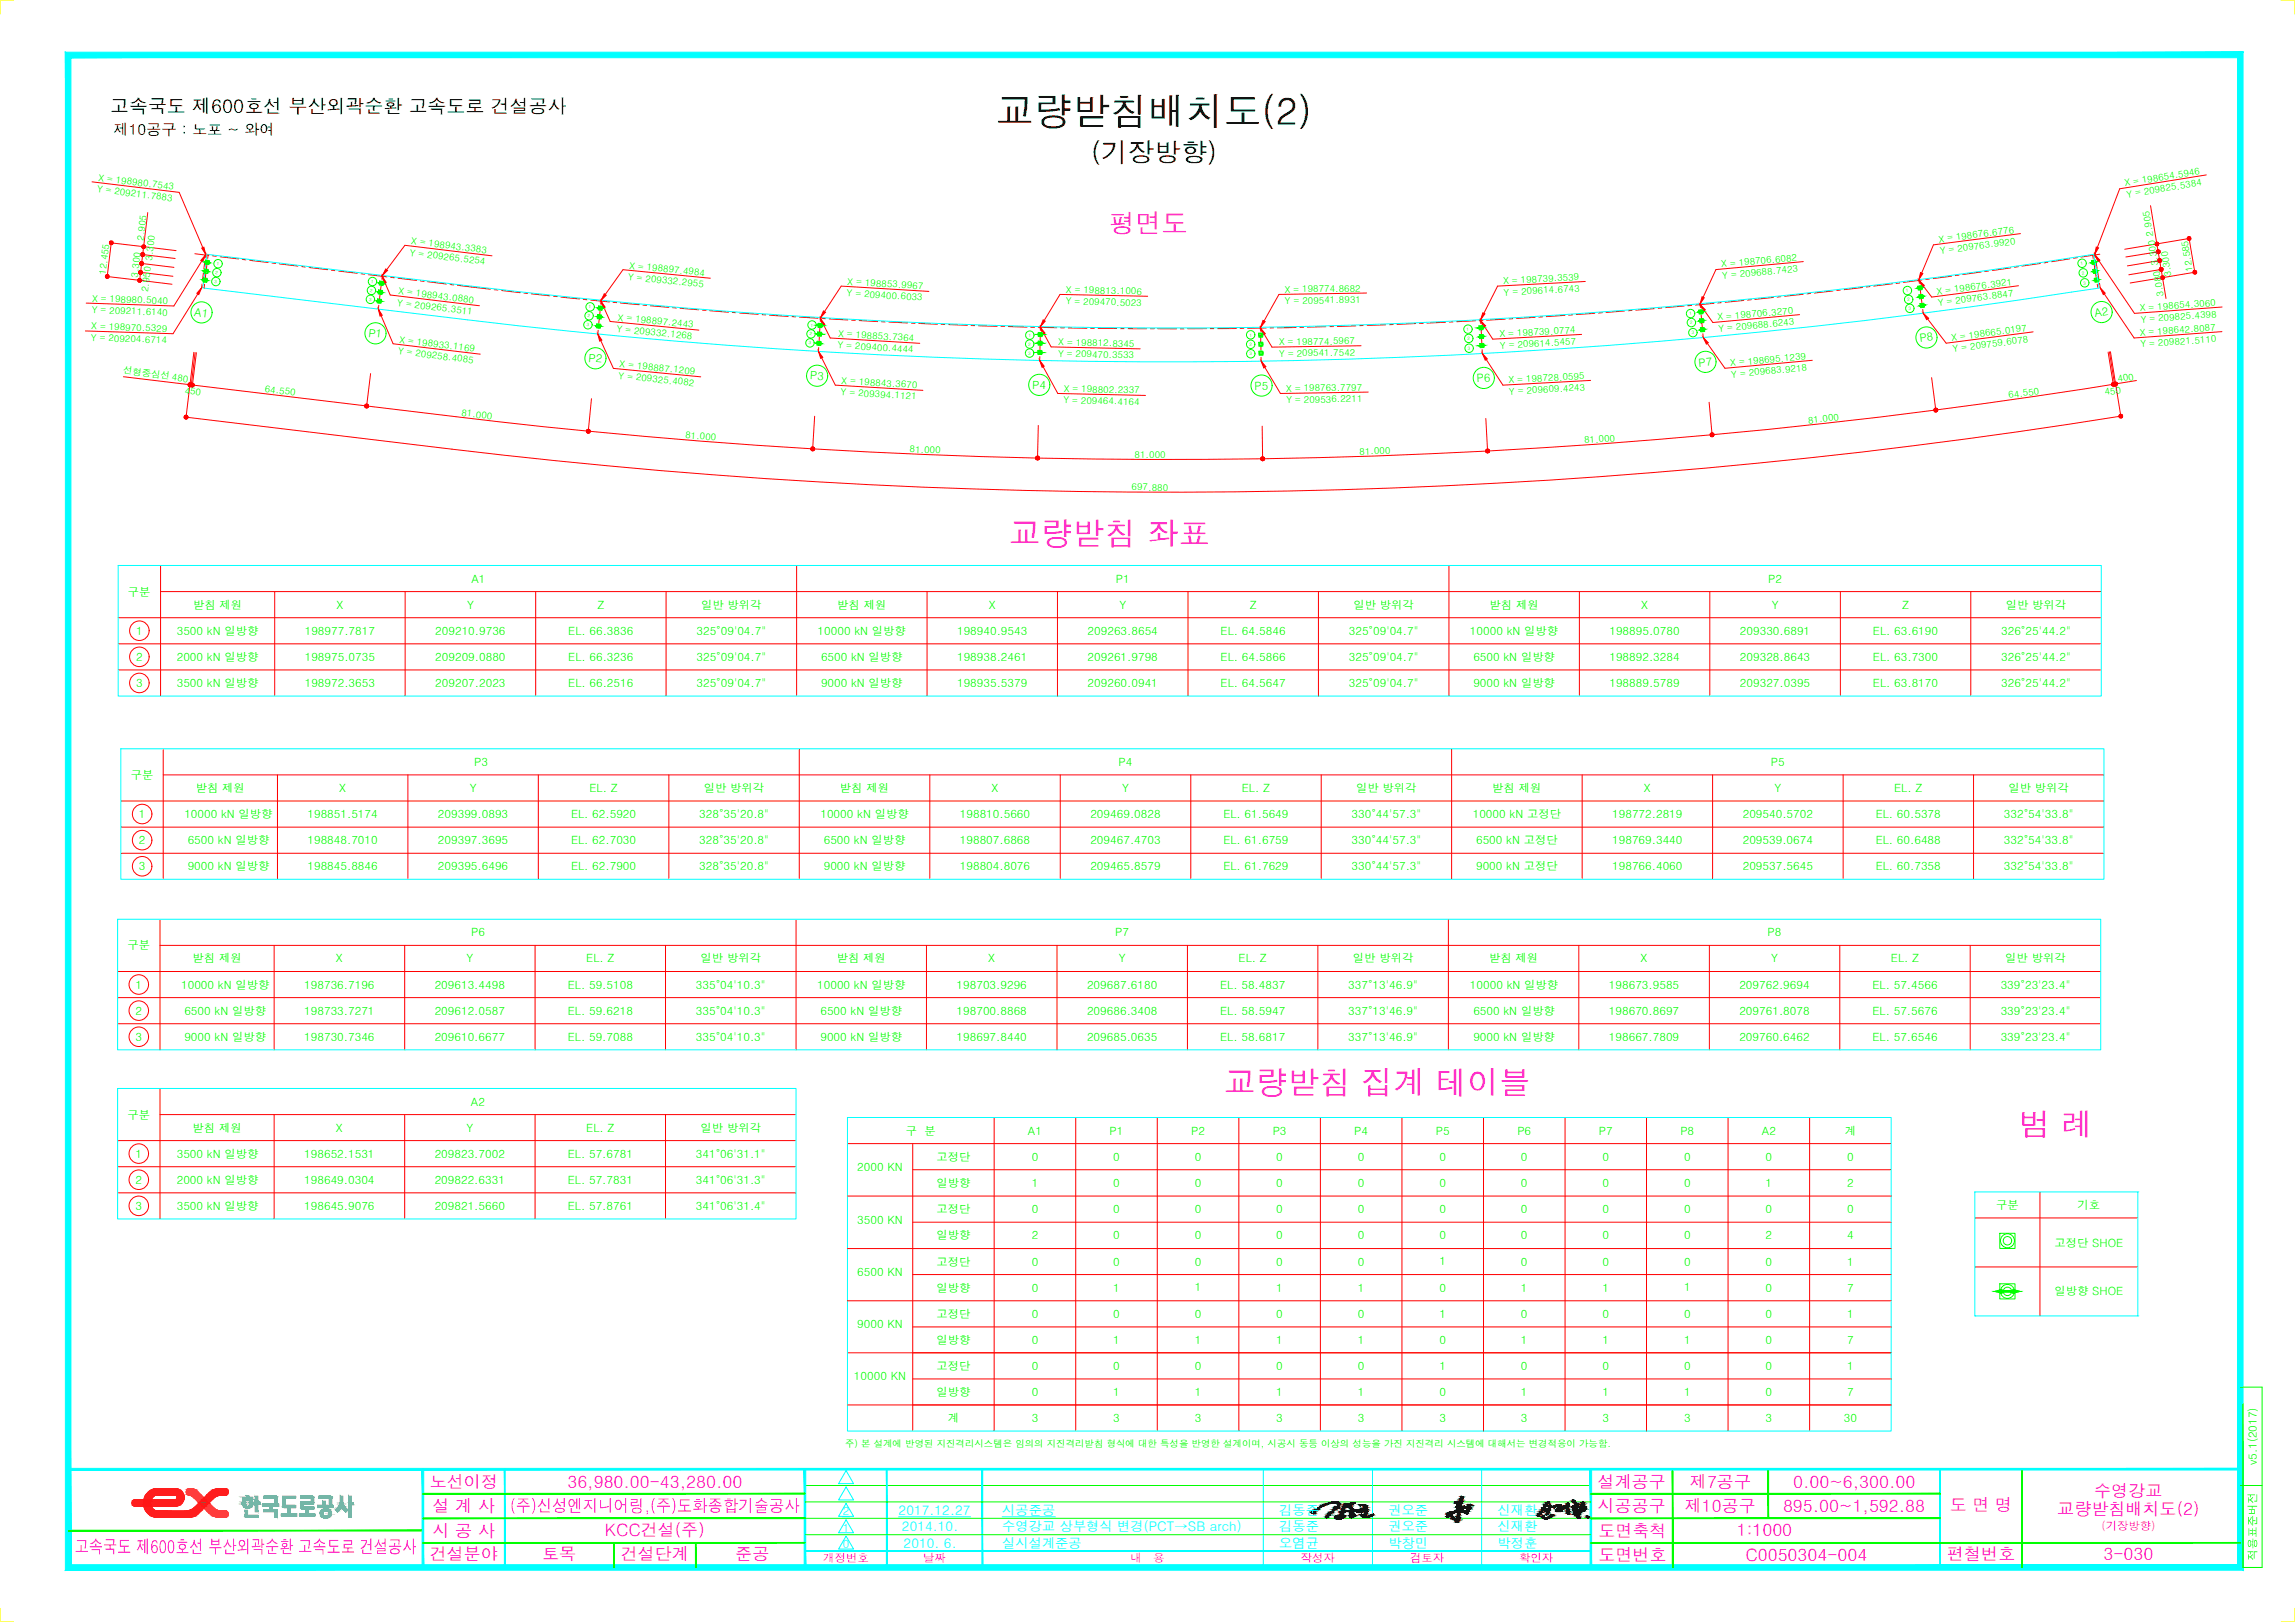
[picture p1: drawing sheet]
<svg xmlns="http://www.w3.org/2000/svg" width="841mm" height="594mm" viewBox="0 0 841 594" stroke-linecap="round" stroke-linejoin="round" font-family="sans-serif">
<defs><g id="words">
<text font-size="13.9" x="365.1" y="45.8">교량받침배치도(2)</text>
<g font-size="11.6" fill="#f0f">
<text x="369.8" y="199.5">교량받침 좌표</text>
<text x="448.6" y="400.7">교량받침 집계 테이블</text>
<text x="740" y="416.2">범 례</text>
</g>
<text font-size="9.7" x="399.9" y="59.3">(기장방향)</text>
<text font-size="9.7" fill="#f0f" x="406.3" y="85.5">평면도</text>
<text font-size="6.9" x="40.3" y="41.3">고속국도 제600호선 부산외곽순환 고속도로 건설공사</text>
<text font-size="6.7" fill="#f0f" x="27.3" y="568.9">고속국도 제600호선 부산외곽순환 고속도로 건설공사</text>
<g font-size="6.3" fill="#f0f">
<text x="157.5" y="545.1">노선이정</text>
<text x="207.9" y="544.8">36,980.00-43,280.00</text>
<text x="585.5" y="545.1">설계공구</text>
<text x="619.3" y="544.8">제7공구</text>
<text x="657.1" y="544.8">0.00~6,300.00</text>
<text x="767.5" y="548.4">수영강교</text>
<text x="158.5" y="553.8">설 계 사</text>
<text x="186.9" y="553.8">(주)신성엔지니어링,(주)도화종합기술공사</text>
<text x="585.5" y="553.8">시공공구</text>
<text x="617.4" y="553.9">제10공구</text>
<text x="653.4" y="553.9">895.00~1,592.88</text>
<text x="714.5" y="553.3">도 면 명</text>
<text x="753.9" y="554.9">교량받침배치도(2)</text>
<text x="158.5" y="562.8">시 공 사</text>
<text x="221.7" y="562.8">KCC건설(주)</text>
<text x="585.8" y="562.9">도면축척</text>
<text x="636.4" y="562.6">1:1000</text>
<text x="157.5" y="571.3">건설분야</text>
<text x="198.7" y="571.2">토목</text>
<text x="227.5" y="571.4">건설단계</text>
<text x="269.5" y="571.2">준공</text>
<text x="585.8" y="571.7">도면번호</text>
<text x="639.7" y="571.6">C0050304-004</text>
<text x="713.5" y="571.4">편철번호</text>
<text x="770.8" y="571.3">3-030</text>
</g>
<text font-size="5.6" x="41.6" y="49.5">제10공구 : 노포 ~ 와여</text>
<g font-size="4.9" fill="#0ff">
<text x="329.3" y="554.8">2017.12.27</text>
<text x="367.3" y="554.8">시공준공</text>
<text x="468.8" y="554.8">김동준</text>
<text x="508.8" y="554.8">권오준</text>
<text x="548.8" y="554.8">신재환</text>
<text x="330.5" y="560.8">2014.10.</text>
<text x="367.3" y="560.8">수영강교 상부형식 변경(PCT→SB arch)</text>
<text x="468.8" y="560.8">김동준</text>
<text x="508.8" y="560.8">권오준</text>
<text x="548.8" y="560.8">신재환</text>
<text x="331.1" y="566.9">2010. 6.</text>
<text x="367.3" y="566.9">실시설계준공</text>
<text x="468.8" y="566.9">오염균</text>
<text x="508.8" y="566.9">박창민</text>
<text x="548.8" y="566.9">박정훈</text>
</g>
<g font-size="4.2" fill="#0f0">
<text x="71.1" y="115.6" transform="rotate(7 71.1 115.6)">A1</text>
<text x="767.8" y="116.2" transform="rotate(-9 767.8 116.2)">A2</text>
<text x="134.9" y="123.3" transform="rotate(7 134.9 123.3)">P1</text>
<text x="703.6" y="125.4" transform="rotate(-7 703.6 125.4)">P8</text>
<text x="215.5" y="132.5" transform="rotate(5 215.5 132.5)">P2</text>
<text x="622.6" y="134.3" transform="rotate(-5 622.6 134.3)">P7</text>
<text x="296.8" y="139" transform="rotate(3 296.8 139)">P3</text>
<text x="378.2" y="142.4" transform="rotate(1 378.2 142.4)">P4</text>
<text x="459.8" y="142.8" transform="rotate(-1 459.8 142.8)">P5</text>
<text x="541.2" y="140.1" transform="rotate(-3 541.2 140.1)">P6</text>
<text x="172.8" y="213.4">A1</text>
<text x="408.9" y="213.4">P1</text>
<text x="648" y="213.4">P2</text>
<text x="46.9" y="218.2">구분</text>
<text x="70.7" y="222.9">받침 제원</text>
<text x="123.3" y="222.9">X</text>
<text x="171.2" y="222.9">Y</text>
<text x="218.9" y="222.9">Z</text>
<text x="256.9" y="222.9">일반 방위각</text>
<text x="306.8" y="222.9">받침 제원</text>
<text x="362.4" y="222.9">X</text>
<text x="410.2" y="222.9">Y</text>
<text x="458" y="222.9">Z</text>
<text x="496" y="222.9">일반 방위각</text>
<text x="545.9" y="222.9">받침 제원</text>
<text x="601.4" y="222.9">X</text>
<text x="649.3" y="222.9">Y</text>
<text x="697.1" y="222.9">Z</text>
<text x="735" y="222.9">일반 방위각</text>
<text x="49.9" y="232.5">1</text>
<text x="64.8" y="232.5">3500 kN 일방향</text>
<text x="111.7" y="232.5">198977.7817</text>
<text x="159.5" y="232.5">209210.9736</text>
<text x="208.2" y="232.5">EL. 66.3836</text>
<text x="255.2" y="232.5">325°09'04.7&quot;</text>
<text x="299.6" y="232.5">10000 kN 일방향</text>
<text x="350.7" y="232.5">198940.9543</text>
<text x="398.6" y="232.5">209263.8654</text>
<text x="447.3" y="232.5">EL. 64.5846</text>
<text x="494.3" y="232.5">325°09'04.7&quot;</text>
<text x="538.7" y="232.5">10000 kN 일방향</text>
<text x="589.8" y="232.5">198895.0780</text>
<text x="637.6" y="232.5">209330.6891</text>
<text x="686.4" y="232.5">EL. 63.6190</text>
<text x="733.3" y="232.5">326°25'44.2&quot;</text>
<text x="49.9" y="242.1">2</text>
<text x="64.8" y="242.1">2000 kN 일방향</text>
<text x="111.7" y="242.1">198975.0735</text>
<text x="159.5" y="242.1">209209.0880</text>
<text x="208.2" y="242.1">EL. 66.3236</text>
<text x="255.2" y="242.1">325°09'04.7&quot;</text>
<text x="300.9" y="242.1">6500 kN 일방향</text>
<text x="350.7" y="242.1">198938.2461</text>
<text x="398.6" y="242.1">209261.9798</text>
<text x="447.3" y="242.1">EL. 64.5866</text>
<text x="494.3" y="242.1">325°09'04.7&quot;</text>
<text x="539.9" y="242.1">6500 kN 일방향</text>
<text x="589.8" y="242.1">198892.3284</text>
<text x="637.6" y="242.1">209328.8643</text>
<text x="686.4" y="242.1">EL. 63.7300</text>
<text x="733.3" y="242.1">326°25'44.2&quot;</text>
<text x="49.9" y="251.6">3</text>
<text x="64.8" y="251.6">3500 kN 일방향</text>
<text x="111.7" y="251.6">198972.3653</text>
<text x="159.5" y="251.6">209207.2023</text>
<text x="208.2" y="251.6">EL. 66.2516</text>
<text x="255.2" y="251.6">325°09'04.7&quot;</text>
<text x="300.9" y="251.6">9000 kN 일방향</text>
<text x="350.7" y="251.6">198935.5379</text>
<text x="398.6" y="251.6">209260.0941</text>
<text x="447.3" y="251.6">EL. 64.5647</text>
<text x="494.3" y="251.6">325°09'04.7&quot;</text>
<text x="539.9" y="251.6">9000 kN 일방향</text>
<text x="589.8" y="251.6">198889.5789</text>
<text x="637.6" y="251.6">209327.0395</text>
<text x="686.4" y="251.6">EL. 63.8170</text>
<text x="733.3" y="251.6">326°25'44.2&quot;</text>
<text x="173.8" y="280.5">P3</text>
<text x="409.9" y="280.5">P4</text>
<text x="649" y="280.5">P5</text>
<text x="47.9" y="285.3">구분</text>
<text x="71.8" y="290.1">받침 제원</text>
<text x="124.3" y="290.1">X</text>
<text x="172.1" y="290.1">Y</text>
<text x="216" y="290.1">EL. Z</text>
<text x="257.9" y="290.1">일반 방위각</text>
<text x="307.8" y="290.1">받침 제원</text>
<text x="363.4" y="290.1">X</text>
<text x="411.2" y="290.1">Y</text>
<text x="455.1" y="290.1">EL. Z</text>
<text x="497" y="290.1">일반 방위각</text>
<text x="546.9" y="290.1">받침 제원</text>
<text x="602.4" y="290.1">X</text>
<text x="650.2" y="290.1">Y</text>
<text x="694.1" y="290.1">EL. Z</text>
<text x="736" y="290.1">일반 방위각</text>
<text x="50.8" y="299.6">1</text>
<text x="67.6" y="299.6">10000 kN 일방향</text>
<text x="112.7" y="299.6">198851.5174</text>
<text x="160.5" y="299.6">209399.0893</text>
<text x="209.3" y="299.6">EL. 62.5920</text>
<text x="256.2" y="299.6">328°35'20.8&quot;</text>
<text x="300.7" y="299.6">10000 kN 일방향</text>
<text x="351.7" y="299.6">198810.5660</text>
<text x="399.6" y="299.6">209469.0828</text>
<text x="448.3" y="299.6">EL. 61.5649</text>
<text x="495.3" y="299.6">330°44'57.3&quot;</text>
<text x="539.7" y="299.6">10000 kN 고정단</text>
<text x="590.8" y="299.6">198772.2819</text>
<text x="638.6" y="299.6">209540.5702</text>
<text x="687.4" y="299.6">EL. 60.5378</text>
<text x="734.4" y="299.6">332°54'33.8&quot;</text>
<text x="50.8" y="309.2">2</text>
<text x="68.8" y="309.2">6500 kN 일방향</text>
<text x="112.7" y="309.2">198848.7010</text>
<text x="160.5" y="309.2">209397.3695</text>
<text x="209.3" y="309.2">EL. 62.7030</text>
<text x="256.2" y="309.2">328°35'20.8&quot;</text>
<text x="301.9" y="309.2">6500 kN 일방향</text>
<text x="351.7" y="309.2">198807.6868</text>
<text x="399.6" y="309.2">209467.4703</text>
<text x="448.3" y="309.2">EL. 61.6759</text>
<text x="495.3" y="309.2">330°44'57.3&quot;</text>
<text x="540.9" y="309.2">6500 kN 고정단</text>
<text x="590.8" y="309.2">198769.3440</text>
<text x="638.6" y="309.2">209539.0674</text>
<text x="687.4" y="309.2">EL. 60.6488</text>
<text x="734.4" y="309.2">332°54'33.8&quot;</text>
<text x="50.8" y="318.8">3</text>
<text x="68.8" y="318.8">9000 kN 일방향</text>
<text x="112.7" y="318.8">198845.8846</text>
<text x="160.5" y="318.8">209395.6496</text>
<text x="209.3" y="318.8">EL. 62.7900</text>
<text x="256.2" y="318.8">328°35'20.8&quot;</text>
<text x="301.9" y="318.8">9000 kN 일방향</text>
<text x="351.7" y="318.8">198804.8076</text>
<text x="399.6" y="318.8">209465.8579</text>
<text x="448.3" y="318.8">EL. 61.7629</text>
<text x="495.3" y="318.8">330°44'57.3&quot;</text>
<text x="540.9" y="318.8">9000 kN 고정단</text>
<text x="590.8" y="318.8">198766.4060</text>
<text x="638.6" y="318.8">209537.5645</text>
<text x="687.4" y="318.8">EL. 60.7358</text>
<text x="734.4" y="318.8">332°54'33.8&quot;</text>
<text x="46.7" y="347.7">구분</text>
<text x="172.6" y="343">P6</text>
<text x="408.7" y="343">P7</text>
<text x="647.7" y="343">P8</text>
<text x="70.6" y="352.5">받침 제원</text>
<text x="123.1" y="352.5">X</text>
<text x="170.9" y="352.5">Y</text>
<text x="214.8" y="352.5">EL. Z</text>
<text x="256.8" y="352.5">일반 방위각</text>
<text x="306.6" y="352.5">받침 제원</text>
<text x="362.2" y="352.5">X</text>
<text x="410" y="352.5">Y</text>
<text x="453.9" y="352.5">EL. Z</text>
<text x="495.8" y="352.5">일반 방위각</text>
<text x="545.7" y="352.5">받침 제원</text>
<text x="601.2" y="352.5">X</text>
<text x="649.1" y="352.5">Y</text>
<text x="693" y="352.5">EL. Z</text>
<text x="734.9" y="352.5">일반 방위각</text>
<text x="49.7" y="362.1">1</text>
<text x="66.4" y="362.1">10000 kN 일방향</text>
<text x="111.5" y="362.1">198736.7196</text>
<text x="159.3" y="362.1">209613.4498</text>
<text x="208.1" y="362.1">EL. 59.5108</text>
<text x="255" y="362.1">335°04'10.3&quot;</text>
<text x="299.5" y="362.1">10000 kN 일방향</text>
<text x="350.6" y="362.1">198703.9296</text>
<text x="398.4" y="362.1">209687.6180</text>
<text x="447.1" y="362.1">EL. 58.4837</text>
<text x="494.1" y="362.1">337°13'46.9&quot;</text>
<text x="538.7" y="362.1">10000 kN 일방향</text>
<text x="589.6" y="362.1">198673.9585</text>
<text x="637.4" y="362.1">209762.9694</text>
<text x="686.2" y="362.1">EL. 57.4566</text>
<text x="733.2" y="362.1">339°23'23.4&quot;</text>
<text x="49.7" y="371.7">2</text>
<text x="67.6" y="371.7">6500 kN 일방향</text>
<text x="111.5" y="371.7">198733.7271</text>
<text x="159.3" y="371.7">209612.0587</text>
<text x="208.1" y="371.7">EL. 59.6218</text>
<text x="255" y="371.7">335°04'10.3&quot;</text>
<text x="300.7" y="371.7">6500 kN 일방향</text>
<text x="350.6" y="371.7">198700.8868</text>
<text x="398.4" y="371.7">209686.3408</text>
<text x="447.1" y="371.7">EL. 58.5947</text>
<text x="494.1" y="371.7">337°13'46.9&quot;</text>
<text x="539.9" y="371.7">6500 kN 일방향</text>
<text x="589.6" y="371.7">198670.8697</text>
<text x="637.4" y="371.7">209761.8078</text>
<text x="686.2" y="371.7">EL. 57.5676</text>
<text x="733.2" y="371.7">339°23'23.4&quot;</text>
<text x="49.7" y="381.2">3</text>
<text x="67.6" y="381.2">9000 kN 일방향</text>
<text x="111.5" y="381.2">198730.7346</text>
<text x="159.3" y="381.2">209610.6677</text>
<text x="208.1" y="381.2">EL. 59.7088</text>
<text x="255" y="381.2">335°04'10.3&quot;</text>
<text x="300.7" y="381.2">9000 kN 일방향</text>
<text x="350.6" y="381.2">198697.8440</text>
<text x="398.4" y="381.2">209685.0635</text>
<text x="447.1" y="381.2">EL. 58.6817</text>
<text x="494.1" y="381.2">337°13'46.9&quot;</text>
<text x="539.9" y="381.2">9000 kN 일방향</text>
<text x="589.6" y="381.2">198667.7809</text>
<text x="637.4" y="381.2">209760.6462</text>
<text x="686.2" y="381.2">EL. 57.6546</text>
<text x="733.2" y="381.2">339°23'23.4&quot;</text>
<text x="172.6" y="404.9">A2</text>
<text x="46.7" y="409.7">구분</text>
<text x="70.6" y="414.5">받침 제원</text>
<text x="123.1" y="414.5">X</text>
<text x="170.9" y="414.5">Y</text>
<text x="214.8" y="414.5">EL. Z</text>
<text x="256.8" y="414.5">일반 방위각</text>
<text x="331.9" y="415.6">구 분</text>
<text x="376.7" y="415.6">A1</text>
<text x="406.6" y="415.6">P1</text>
<text x="436.5" y="415.6">P2</text>
<text x="466.4" y="415.6">P3</text>
<text x="496.3" y="415.6">P4</text>
<text x="526.2" y="415.6">P5</text>
<text x="556" y="415.6">P6</text>
<text x="585.9" y="415.6">P7</text>
<text x="615.8" y="415.6">P8</text>
<text x="645.6" y="415.6">A2</text>
<text x="676" y="415.6">계</text>
<text x="49.7" y="424.1">1</text>
<text x="64.8" y="424.1">3500 kN 일방향</text>
<text x="111.5" y="424.1">198652.1531</text>
<text x="159.3" y="424.1">209823.7002</text>
<text x="208.1" y="424.1">EL. 57.6781</text>
<text x="255" y="424.1">341°06'31.1&quot;</text>
<text x="343.2" y="425.1">고정단</text>
<text x="378.1" y="425.1">0</text>
<text x="408" y="425.1">0</text>
<text x="437.9" y="425.1">0</text>
<text x="467.7" y="425.1">0</text>
<text x="497.6" y="425.1">0</text>
<text x="527.5" y="425.1">0</text>
<text x="557.4" y="425.1">0</text>
<text x="587.2" y="425.1">0</text>
<text x="617.1" y="425.1">0</text>
<text x="647" y="425.1">0</text>
<text x="676.9" y="425.1">0</text>
<text x="314.2" y="428.9">2000 KN</text>
<text x="49.7" y="433.6">2</text>
<text x="64.8" y="433.6">2000 kN 일방향</text>
<text x="111.5" y="433.6">198649.0304</text>
<text x="159.3" y="433.6">209822.6331</text>
<text x="208.1" y="433.6">EL. 57.7831</text>
<text x="255" y="433.6">341°06'31.3&quot;</text>
<text x="343.2" y="434.7">일방향</text>
<text x="378.1" y="434.7">1</text>
<text x="408" y="434.7">0</text>
<text x="437.9" y="434.7">0</text>
<text x="467.7" y="434.7">0</text>
<text x="497.6" y="434.7">0</text>
<text x="527.5" y="434.7">0</text>
<text x="557.4" y="434.7">0</text>
<text x="587.2" y="434.7">0</text>
<text x="617.1" y="434.7">0</text>
<text x="647" y="434.7">1</text>
<text x="676.9" y="434.7">2</text>
<text x="49.7" y="443.2">3</text>
<text x="64.8" y="443.2">3500 kN 일방향</text>
<text x="111.5" y="443.2">198645.9076</text>
<text x="159.3" y="443.2">209821.5660</text>
<text x="208.1" y="443.2">EL. 57.8761</text>
<text x="255" y="443.2">341°06'31.4&quot;</text>
<text x="731.5" y="442.8">구분</text>
<text x="761.4" y="442.8">기호</text>
<text x="314.2" y="448.2">3500 KN</text>
<text x="343.2" y="444.3">고정단</text>
<text x="378.1" y="444.3">0</text>
<text x="408" y="444.3">0</text>
<text x="437.9" y="444.3">0</text>
<text x="467.7" y="444.3">0</text>
<text x="497.6" y="444.3">0</text>
<text x="527.5" y="444.3">0</text>
<text x="557.4" y="444.3">0</text>
<text x="587.2" y="444.3">0</text>
<text x="617.1" y="444.3">0</text>
<text x="647" y="444.3">0</text>
<text x="676.9" y="444.3">0</text>
<text x="343.2" y="453.9">일방향</text>
<text x="378.1" y="453.9">2</text>
<text x="408" y="453.9">0</text>
<text x="437.9" y="453.9">0</text>
<text x="467.7" y="453.9">0</text>
<text x="497.6" y="453.9">0</text>
<text x="527.5" y="453.9">0</text>
<text x="557.4" y="453.9">0</text>
<text x="587.2" y="453.9">0</text>
<text x="617.1" y="453.9">0</text>
<text x="647" y="453.9">2</text>
<text x="676.9" y="453.9">4</text>
<text x="752.9" y="456.6">고정단 SHOE</text>
<text x="314.2" y="467.3">6500 KN</text>
<text x="343.2" y="463.6">고정단</text>
<text x="378.1" y="463.6">0</text>
<text x="408" y="463.6">0</text>
<text x="437.9" y="463.6">0</text>
<text x="467.7" y="463.6">0</text>
<text x="497.6" y="463.6">0</text>
<text x="527.5" y="463.5">1</text>
<text x="557.4" y="463.6">0</text>
<text x="587.2" y="463.6">0</text>
<text x="617.1" y="463.6">0</text>
<text x="647" y="463.6">0</text>
<text x="676.9" y="463.5">1</text>
<text x="343.2" y="473.1">일방향</text>
<text x="378.1" y="473.1">0</text>
<text x="408" y="473.1">1</text>
<text x="437.9" y="473">1</text>
<text x="467.7" y="473.1">1</text>
<text x="497.6" y="473.1">1</text>
<text x="527.5" y="473">0</text>
<text x="557.4" y="473.1">1</text>
<text x="587.2" y="473.1">1</text>
<text x="617.1" y="473">1</text>
<text x="647" y="473.1">0</text>
<text x="676.9" y="473.1">7</text>
<text x="752.9" y="474.5">일방향 SHOE</text>
<text x="343.2" y="482.8">고정단</text>
<text x="378.1" y="482.7">0</text>
<text x="408" y="482.7">0</text>
<text x="437.9" y="482.7">0</text>
<text x="467.7" y="482.7">0</text>
<text x="497.6" y="482.7">0</text>
<text x="527.5" y="482.6">1</text>
<text x="557.4" y="482.7">0</text>
<text x="587.2" y="482.7">0</text>
<text x="617.1" y="482.7">0</text>
<text x="647" y="482.7">0</text>
<text x="676.9" y="482.7">1</text>
<text x="314.2" y="486.5">9000 KN</text>
<text x="343.2" y="492.3">일방향</text>
<text x="378.1" y="492.2">0</text>
<text x="408" y="492.2">1</text>
<text x="437.9" y="492.1">1</text>
<text x="467.7" y="492.2">1</text>
<text x="497.6" y="492.2">1</text>
<text x="527.5" y="492.1">0</text>
<text x="557.4" y="492.2">1</text>
<text x="587.2" y="492.2">1</text>
<text x="617.1" y="492.1">1</text>
<text x="647" y="492.2">0</text>
<text x="676.9" y="492.2">7</text>
<text x="343.2" y="501.9">고정단</text>
<text x="378.1" y="501.7">0</text>
<text x="408" y="501.7">0</text>
<text x="437.9" y="501.7">0</text>
<text x="467.7" y="501.7">0</text>
<text x="497.6" y="501.7">0</text>
<text x="527.5" y="501.7">1</text>
<text x="557.4" y="501.7">0</text>
<text x="587.2" y="501.7">0</text>
<text x="617.1" y="501.7">0</text>
<text x="647" y="501.7">0</text>
<text x="676.9" y="501.7">1</text>
<text x="312.9" y="505.6">10000 KN</text>
<text x="343.2" y="511.3">일방향</text>
<text x="378.1" y="511.3">0</text>
<text x="408" y="511.3">1</text>
<text x="437.9" y="511.2">1</text>
<text x="467.7" y="511.3">1</text>
<text x="497.6" y="511.3">1</text>
<text x="527.5" y="511.2">0</text>
<text x="557.4" y="511.3">1</text>
<text x="587.2" y="511.3">1</text>
<text x="617.1" y="511.2">1</text>
<text x="647" y="511.3">0</text>
<text x="676.9" y="511.3">7</text>
<text x="347.3" y="520.8">계</text>
<text x="378.1" y="520.8">3</text>
<text x="408" y="520.8">3</text>
<text x="437.9" y="520.8">3</text>
<text x="467.7" y="520.8">3</text>
<text x="497.6" y="520.8">3</text>
<text x="527.5" y="520.8">3</text>
<text x="557.4" y="520.8">3</text>
<text x="587.2" y="520.8">3</text>
<text x="617.1" y="520.8">3</text>
<text x="647" y="520.8">3</text>
<text x="675.7" y="520.8">30</text>
<text x="827" y="536.7" transform="rotate(-90 827 536.7)">v5.1(2017)</text>
<text x="827" y="571.6" transform="rotate(-90 827 571.6)">적용표준버전</text>
</g>
<g font-size="4.2" fill="#0ff">
<text x="308.9" y="555">2</text>
<text x="308.9" y="561">1</text>
<text x="308.9" y="567">0</text>
</g>
<g font-size="4.2" fill="#f0f">
<text x="770.1" y="560.3">(기장방향)</text>
<text x="301.7" y="572.1">개정번호</text>
<text x="338.3" y="572">날짜</text>
<text x="414.2" y="572.1">내</text>
<text x="422.6" y="572.1">용</text>
<text x="476.7" y="572">작성자</text>
<text x="516.7" y="572">검토자</text>
<text x="556.7" y="572">확인자</text>
</g>
<g font-size="3.5" fill="#0f0">
<text x="35.4" y="70.4" transform="rotate(7 35.4 70.4)">Y = 209211.7883</text>
<text x="35.9" y="66.3" transform="rotate(7 35.9 66.3)">X = 198980.7543</text>
<text x="778.8" y="68.2" transform="rotate(-9 778.8 68.2)">X = 198654.5946</text>
<text x="779.5" y="72.4" transform="rotate(-9 779.5 72.4)">Y = 209825.5384</text>
<text x="52.7" y="88.1" transform="rotate(-83 52.7 88.1)">2.905</text>
<text x="150.6" y="89.5" transform="rotate(7 150.6 89.5)">X = 198943.3383</text>
<text x="710.6" y="88.8" transform="rotate(-7 710.6 88.8)">X = 198676.6776</text>
<text x="789.1" y="86.3" transform="rotate(-99 789.1 86.3)">2.905</text>
<text x="55.8" y="95.4" transform="rotate(-83 55.8 95.4)">3.300</text>
<text x="150.1" y="93.7" transform="rotate(7 150.1 93.7)">Y = 209265.5254</text>
<text x="711.1" y="93" transform="rotate(-7 711.1 93)">Y = 209763.9920</text>
<text x="38.8" y="100.7" transform="rotate(-83 38.8 100.7)">12.455</text>
<text x="50.5" y="101.8" transform="rotate(-83 50.5 101.8)">3.300</text>
<text x="230.5" y="98.4" transform="rotate(6 230.5 98.4)">X = 198897.4984</text>
<text x="630.9" y="98" transform="rotate(-5 630.9 98)">X = 198706.6082</text>
<text x="791" y="97.1" transform="rotate(-99 791 97.1)">3.300</text>
<text x="795.8" y="101.1" transform="rotate(-99 795.8 101.1)">3.300</text>
<text x="803.6" y="99.2" transform="rotate(-99 803.6 99.2)">12.585</text>
<text x="54.3" y="107.1" transform="rotate(-83 54.3 107.1)">2.950</text>
<text x="145.9" y="107.8" transform="rotate(7 145.9 107.8)">X = 198943.0880</text>
<text x="230.1" y="102.5" transform="rotate(6 230.1 102.5)">Y = 209332.2955</text>
<text x="310.5" y="104.3" transform="rotate(3 310.5 104.3)">X = 198853.9967</text>
<text x="390.6" y="107.3" transform="rotate(1 390.6 107.3)">X = 198813.1006</text>
<text x="470.8" y="107.2" transform="rotate(-1 470.8 107.2)">X = 198774.8682</text>
<text x="550.9" y="104.1" transform="rotate(-3 550.9 104.1)">X = 198739.3539</text>
<text x="631.3" y="102.1" transform="rotate(-5 631.3 102.1)">Y = 209688.7423</text>
<text x="709.8" y="107.9" transform="rotate(-7 709.8 107.9)">X = 198676.3921</text>
<text x="33.7" y="110.5" transform="rotate(2 33.7 110.5)">X = 198980.5040</text>
<text x="145.5" y="112" transform="rotate(7 145.5 112)">Y = 209265.3511</text>
<text x="310.2" y="108.5" transform="rotate(3 310.2 108.5)">Y = 209400.6033</text>
<text x="390.5" y="111.5" transform="rotate(1 390.5 111.5)">Y = 209470.5023</text>
<text x="470.9" y="111.4" transform="rotate(-1 470.9 111.4)">Y = 209541.8931</text>
<text x="551.1" y="108.3" transform="rotate(-3 551.1 108.3)">Y = 209614.6743</text>
<text x="710.4" y="112.1" transform="rotate(-7 710.4 112.1)">Y = 209763.8847</text>
<text x="792.9" y="108.3" transform="rotate(-99 792.9 108.3)">3.080</text>
<text x="33.6" y="114.7" transform="rotate(2 33.6 114.7)">Y = 209211.6140</text>
<text x="226.3" y="117.4" transform="rotate(6 226.3 117.4)">X = 198897.2443</text>
<text x="629.5" y="117.4" transform="rotate(-5 629.5 117.4)">X = 198706.3270</text>
<text x="784.3" y="114" transform="rotate(-4 784.3 114)">X = 198654.3060</text>
<text x="784.6" y="118.2" transform="rotate(-4 784.6 118.2)">Y = 209825.4398</text>
<text x="33.3" y="124.9" transform="rotate(2 33.3 124.9)">Y = 209204.6714</text>
<text x="33.4" y="120.7" transform="rotate(2 33.4 120.7)">X = 198970.5329</text>
<text x="146.3" y="125.6" transform="rotate(7 146.3 125.6)">X = 198933.1169</text>
<text x="225.9" y="121.6" transform="rotate(6 225.9 121.6)">Y = 209332.1268</text>
<text x="307.1" y="123.4" transform="rotate(3 307.1 123.4)">X = 198853.7364</text>
<text x="549.6" y="123.5" transform="rotate(-3 549.6 123.5)">X = 198739.0774</text>
<text x="629.9" y="121.6" transform="rotate(-5 629.9 121.6)">Y = 209688.6243</text>
<text x="715.2" y="124.8" transform="rotate(-7 715.2 124.8)">X = 198665.0197</text>
<text x="784.2" y="123" transform="rotate(-4 784.2 123)">X = 198642.8087</text>
<text x="145.8" y="129.7" transform="rotate(7 145.8 129.7)">Y = 209258.4085</text>
<text x="306.9" y="127.6" transform="rotate(3 306.9 127.6)">Y = 209400.4444</text>
<text x="387.7" y="130.7" transform="rotate(1 387.7 130.7)">Y = 209470.3533</text>
<text x="387.8" y="126.5" transform="rotate(1 387.8 126.5)">X = 198812.8345</text>
<text x="468.7" y="126.5" transform="rotate(-1 468.7 126.5)">X = 198774.5967</text>
<text x="468.8" y="130.7" transform="rotate(-1 468.8 130.7)">Y = 209541.7542</text>
<text x="549.8" y="127.7" transform="rotate(-3 549.8 127.7)">Y = 209614.5457</text>
<text x="715.8" y="129" transform="rotate(-7 715.8 129)">Y = 209759.6078</text>
<text x="784.5" y="127.2" transform="rotate(-4 784.5 127.2)">Y = 209821.5110</text>
<text x="45" y="136.8" transform="rotate(7 45 136.8)">선형중심선 480</text>
<text x="226.9" y="134.5" transform="rotate(6 226.9 134.5)">X = 198887.1209</text>
<text x="634.2" y="134.1" transform="rotate(-5 634.2 134.1)">X = 198695.1239</text>
<text x="96.9" y="143.6" transform="rotate(7 96.9 143.6)">64.550</text>
<text x="226.6" y="138.7" transform="rotate(6 226.6 138.7)">Y = 209325.4082</text>
<text x="308.3" y="140.6" transform="rotate(3 308.3 140.6)">X = 198843.3670</text>
<text x="389.8" y="143.6" transform="rotate(1 389.8 143.6)">X = 198802.2337</text>
<text x="471.3" y="143.5" transform="rotate(-1 471.3 143.5)">X = 198763.7797</text>
<text x="552.9" y="140.3" transform="rotate(-3 552.9 140.3)">X = 198728.0595</text>
<text x="634.6" y="138.3" transform="rotate(-5 634.6 138.3)">Y = 209683.9218</text>
<text x="776.2" y="140.1" transform="rotate(-9 776.2 140.1)">400</text>
<text x="67.6" y="144.2" transform="rotate(7 67.6 144.2)">450</text>
<text x="308.1" y="144.8" transform="rotate(3 308.1 144.8)">Y = 209394.1121</text>
<text x="389.7" y="147.8" transform="rotate(1 389.7 147.8)">Y = 209464.4164</text>
<text x="471.4" y="147.7" transform="rotate(-1 471.4 147.7)">Y = 209536.2211</text>
<text x="553.1" y="144.5" transform="rotate(-3 553.1 144.5)">Y = 209609.4243</text>
<text x="736.2" y="145.9" transform="rotate(-8 736.2 145.9)">64.550</text>
<text x="771.4" y="144.8" transform="rotate(-9 771.4 144.8)">450</text>
<text x="169" y="152.3" transform="rotate(7 169 152.3)">81.000</text>
<text x="662.7" y="155.1" transform="rotate(-6 662.7 155.1)">81.000</text>
<text x="251" y="160.5" transform="rotate(4 251 160.5)">81.000</text>
<text x="333.3" y="165.7" transform="rotate(2 333.3 165.7)">81.000</text>
<text x="415.8" y="167.7">81.000</text>
<text x="498.2" y="166.6" transform="rotate(-2 498.2 166.6)">81.000</text>
<text x="580.6" y="162.4" transform="rotate(-4 580.6 162.4)">81.000</text>
<text x="414.7" y="179.6">697.880</text>
<text x="309.7" y="529.9">주) 본 설계에 반영된 지진격리시스템은 임의의 지진격리받침 형식에 대한 특성을 반영한 설계이며, 시공시 동등 이상의 성능을 가진 지진격리 시스템에 대해서는 변경적용이 가능함.</text>
</g>
<g font-size="1.7" fill="#0f0">
<text x="78.9" y="100.4" transform="rotate(8 78.9 100.4)">2</text>
<text x="79.3" y="97.1" transform="rotate(7 79.3 97.1)">1</text>
<text x="762.6" y="97.1" transform="rotate(-10 762.6 97.1)">1</text>
<text x="763" y="100.6" transform="rotate(-10 763 100.6)">2</text>
<text x="78.5" y="103.7" transform="rotate(7 78.5 103.7)">3</text>
<text x="135.6" y="106.9" transform="rotate(7 135.6 106.9)">2</text>
<text x="135.9" y="103.7" transform="rotate(8 135.9 103.7)">1</text>
<text x="698.6" y="107.1" transform="rotate(-8 698.6 107.1)">1</text>
<text x="763.5" y="104.3" transform="rotate(-7 763.5 104.3)">3</text>
<text x="135.2" y="110.2" transform="rotate(7 135.2 110.2)">3</text>
<text x="215.7" y="113" transform="rotate(5 215.7 113)">1</text>
<text x="699" y="110.3" transform="rotate(-7 699 110.3)">2</text>
<text x="699.5" y="113.6" transform="rotate(-10 699.5 113.6)">3</text>
<text x="214.9" y="119.5" transform="rotate(5 214.9 119.5)">3</text>
<text x="215.3" y="116.2" transform="rotate(5 215.3 116.2)">2</text>
<text x="297" y="119.6" transform="rotate(5 297 119.6)">1</text>
<text x="619.1" y="115.5" transform="rotate(-5 619.1 115.5)">1</text>
<text x="619.4" y="118.8" transform="rotate(-5 619.4 118.8)">2</text>
<text x="296.6" y="122.9" transform="rotate(5 296.6 122.9)">2</text>
<text x="376.9" y="123.4" transform="rotate(2 376.9 123.4)">1</text>
<text x="457.8" y="123.3">1</text>
<text x="537.5" y="121.2" transform="rotate(-2 537.5 121.2)">1</text>
<text x="537.8" y="124.6" transform="rotate(-2 537.8 124.6)">2</text>
<text x="619.9" y="122.5" transform="rotate(-5 619.9 122.5)">3</text>
<text x="296.2" y="126.1" transform="rotate(5 296.2 126.1)">3</text>
<text x="376.8" y="129.9">3</text>
<text x="376.8" y="126.6">2</text>
<text x="457.8" y="126.7" transform="rotate(-2 457.8 126.7)">2</text>
<text x="457.9" y="130.2" transform="rotate(-2 457.9 130.2)">3</text>
<text x="537.9" y="128.2" transform="rotate(-2 537.9 128.2)">3</text>
</g>
</g></defs>
<!-- layer: CS-CNTL -->
<g fill="none" stroke="#f00" stroke-width=".37">
<path d="M71.4 92.9l5.1 .7M74.5 99.9l-.3 2.8M75 95.9l-.3 2.7M75.4 93.1l-.2 1.4M75.9 96l-.3 2.7M76.3 93.2l-.2 1.4M77.9 93.7l1.3 .2M80.6 94l6.8 .8M88.8 95l1.3 .2M91.5 95.3l6.8 .9M99.7 96.3l1.3 .2M102.4 96.7l6.8 .8"/>
<path d="M110.5 97.6l1.4 .2M113.3 98l6.8 .8M121.4 98.9l1.4 .2M124.1 99.3l6.8 .8M726 99.6l-6.8 1M728.7 99.2l-1.3 .3M736.9 98.1l-6.8 1M739.6 97.7l-1.3 .2M747.7 96.5l-6.7 1M750.4 96.1l-1.3 .2M758.5 94.8l-6.7 1.1M761.2 94.4l-1.3 .2"/>
<path d="M766.8 93.2l.3 1.5M767.3 96l.4 2.7M767.6 92.6l.2 1.7M768.1 95.6l.4 2.8M768.7 99.7l.5 2.7M769.5 93.1l-6.9 1.1M74 104l-.1 1.4M75 104.1l-.2 1.4M75.4 100l-.3 2.8M132.3 100.3l1.3 .1M135 100.6l6.8 .8M138.8 111.8l-.2 1.4"/>
<path d="M139.3 107.7l-.3 2.8M139.8 103.6l-.4 2.8M140.1 100.9l-.1 1.4M143.2 101.6l1.3 .1M145.9 101.9l6.8 .8M154.1 102.9l1.3 .2M156.8 103.2l6.8 .8M164.9 104.2l1.4 .2M167.6 104.5l12.1 1.4M181.1 106.1l1.4 .1M183.8 106.4l6.8 .8M192 107.3l1.3 .2"/>
<path d="M194.7 107.6l6.8 .7M202.9 108.5l1.3 .1M205.6 108.8l6.8 .7M213.7 109.7l1.4 .1M216.5 109.9l6.8 .7M219.6 116.9l-.3 2.7M220 112.7l-.2 2.8M220.3 110l-.2 1.4M224.7 110.7l1.3 .1M227.4 111l6.8 .6M235.6 111.7l1.3 .2M238.3 112l6.8 .6"/>
<path d="M246.5 112.7l1.4 .1M249.2 112.9l6.8 .6M257.4 113.6l1.4 .1M260.1 113.8l6.9 .6M268.4 114.4l1.3 .1M271.1 114.7l6.8 .4M279.3 115.2l1.3 .1M282 115.4l6.8 .5M290.2 116h1.3M292.9 116.1l6.9 .5M300.5 119.1l-.1 2.7M300.7 116.3l-.1 1.4"/>
<path d="M301.1 116.6l1.4 .1M303.9 116.8l6.8 .4M312.1 117.3h1.3M314.8 117.4l6.8 .4M323 117.8l1.4 .1M325.8 118l6.8 .3M334 118.3l1.3 .1M336.7 118.5l6.8 .3M344.9 118.8h1.4M347.6 118.9l6.9 .2M355.9 119.2l1.3 .1M358.6 119.3l6.8 .2"/>
<path d="M366.8 119.5l1.4 .1M369.5 119.6l6.9 .2M377.7 119.9h1.4M380.5 119.9l6.8 .1M381.3 119.6v1.4M461.9 119.9l.1 1.4M475 119.9l-6.9 .2M477.7 119.9h-1.3M485.9 119.6l-6.8 .2M487.3 119.6h1.4M496.9 119.4l-6.8 .2M499.6 119.2l-1.3 .1"/>
<path d="M507.8 119l-6.8 .2M510.6 118.8l-1.4 .1M518.8 118.5l-6.9 .3M521.5 118.4l-1.4 .1M529.7 118l-6.8 .3M532.5 117.9l-1.4 .1M540.7 117.5l-6.9 .3M542.6 117.1v1.4M542.7 119.9l.2 2.7M543.4 117.4h-1.4M551.6 116.9l-6.8 .4M554.4 116.7l-1.4 .1"/>
<path d="M562.6 116.2l-6.9 .4M565.3 116l-1.4 .1M573.5 115.5l-6.8 .5M576.2 115.3l-1.4 .1M584.4 114.7l-6.8 .5M587.2 114.5l-1.4 .2M595.3 113.9l-6.8 .5M598.1 113.7l-1.4 .1M606.3 113l-6.9 .6M609 112.8l-1.3 .1M617.2 112.1l-6.8 .6M619.9 111.9l-1.4 .1"/>
<path d="M623 111.3l.1 1.4M623.3 114.1l.2 2.7M623.7 118.1l.2 2.8M628.1 111.1l-6.8 .6M630.8 110.8l-1.3 .2M639 110l-6.8 .7M641.7 109.8l-1.3 .1M649.9 108.9l-6.8 .8M652.6 108.6l-1.3 .2M660.8 107.8l-6.8 .7M663.5 107.5l-1.3 .1M671.7 106.6l-6.8 .7"/>
<path d="M674.4 106.2l-1.3 .2M682.6 105.3l-6.8 .8M685.3 105l-1.4 .1M693.5 103.9l-6.9 .9M696.2 103.6l-1.4 .2M703.2 102.4l.2 1.4M703.6 105.2l.3 2.7M704.1 109.2l.3 2.8M704.3 102.5l-6.8 .9M704.6 113.3l.2 1.4M707 102.2l-1.3 .2M715.2 101.1l-6.8 .9"/>
<path d="M717.9 100.8l-1.4 .1M767.9 100.1l.4 2.7M768.6 104.1l.2 1.5M769.4 103.7l.3 1.8M219.2 121l-.1 1.4M300 127.3l-.1 1.4M300.3 123.2l-.2 2.8M381 130.6v1.4M381.1 126.5v2.8M381.2 122.4v2.8M388.7 120.1h1.4M391.5 120.1l6.8 .1"/>
<path d="M399.7 120.2h1.3M402.4 120.3h6.8M410.6 120.4h1.4M413.3 120.4h6.9M421.6 120.4h1.4M424.3 120.4l6.9 .1M432.5 120.5h1.4M442.1 120.4h-6.8M443.5 120.4h1.4M453.1 120.3l-6.9 .1M455.8 120.2l-1.4 .1M462 122.7v2.7"/>
<path d="M462.1 126.8v2.7M462.1 130.9l.1 1.4M464 120.1l-6.8 .1M466.8 120.1h-1.4M542.9 124l.2 2.7M543.1 128.1l.1 1.4M624 122.2l.2 1.4"/>
</g>
<!-- layer: CS-CONC-MAJR -->
<path d="M767.2 93.1a2140 2140 0 0 1-594.4 11.7l-97-11.7-1.5 12.4 97.1 11.7a2150.3 2150.3 0 0 0 587.7-10.2" fill="none" stroke="#0ff" stroke-width=".37"/>
<!-- layer: CS-DIML -->
<g fill="none" stroke="#f00" stroke-width=".37">
<path d="M54.1 77.9l-1.8 15.3M788.1 75.3l2.8 16.9M51.5 99.8l11.9 1.4M51.9 96.5l11.9 1.4M52.3 93.2l-1.1 9.5M52.3 93.2l11.9 1.5M64.5 91.8l-23.7-2.8-1.5 12.3 11.9 1.4M778.6 91.3l23.6-4 2.1 12.3M790.9 92.2l.5 3.2M790.9 92.2l-11.8 1.9M791.4 95.4l2.3 13.9M791.4 95.4l-11.8 2"/>
<path d="M792 98.7l-11.9 1.9M804.3 99.7l-23.7 3.9M51.2 102.7l11.8 1.4M45.2 138l121.9 14.6a2186.2 2186.2 0 0 0 615.8-13.2M71 129l-1.4 12.5M71.5 129.1l-1.5 12.5M72 129.2l-1.6 12.4M135.8 136.8l-1.5 12.5M707.9 138.3l1.6 12.5M772.5 129l2 12.4M773 128.9l2 12.4M773.4 128.8l3.9 24.2"/>
<path d="M70.6 141l-1-.1-1.5 12.5M216.7 146l-1.2 12.5M298.5 152.5l-.7 12.5M380.5 155.8l-.3 12.6M462.5 156.1l.2 12.5M544.5 153.3l.7 12.5M626.3 147.3l1.2 12.5M775.3 140.6l-.9 .2M777.2 152.4a2197.9 2197.9 0 0 1-611.5 12.1l-97.5-11.7"/>
</g>
<!-- layer: CS-TABL-LIN2 -->
<g fill="none" stroke="#f00" stroke-width=".37">
<path d="M58.8 216.7h711.2M58.8 207.1v47.8M100.7 216.7v38.2M148.5 216.7v38.2M196.3 216.7v38.2M244.1 216.7v38.2M291.9 207.1v47.8M339.7 216.7v38.2M387.5 216.7v38.2M435.4 216.7v38.2M483.2 216.7v38.2M531 207.1v47.8"/>
<path d="M578.8 216.7v38.2M626.6 216.7v38.2M674.4 216.7v38.2M722.2 216.7v38.2M43.3 235.8h726.7M43.3 226.2h726.7M43.3 245.4h726.7M59.8 274.2v47.8M292.9 274.2v47.8M532 274.2v47.8M44.3 293.4h726.7M59.8 283.8h711.2"/>
<path d="M101.7 283.8v38.2M149.5 283.8v38.2M197.3 283.8v38.2M245.1 283.8v38.2M340.7 283.8v38.2M388.5 283.8v38.2M436.4 283.8v38.2M484.2 283.8v38.2M579.8 283.8v38.2M627.6 283.8v38.2M675.4 283.8v38.2M723.2 283.8v38.2"/>
<path d="M44.3 312.5h726.7M44.3 303h726.7M58.6 336.7v47.8M291.7 336.7v47.8M530.8 336.7v47.8M43.1 355.8h726.7M58.6 346.3h711.2M100.5 346.3v38.2M148.3 346.3v38.2M196.1 346.3v38.2M243.9 346.3v38.2M339.5 346.3v38.2"/>
<path d="M387.3 346.3v38.2M435.1 346.3v38.2M482.9 346.3v38.2M578.6 346.3v38.2M626.4 346.3v38.2M674.2 346.3v38.2M722 346.3v38.2M43.1 375h726.7M43.1 365.4h726.7M58.6 398.7v47.8M43.1 417.8h248.6M58.6 408.2h233.1"/>
<path d="M100.5 408.2v38.3M148.3 408.2v38.3M196.1 408.2v38.3M243.9 408.2v38.3M310.6 418.9h382.4M334.5 418.9v105.2M364.3 409.3v114.8M394.2 409.3v114.8M424.1 409.3v114.8M454 409.3v114.8M483.9 409.3v114.8M513.8 409.3v114.8"/>
<path d="M543.6 409.3v114.8M573.5 409.3v114.8M603.4 409.3v114.8M633.3 409.3v114.8M663.2 409.3v114.8M43.1 436.9h248.6M43.1 427.3h248.6M310.6 438.1h382.4M334.5 428.4h358.5M747.6 436.6v45.4M310.6 457.3h382.4M334.5 447.6h358.5"/>
<path d="M723.7 446.1h59.7M310.6 476.4h382.4M334.5 466.8h358.5M723.7 464h59.7M310.6 495.5h382.4M334.5 486h358.5M310.6 514.6h382.4M334.5 505.1h358.5"/>
<circle cx="51.1" cy="231" r="3.6"/>
<circle cx="51.1" cy="240.6" r="3.6"/>
<circle cx="51.1" cy="250.1" r="3.6"/>
<circle cx="52.1" cy="298.1" r="3.6"/>
<circle cx="52.1" cy="317.3" r="3.6"/>
<circle cx="52.1" cy="307.7" r="3.6"/>
<circle cx="50.9" cy="360.6" r="3.6"/>
<circle cx="50.9" cy="370.2" r="3.6"/>
<circle cx="50.9" cy="379.7" r="3.6"/>
<circle cx="50.9" cy="422.5" r="3.6"/>
<circle cx="50.9" cy="432.1" r="3.6"/>
<circle cx="50.9" cy="441.7" r="3.6"/>
</g>
<!-- layer: CS-TABL-LIN1 -->
<path d="M43.3 207.1h726.7v47.8h-726.7zM44.3 274.2h726.7v47.8h-726.7zM43.1 336.7h726.7v47.8h-726.7zM43.1 398.7h248.6v47.8h-248.6zM310.6 409.3h382.4v114.8h-382.4zM723.7 436.6h59.7v45.4h-59.7zM783.4 436.6h.1M723.7 482h.1M783.4 482h.1" fill="none" stroke="#0ff" stroke-width=".37"/>
<!-- layer: CS-DIML -->
<g fill="#f00" stroke="#f00" stroke-width=".37">
<path d="M40.1 89l.1 .3 .6-.3zM40.2 89.3l.6-.3-.4 .5zM40.8 89l-.4 .5 .4 .1z"/>
<path d="M40.8 89v.6l.3-.1zM40.8 89l.6 .3-.3 .2zM40.8 89l.6 .3v-.3z"/>
<path d="M40.8 89h.6v-.4zM41.1 88.4l.3 .2-.6 .4zM40.8 88.3v.7l.3-.6z"/>
<path d="M40.4 88.4l.4 .6v-.7zM40.4 88.4l.4 .6-.6-.4zM40.2 88.6l-.1 .4h.7z"/>
<path d="M38.7 101.3v.3l.6-.3zM38.7 101.6l.6-.3-.4 .5zM39.3 101.3l-.4 .5 .4 .1z"/>
<path d="M39.3 101.3v.6l.3-.1zM39.3 101.3l.6 .3-.3 .2zM39.3 101.3l.6 .3 .1-.3z"/>
<path d="M39.3 101.3h.7l-.1-.4zM39.6 100.7l.3 .2-.6 .4zM39.3 100.6v.7l.3-.6z"/>
<path d="M38.9 100.7l.4 .6v-.7zM38.9 100.7l.4 .6-.6-.4zM38.7 100.9v.4h.6z"/>
<path d="M52 90.4l.1 .3 .6-.3zM52.1 90.7l.6-.3-.4 .5zM52.7 90.4l-.4 .5 .4 .1z"/>
<path d="M52.7 90.4v.6l.3-.1zM52.7 90.4l.5 .3-.2 .2zM52.7 90.4l.5 .3 .1-.3z"/>
<path d="M52.7 90.4h.6l-.1-.3zM53 89.8l.2 .3-.5 .3zM52.7 89.7v.7l.3-.6z"/>
<path d="M52.3 89.8l.4 .6v-.7zM52.3 89.8l.4 .6-.6-.3zM52.1 90.1l-.1 .3h.7z"/>
<path d="M51.6 93.2l.1 .4 .6-.4zM51.7 93.6l.6-.4-.3 .6zM52.3 93.2l-.3 .6 .3 .1z"/>
<path d="M52.3 93.2v.7l.3-.1zM52.3 93.2l.6 .4-.3 .2zM52.3 93.2l.6 .4 .1-.4z"/>
<path d="M52.3 93.2h.7l-.1-.3zM52.6 92.7l.3 .2-.6 .3zM52.3 92.6v.6l.3-.5z"/>
<path d="M52 92.7l.3 .5v-.6zM51.7 92.9l.3-.2 .3 .5zM51.7 92.9l-.1 .3h.7z"/>
<path d="M51.6 93.2l.1 .4 .6-.4zM51.7 93.6l.6-.4-.3 .6zM52.3 93.2l-.3 .6 .3 .1z"/>
<path d="M52.3 93.2v.7l.3-.1zM52.3 93.2l.6 .4-.3 .2zM52.3 93.2l.6 .4 .1-.4z"/>
<path d="M52.3 93.2h.7l-.1-.3zM52.6 92.7l.3 .2-.6 .3zM52.3 92.6v.6l.3-.5z"/>
<path d="M52 92.7l.3 .5v-.6zM51.7 92.9l.3-.2 .3 .5zM51.7 92.9l-.1 .3h.7z"/>
<path d="M51.3 96.5l.1 .3 .5-.3zM51.4 96.8l.5-.3-.3 .6zM51.9 96.5l-.3 .6 .3 .1z"/>
<path d="M51.9 96.5v.7l.3-.1zM51.9 96.5l.6 .3-.3 .3zM51.9 96.5l.6 .3 .1-.3z"/>
<path d="M51.9 96.5h.7l-.1-.3zM52.2 95.9l.3 .3-.6 .3zM51.9 95.9v.6l.3-.6z"/>
<path d="M51.6 95.9l.3 .6v-.6zM51.6 95.9l.3 .6-.5-.3zM51.4 96.2l-.1 .3h.6z"/>
<path d="M51.3 96.5l.1 .3 .5-.3zM51.4 96.8l.5-.3-.3 .6zM51.9 96.5l-.3 .6 .3 .1z"/>
<path d="M51.9 96.5v.7l.3-.1zM51.9 96.5l.6 .3-.3 .3zM51.9 96.5l.6 .3 .1-.3z"/>
<path d="M51.9 96.5h.7l-.1-.3zM52.2 95.9l.3 .3-.6 .3zM51.9 95.9v.6l.3-.6z"/>
<path d="M51.6 95.9l.3 .6v-.6zM51.6 95.9l.3 .6-.5-.3zM51.4 96.2l-.1 .3h.6z"/>
<path d="M50.8 99.8l.1 .3 .6-.3zM50.9 100.1l.6-.3-.3 .5zM51.5 99.8l-.3 .5 .3 .1z"/>
<path d="M51.5 99.8v.6l.4-.1zM51.5 99.8l.6 .3-.2 .2zM51.5 99.8l.6 .3 .1-.3z"/>
<path d="M51.5 99.8h.7l-.1-.3zM51.9 99.2l.2 .3-.6 .3zM51.5 99.1v.7l.4-.6z"/>
<path d="M51.2 99.2l.3 .6v-.7zM51.2 99.2l.3 .6-.6-.3zM50.9 99.5l-.1 .3h.7z"/>
<path d="M50.8 99.8l.1 .3 .6-.3zM50.9 100.1l.6-.3-.3 .5zM51.5 99.8l-.3 .5 .3 .1z"/>
<path d="M51.5 99.8v.6l.4-.1zM51.5 99.8l.6 .3-.2 .2zM51.5 99.8l.6 .3 .1-.3z"/>
<path d="M51.5 99.8h.7l-.1-.3zM51.9 99.2l.2 .3-.6 .3zM51.5 99.1v.7l.4-.6z"/>
<path d="M51.2 99.2l.3 .6v-.7zM51.2 99.2l.3 .6-.6-.3zM50.9 99.5l-.1 .3h.7z"/>
<path d="M50.5 102.7l.1 .3 .6-.3zM50.6 103l.6-.3-.4 .6zM51.2 102.7l-.4 .6h.4z"/>
<path d="M51.2 102.7v.6h.3zM51.2 102.7l.5 .3-.2 .3zM51.2 102.7l.5 .3 .1-.3z"/>
<path d="M51.2 102.7h.6l-.1-.3zM51.5 102.1l.2 .3-.5 .3zM51.2 102v.7l.3-.6z"/>
<path d="M50.8 102.1l.4 .6v-.7zM50.8 102.1l.4 .6-.6-.3zM50.6 102.4l-.1 .3h.7z"/>
<path d="M801.5 87.3l.1 .4 .6-.4zM801.6 87.7l.6-.4-.3 .6zM802.2 87.3l-.3 .6 .3 .1z"/>
<path d="M802.2 87.3v.7l.3-.1zM802.2 87.3l.6 .4-.3 .2zM802.2 87.3l.6 .4 .1-.3z"/>
<path d="M802.2 87.3l.7 .1-.1-.3zM802.6 86.8l.2 .3-.6 .2zM802.2 86.7v.6l.4-.5z"/>
<path d="M801.9 86.8l.3 .5v-.6zM801.6 87l.3-.2 .3 .5zM801.6 87l-.1 .3h.7z"/>
<path d="M803.7 99.7v.3l.6-.3zM803.7 100l.6-.3-.3 .6zM804.3 99.7l-.3 .6 .3 .1z"/>
<path d="M804.3 99.7v.7l.3-.1zM804.3 99.7l.6 .3-.3 .3zM804.3 99.7l.6 .3 .1-.3z"/>
<path d="M804.3 99.7h.7l-.1-.3zM804.7 99.2l.2 .2-.6 .3zM804.3 99.1v.6l.4-.5z"/>
<path d="M804 99.1l.3 .6v-.6zM803.7 99.4l.3-.3 .3 .6zM803.7 99.4v.3h.6z"/>
<path d="M789.8 89.3l.1 .4 .5-.4zM789.9 89.7l.5-.4-.3 .6zM790.4 89.3l-.3 .6 .3 .1z"/>
<path d="M790.4 89.3v.7l.3-.1zM790.4 89.3l.6 .4-.3 .2zM790.4 89.3l.6 .4 .1-.3z"/>
<path d="M790.4 89.3l.7 .1-.1-.4zM790.7 88.8l.3 .2-.6 .3zM790.4 88.7v.6l.3-.5z"/>
<path d="M790.1 88.8l.3 .5v-.6zM789.9 89l.2-.2 .3 .5zM789.9 89l-.1 .3h.6z"/>
<path d="M790.2 92.2l.1 .3 .6-.3zM790.3 92.5l.6-.3-.4 .6zM790.9 92.2l-.4 .6 .4 .1z"/>
<path d="M790.9 92.2v.7l.3-.1zM790.9 92.2l.6 .4-.3 .2zM790.9 92.2l.6 .4v-.4z"/>
<path d="M790.9 92.2h.6v-.3zM791.2 91.7l.3 .2-.6 .3zM790.9 91.5v.7l.3-.5z"/>
<path d="M790.6 91.6l.3 .6v-.7zM790.3 91.9l.3-.3 .3 .6zM790.3 91.9l-.1 .3h.7z"/>
<path d="M790.2 92.2l.1 .3 .6-.3zM790.3 92.5l.6-.3-.4 .6zM790.9 92.2l-.4 .6 .4 .1z"/>
<path d="M790.9 92.2v.7l.3-.1zM790.9 92.2l.6 .4-.3 .2zM790.9 92.2l.6 .4v-.4z"/>
<path d="M790.9 92.2h.6v-.3zM791.2 91.7l.3 .2-.6 .3zM790.9 91.5v.7l.3-.5z"/>
<path d="M790.6 91.6l.3 .6v-.7zM790.3 91.9l.3-.3 .3 .6zM790.3 91.9l-.1 .3h.7z"/>
<path d="M790.8 95.4l.1 .4 .5-.4zM790.9 95.8l.5-.4-.3 .6zM791.4 95.4l-.3 .6 .3 .1z"/>
<path d="M791.4 95.4v.7l.4-.1zM791.4 95.4l.6 .4-.2 .2zM791.4 95.4l.6 .4 .1-.3z"/>
<path d="M791.4 95.4l.7 .1-.1-.4zM791.8 94.9l.2 .2-.6 .3zM791.5 94.8l-.1 .6 .4-.5z"/>
<path d="M791.1 94.9l.3 .5 .1-.6zM790.9 95.1l.2-.2 .3 .5zM790.9 95.1l-.1 .3h.6z"/>
<path d="M790.8 95.4l.1 .4 .5-.4zM790.9 95.8l.5-.4-.3 .6zM791.4 95.4l-.3 .6 .3 .1z"/>
<path d="M791.4 95.4v.7l.4-.1zM791.4 95.4l.6 .4-.2 .2zM791.4 95.4l.6 .4 .1-.3z"/>
<path d="M791.4 95.4l.7 .1-.1-.4zM791.8 94.9l.2 .2-.6 .3zM791.5 94.8l-.1 .6 .4-.5z"/>
<path d="M791.1 94.9l.3 .5 .1-.6zM790.9 95.1l.2-.2 .3 .5zM790.9 95.1l-.1 .3h.6z"/>
<path d="M791.3 98.7l.1 .3 .6-.3zM791.4 99l.6-.3-.4 .5zM792 98.7l-.4 .5 .4 .2z"/>
<path d="M792 98.7v.7l.3-.1zM792 98.7l.5 .3-.2 .3zM792 98.7l.5 .3 .1-.3z"/>
<path d="M792 98.7h.6v-.3zM792.3 98.1l.3 .3-.6 .3zM792 98v.7l.3-.6z"/>
<path d="M791.6 98.1l.4 .6v-.7zM791.6 98.1l.4 .6-.6-.3zM791.4 98.4l-.1 .3h.7z"/>
<path d="M791.3 98.7l.1 .3 .6-.3zM791.4 99l.6-.3-.4 .5zM792 98.7l-.4 .5 .4 .2z"/>
<path d="M792 98.7v.7l.3-.1zM792 98.7l.5 .3-.2 .3zM792 98.7l.5 .3 .1-.3z"/>
<path d="M792 98.7h.6v-.3zM792.3 98.1l.3 .3-.6 .3zM792 98v.7l.3-.6z"/>
<path d="M791.6 98.1l.4 .6v-.7zM791.6 98.1l.4 .6-.6-.3zM791.4 98.4l-.1 .3h.7z"/>
<path d="M791.8 101.7l.1 .3 .6-.3zM791.9 102l.6-.3-.4 .6zM792.5 101.7l-.4 .6 .3 .1z"/>
<path d="M792.5 101.7l-.1 .7 .4-.1zM792.5 101.7l.5 .4-.2 .2zM792.5 101.7l.5 .4 .1-.4z"/>
<path d="M792.5 101.7h.6l-.1-.3zM792.8 101.1l.2 .3-.5 .3zM792.5 101.1v.6l.3-.6z"/>
<path d="M792.1 101.1l.4 .6v-.6zM792.1 101.1l.4 .6-.6-.3zM791.9 101.4l-.1 .3h.7z"/>
<path d="M774.7 140.6v.3l.6-.3zM774.7 140.9l.6-.3-.3 .6zM775.3 140.6l-.3 .6 .3 .1z"/>
<path d="M775.3 140.6v.7l.3-.1zM775.3 140.6l.6 .3-.3 .3zM775.3 140.6l.6 .3 .1-.3z"/>
<path d="M775.3 140.6h.7l-.1-.3zM775.6 140.1l.3 .2-.6 .3zM775.3 140v.6l.3-.5z"/>
<path d="M775 140.1l.3 .5v-.6zM775 140.1l.3 .5-.6-.3zM774.7 140.3v.3h.6z"/>
<path d="M774.2 140.7l.1 .3 .6-.3zM774.3 141l.6-.3-.3 .6zM774.9 140.7l-.3 .6 .3 .1z"/>
<path d="M774.9 140.7v.7l.3-.1zM774.9 140.7l.6 .3-.3 .3zM774.9 140.7l.6 .3v-.3z"/>
<path d="M774.9 140.7h.6v-.4zM775.2 140.1l.3 .2-.6 .4zM774.9 140.1v.6l.3-.6z"/>
<path d="M774.6 140.1l.3 .6v-.6zM774.3 140.3l.3-.2 .3 .6zM774.3 140.3l-.1 .4h.7z"/>
<path d="M774.2 140.7l.1 .3 .6-.3zM774.3 141l.6-.3-.3 .6zM774.9 140.7l-.3 .6 .3 .1z"/>
<path d="M774.9 140.7v.7l.3-.1zM774.9 140.7l.6 .3-.3 .3zM774.9 140.7l.6 .3v-.3z"/>
<path d="M774.9 140.7h.6v-.4zM775.2 140.1l.3 .2-.6 .4zM774.9 140.1v.6l.3-.6z"/>
<path d="M774.6 140.1l.3 .6v-.6zM774.3 140.3l.3-.2 .3 .6zM774.3 140.3l-.1 .4h.7z"/>
<path d="M773.8 140.8l.1 .3 .5-.3zM773.9 141.1l.5-.3-.3 .5zM774.4 140.8l-.3 .5 .3 .1z"/>
<path d="M774.4 140.8v.6l.4-.1zM774.4 140.8l.6 .3-.2 .2zM774.4 140.8l.6 .3 .1-.3z"/>
<path d="M774.4 140.8h.7l-.1-.4zM774.8 140.2l.2 .2-.6 .4zM774.4 140.1v.7l.4-.6z"/>
<path d="M774.1 140.2l.3 .6v-.7zM774.1 140.2l.3 .6-.5-.4zM773.9 140.4l-.1 .4h.6z"/>
<path d="M708.7 150.2l.1 .3 .6-.3zM708.8 150.5l.6-.3-.4 .6zM709.4 150.2l-.4 .6h.4z"/>
<path d="M709.4 150.2v.6h.3zM709.4 150.2l.6 .3-.3 .3zM709.4 150.2l.6 .3 .1-.3z"/>
<path d="M709.4 150.2h.7l-.1-.3zM709.7 149.6l.3 .3-.6 .3zM709.4 149.5v.7l.3-.6z"/>
<path d="M709 149.6l.4 .6v-.7zM709 149.6l.4 .6-.6-.3zM708.8 149.9l-.1 .3h.7z"/>
<path d="M708.7 150.2l.1 .3 .6-.3zM708.8 150.5l.6-.3-.4 .6zM709.4 150.2l-.4 .6h.4z"/>
<path d="M709.4 150.2v.6h.3zM709.4 150.2l.6 .3-.3 .3zM709.4 150.2l.6 .3 .1-.3z"/>
<path d="M709.4 150.2h.7l-.1-.3zM709.7 149.6l.3 .3-.6 .3zM709.4 149.5v.7l.3-.6z"/>
<path d="M709 149.6l.4 .6v-.7zM709 149.6l.4 .6-.6-.3zM708.8 149.9l-.1 .3h.7z"/>
<path d="M626.7 159.2l.1 .4 .6-.4zM626.8 159.6l.6-.4-.3 .6zM627.4 159.2l-.3 .6 .3 .1z"/>
<path d="M627.4 159.2v.7l.3-.1zM627.4 159.2l.6 .4-.3 .2zM627.4 159.2l.6 .4 .1-.4z"/>
<path d="M627.4 159.2h.7l-.1-.3zM627.7 158.7l.3 .2-.6 .3zM627.4 158.6v.6l.3-.5z"/>
<path d="M627.1 158.7l.3 .5v-.6zM626.8 158.9l.3-.2 .3 .5zM626.8 158.9l-.1 .3h.7z"/>
<path d="M626.7 159.2l.1 .4 .6-.4zM626.8 159.6l.6-.4-.3 .6zM627.4 159.2l-.3 .6 .3 .1z"/>
<path d="M627.4 159.2v.7l.3-.1zM627.4 159.2l.6 .4-.3 .2zM627.4 159.2l.6 .4 .1-.4z"/>
<path d="M627.4 159.2h.7l-.1-.3zM627.7 158.7l.3 .2-.6 .3zM627.4 158.6v.6l.3-.5z"/>
<path d="M627.1 158.7l.3 .5v-.6zM626.8 158.9l.3-.2 .3 .5zM626.8 158.9l-.1 .3h.7z"/>
<path d="M544.5 165.2l.1 .3 .5-.3zM544.6 165.5l.5-.3-.3 .5zM545.1 165.2l-.3 .5 .3 .1z"/>
<path d="M545.1 165.2v.6l.4-.1zM545.1 165.2l.6 .3-.2 .2zM545.1 165.2l.6 .3 .1-.3z"/>
<path d="M545.1 165.2h.7l-.1-.3zM545.5 164.6l.2 .3-.6 .3zM545.1 164.5v.7l.4-.6z"/>
<path d="M544.8 164.6l.3 .6v-.7zM544.6 164.9l.2-.3 .3 .6zM544.6 164.9l-.1 .3h.6z"/>
<path d="M544.5 165.2l.1 .3 .5-.3zM544.6 165.5l.5-.3-.3 .5zM545.1 165.2l-.3 .5 .3 .1z"/>
<path d="M545.1 165.2v.6l.4-.1zM545.1 165.2l.6 .3-.2 .2zM545.1 165.2l.6 .3 .1-.3z"/>
<path d="M545.1 165.2h.7l-.1-.3zM545.5 164.6l.2 .3-.6 .3zM545.1 164.5v.7l.4-.6z"/>
<path d="M544.8 164.6l.3 .6v-.7zM544.6 164.9l.2-.3 .3 .6zM544.6 164.9l-.1 .3h.6z"/>
<path d="M462.1 168l.1 .4 .5-.4zM462.2 168.4l.5-.4-.3 .6zM462.7 168l-.3 .6 .3 .1z"/>
<path d="M462.7 168v.7l.3-.1zM462.7 168l.6 .4-.3 .2zM462.7 168l.6 .4 .1-.4z"/>
<path d="M462.7 168h.7l-.1-.3zM463 167.5l.3 .2-.6 .3zM462.7 167.4v.6l.3-.5z"/>
<path d="M462.4 167.5l.3 .5v-.6zM462.4 167.5l.3 .5-.5-.3zM462.2 167.7l-.1 .3h.6z"/>
<path d="M462.1 168l.1 .4 .5-.4zM462.2 168.4l.5-.4-.3 .6zM462.7 168l-.3 .6 .3 .1z"/>
<path d="M462.7 168v.7l.3-.1zM462.7 168l.6 .4-.3 .2zM462.7 168l.6 .4 .1-.4z"/>
<path d="M462.7 168h.7l-.1-.3zM463 167.5l.3 .2-.6 .3zM462.7 167.4v.6l.3-.5z"/>
<path d="M462.4 167.5l.3 .5v-.6zM462.4 167.5l.3 .5-.5-.3zM462.2 167.7l-.1 .3h.6z"/>
<path d="M379.6 167.8v.3l.6-.3zM379.6 168.1l.6-.3-.3 .5zM380.2 167.8l-.3 .5 .3 .1z"/>
<path d="M380.2 167.8v.6l.4-.1zM380.2 167.8l.6 .3-.2 .2zM380.2 167.8l.6 .3 .1-.3z"/>
<path d="M380.2 167.8h.7l-.1-.4zM380.6 167.2l.2 .2-.6 .4zM380.2 167.1v.7l.4-.6z"/>
<path d="M379.9 167.2l.3 .6v-.7zM379.9 167.2l.3 .6-.6-.4zM379.6 167.4v.4h.6z"/>
<path d="M379.6 167.8v.3l.6-.3zM379.6 168.1l.6-.3-.3 .5zM380.2 167.8l-.3 .5 .3 .1z"/>
<path d="M380.2 167.8v.6l.4-.1zM380.2 167.8l.6 .3-.2 .2zM380.2 167.8l.6 .3 .1-.3z"/>
<path d="M380.2 167.8h.7l-.1-.4zM380.6 167.2l.2 .2-.6 .4zM380.2 167.1v.7l.4-.6z"/>
<path d="M379.9 167.2l.3 .6v-.7zM379.9 167.2l.3 .6-.6-.4zM379.6 167.4v.4h.6z"/>
<path d="M297.1 164.4l.2 .3 .5-.3zM297.3 164.7l.5-.3-.3 .6zM297.8 164.4l-.3 .6 .3 .1z"/>
<path d="M297.8 164.4v.7l.4-.1zM297.8 164.4l.6 .3-.2 .3zM297.8 164.4l.6 .3 .1-.3z"/>
<path d="M297.8 164.4h.7l-.1-.3zM298.2 163.8l.2 .3-.6 .3zM297.8 163.8v.6l.4-.6z"/>
<path d="M297.5 163.8l.3 .6v-.6zM297.5 163.8l.3 .6-.5-.3zM297.3 164.1l-.2 .3h.7z"/>
<path d="M297.1 164.4l.2 .3 .5-.3zM297.3 164.7l.5-.3-.3 .6zM297.8 164.4l-.3 .6 .3 .1z"/>
<path d="M297.8 164.4v.7l.4-.1zM297.8 164.4l.6 .3-.2 .3zM297.8 164.4l.6 .3 .1-.3z"/>
<path d="M297.8 164.4h.7l-.1-.3zM298.2 163.8l.2 .3-.6 .3zM297.8 163.8v.6l.4-.6z"/>
<path d="M297.5 163.8l.3 .6v-.6zM297.5 163.8l.3 .6-.5-.3zM297.3 164.1l-.2 .3h.7z"/>
<path d="M214.9 157.9l.1 .4 .6-.4zM215 158.3l.6-.4-.3 .6zM215.6 157.9l-.3 .6 .3 .1z"/>
<path d="M215.6 157.9v.7l.3-.1zM215.6 157.9l.6 .4-.3 .2zM215.6 157.9l.6 .4v-.4z"/>
<path d="M215.6 157.9h.6v-.3zM215.9 157.4l.3 .2-.6 .3zM215.6 157.3v.6l.3-.5z"/>
<path d="M215.3 157.4l.3 .5v-.6zM215.3 157.4l.3 .5-.6-.3zM215 157.6l-.1 .3h.7z"/>
<path d="M214.9 157.9l.1 .4 .6-.4zM215 158.3l.6-.4-.3 .6zM215.6 157.9l-.3 .6 .3 .1z"/>
<path d="M215.6 157.9v.7l.3-.1zM215.6 157.9l.6 .4-.3 .2zM215.6 157.9l.6 .4v-.4z"/>
<path d="M215.6 157.9h.6v-.3zM215.9 157.4l.3 .2-.6 .3zM215.6 157.3v.6l.3-.5z"/>
<path d="M215.3 157.4l.3 .5v-.6zM215.3 157.4l.3 .5-.6-.3zM215 157.6l-.1 .3h.7z"/>
<path d="M133.7 148.7l.1 .3 .6-.3zM133.8 149l.6-.3-.4 .6zM134.4 148.7l-.4 .6 .4 .1z"/>
<path d="M134.4 148.7v.7l.3-.1zM134.4 148.7l.5 .3-.2 .3zM134.4 148.7l.5 .3 .1-.3z"/>
<path d="M134.4 148.7h.6l-.1-.3zM134.7 148.1l.2 .3-.5 .3zM134.4 148.1v.6l.3-.6z"/>
<path d="M134 148.1l.4 .6v-.6zM134 148.1l.4 .6-.6-.3zM133.8 148.4l-.1 .3h.7z"/>
<path d="M133.7 148.7l.1 .3 .6-.3zM133.8 149l.6-.3-.4 .6zM134.4 148.7l-.4 .6 .4 .1z"/>
<path d="M134.4 148.7v.7l.3-.1zM134.4 148.7l.5 .3-.2 .3zM134.4 148.7l.5 .3 .1-.3z"/>
<path d="M134.4 148.7h.6l-.1-.3zM134.7 148.1l.2 .3-.5 .3zM134.4 148.1v.6l.3-.6z"/>
<path d="M134 148.1l.4 .6v-.6zM134 148.1l.4 .6-.6-.3zM133.8 148.4l-.1 .3h.7z"/>
<path d="M69.8 141l.2 .4 .5-.4zM70 141.4l.5-.4-.3 .6zM70.5 141l-.3 .6 .3 .1z"/>
<path d="M70.5 141v.7l.4-.1zM70.5 141l.6 .4-.2 .2zM70.5 141l.6 .4 .1-.4z"/>
<path d="M70.5 141h.7l-.1-.3zM70.9 140.5l.2 .2-.6 .3zM70.5 140.4v.6l.4-.5z"/>
<path d="M70.2 140.5l.3 .5v-.6zM70 140.7l.2-.2 .3 .5zM70 140.7l-.2 .3h.7z"/>
<path d="M69.4 141l.1 .3 .6-.3zM69.5 141.3l.6-.3-.3 .5zM70.1 141l-.3 .5 .3 .1z"/>
<path d="M70.1 141v.6l.3-.1zM70.1 141l.6 .3-.3 .2zM70.1 141l.6 .3v-.3z"/>
<path d="M70.1 141h.6v-.4zM70.4 140.4l.3 .2-.6 .4zM70.1 140.3v.7l.3-.6z"/>
<path d="M69.8 140.4l.3 .6v-.7zM69.8 140.4l.3 .6-.6-.4zM69.5 140.6l-.1 .4h.7z"/>
<path d="M69.4 141l.1 .3 .6-.3zM69.5 141.3l.6-.3-.3 .5zM70.1 141l-.3 .5 .3 .1z"/>
<path d="M70.1 141v.6l.3-.1zM70.1 141l.6 .3-.3 .2zM70.1 141l.6 .3v-.3z"/>
<path d="M70.1 141h.6v-.4zM70.4 140.4l.3 .2-.6 .4zM70.1 140.3v.7l.3-.6z"/>
<path d="M69.8 140.4l.3 .6v-.7zM69.8 140.4l.3 .6-.6-.4zM69.5 140.6l-.1 .4h.7z"/>
<path d="M69 140.9v.3l.6-.3zM69 141.2l.6-.3-.3 .6zM69.6 140.9l-.3 .6 .3 .1z"/>
<path d="M69.6 140.9v.7l.3-.1zM69.6 140.9l.6 .3-.3 .3zM69.6 140.9l.6 .3 .1-.3z"/>
<path d="M69.6 140.9h.7l-.1-.3zM69.9 140.3l.3 .3-.6 .3zM69.6 140.3v.6l.3-.6z"/>
<path d="M69.3 140.3l.3 .6v-.6zM69.3 140.3l.3 .6-.6-.3zM69 140.6v.3h.6z"/>
<path d="M69 140.9v.3l.6-.3zM69 141.2l.6-.3-.3 .6zM69.6 140.9l-.3 .6 .3 .1z"/>
<path d="M69.6 140.9v.7l.3-.1zM69.6 140.9l.6 .3-.3 .3zM69.6 140.9l.6 .3 .1-.3z"/>
<path d="M69.6 140.9h.7l-.1-.3zM69.9 140.3l.3 .3-.6 .3zM69.6 140.3v.6l.3-.6z"/>
<path d="M69.3 140.3l.3 .6v-.6zM69.3 140.3l.3 .6-.6-.3zM69 140.6v.3h.6z"/>
<path d="M776.5 152.4l.1 .4 .6-.4zM776.6 152.8l.6-.4-.3 .6zM777.2 152.4l-.3 .6 .3 .1z"/>
<path d="M777.2 152.4v.7l.3-.1zM777.2 152.4l.5 .4-.2 .2zM777.2 152.4l.5 .4 .1-.4z"/>
<path d="M777.2 152.4h.6l-.1-.3zM777.5 151.9l.2 .2-.5 .3zM777.2 151.8v.6l.3-.5z"/>
<path d="M776.9 151.9l.3 .5v-.6zM776.9 151.9l.3 .5-.6-.3zM776.6 152.1l-.1 .3h.7z"/>
<path d="M67.5 152.8l.1 .3 .6-.3zM67.6 153.1l.6-.3-.3 .5zM68.2 152.8l-.3 .5 .3 .1z"/>
<path d="M68.2 152.8v.6l.3-.1zM68.2 152.8l.5 .3-.2 .2zM68.2 152.8l.5 .3 .1-.3z"/>
<path d="M68.2 152.8h.6l-.1-.3zM68.5 152.2l.2 .3-.5 .3zM68.2 152.1v.7l.3-.6z"/>
<path d="M67.9 152.2l.3 .6v-.7zM67.6 152.5l.3-.3 .3 .6zM67.6 152.5l-.1 .3h.7z"/>
<path d="M67.5 152.8l.1 .3 .6-.3zM67.6 153.1l.6-.3-.3 .5zM68.2 152.8l-.3 .5 .3 .1z"/>
<path d="M68.2 152.8v.6l.3-.1zM68.2 152.8l.5 .3-.2 .2zM68.2 152.8l.5 .3 .1-.3z"/>
<path d="M68.2 152.8h.6l-.1-.3zM68.5 152.2l.2 .3-.5 .3zM68.2 152.1v.7l.3-.6z"/>
<path d="M67.9 152.2l.3 .6v-.7zM67.6 152.5l.3-.3 .3 .6zM67.6 152.5l-.1 .3h.7z"/>
</g>
<!-- layer: CS-SYMB -->
<g fill="none" stroke="#0f0" stroke-width=".37">
<path d="M74.3 99.2l.7-.1v.4zM74.7 95.9h.7v.3zM74.9 98.5l1.5 .2-.2 1.5-1.5-.2zM75 99.2l1.1 .3zM75.3 95.3l1.5 .1-.2 1.5-1.5-.2zM75.4 95.9l1.1 .2zM76.1 99.2l.7 .3-.7 .1zM76.5 96l.6 .2-.6 .1zM766.1 96.2l.6-.2 .1 .3zM766.4 95.4l1.5-.2 .2 1.5-1.4 .2zM766.6 99.5l.6-.3 .1 .4zM766.7 96.1l1.1-.1z"/>
<path d="M767 98.7l1.4-.2 .2 1.4-1.4 .3zM767.2 99.3l1.1-.1zM767.8 95.8l.7 .1-.7 .3zM768.3 99l.7 .1-.6 .3zM74 102.5l.6-.1v.3zM74.5 101.8l1.5 .2-.2 1.4-1.5-.1zM74.6 102.5l1.1 .3zM75.7 102.5l.7 .3h-.8zM137.8 110.2l.7-.2-.1 .4zM138.2 106.9l.7-.1-.1 .4zM138.3 109.5l1.5 .2-.2 1.4-1.4-.2zM138.4 110.2l1.1 .2z"/>
<path d="M138.6 103.6l.6-.1v.4zM138.7 106.2l1.5 .2-.2 1.4-1.4-.1zM138.9 106.9l1 .3zM139.1 102.9l1.5 .2-.2 1.5-1.5-.2zM139.2 103.6l1.1 .2zM139.5 110.2l.7 .2-.7 .1zM140 106.9l.6 .3-.7 .1zM140.3 103.6l.7 .3-.7 .1zM218.1 119.3l.7-.1v.4zM218.5 115.9l.7-.1-.1 .4zM218.7 118.6l1.5 .2-.2 1.4-1.5-.1zM218.8 112.7l.7-.1-.1 .4z"/>
<path d="M218.8 119.3l1.1 .1zM219 115.2l1.5 .2-.2 1.5-1.4-.2zM219.2 115.9l1 .2zM219.3 112.1l1.5 .1-.2 1.5-1.4-.2zM219.5 112.7l1.1 .1zM219.9 119.3l.7 .2-.7 .1zM220.3 115.9l.6 .3-.7 .1zM220.6 112.7l.6 .3-.7 .1zM299.3 119.1l.7-.1v.4zM299.8 118.4l1.5 .1-.1 1.5-1.5-.1zM300 119.1l1.1 .2zM301.1 119.1l.7 .2-.8 .1z"/>
<path d="M542 119.4l1.4-.1 .1 1.4-1.5 .1zM543.3 119.9l.6 .1-.6 .2zM622.1 114.4l.6-.3 .1 .4zM622.4 117.6l.6-.2 .1 .3zM622.5 113.6l1.5-.2 .1 1.5-1.5 .1zM622.8 114.2l1.1 .1zM622.8 116.8l1.4-.1 .2 1.5-1.5 .1zM623.1 117.5h1.1zM623.8 114l.7 .1-.6 .3zM624.1 117.2l.7 .2-.6 .2zM702.4 105.6l.6-.3 .1 .4zM702.8 104.8l1.4-.2 .2 1.5-1.5 .2z"/>
<path d="M702.8 108.8l.7-.2v.3zM703 105.5l1.1-.2zM703.2 108l1.4-.2 .2 1.5-1.4 .2zM703.2 112l.7-.2v.3zM703.5 108.7l1.1-.2zM703.6 111.2l1.5-.1 .2 1.4-1.5 .2zM703.9 111.9l1.1-.2zM704.1 105.2l.7 .1-.6 .3zM704.5 108.4l.7 .1-.6 .3zM704.9 111.6l.8 .1-.7 .3zM767.1 102.8l.7-.3v.3zM767.5 102l1.4-.3 .3 1.5-1.5 .2z"/>
<path d="M767.8 102.6l1.1-.2zM768.9 102.3l.6 .1-.6 .3zM298.9 125.7l.7-.1v.3zM299.1 122.3l.7-.1v.3zM299.4 125l1.5 .1-.1 1.4h-1.5zM299.6 125.7h1.1zM299.6 121.6l1.5 .1-.1 1.5-1.4-.1zM299.8 122.3l1.1 .2zM300.7 125.6l.6 .3-.6 .1zM300.9 122.2l.6 .2-.6 .2zM379.9 129.1l.6-.2v.4zM379.9 125.7l.7-.2v.4z"/>
<path d="M380 122.5l.7-.2v.4zM380.4 128.3l1.4 .1v1.5l-1.5-.1zM380.4 124.9l1.5 .1v1.5l-1.5-.1zM380.5 121.8h1.5l-.1 1.5-1.5-.1zM380.5 129l1.1 .2zM380.6 125.6l1.1 .2zM380.7 122.4l1.1 .2zM381.6 128.9l.7 .2-.7 .2zM381.7 125.5l.7 .2-.7 .2zM381.8 122.4l.6 .1-.6 .2zM461.3 122h1.4v1.5h-1.4zM461.3 125.4l1.5-.1v1.5h-1.5z"/>
<path d="M461.3 128.6h1.5l.1 1.5h-1.5zM541.5 120.1l.7-.2v.4zM541.7 123.4l.6-.3 .1 .4zM541.9 126.6l.6-.2v.4zM542.1 122.6l1.5-.1 .1 1.5-1.5 .1zM542.2 120l1.1-.1zM542.3 125.9l1.5-.1 .1 1.5-1.5 .1zM542.3 123.2l1.1 .1zM542.5 126.5l1.1 .1zM543.4 123.1l.7 .1-.6 .3zM543.6 126.4l.7 .1-.7 .2zM622.7 120.9l.6-.3 .1 .4z"/>
<path d="M623.1 120.1l1.4-.2 .2 1.5-1.5 .2zM623.4 120.7h1.1zM624.4 120.5l.7 .1-.6 .3zM732.8 451.7h5.6v5.6h-5.6zM731.1 473l2.5-.7v1.4zM732.8 470.2h5.6v5.6h-5.6zM733.6 472.8h4.1v.4h-4.1zM737.7 472.3l2.5 .7-2.5 .7z"/>
<circle cx="75.5" cy="99.3" r=".7"/>
<circle cx="75.5" cy="99.3" r=".4"/>
<circle cx="76" cy="96" r=".7"/>
<circle cx="76" cy="96" r=".4"/>
<circle cx="79.5" cy="99.9" r="1.55"/>
<circle cx="763" cy="96.4" r="1.55"/>
<circle cx="763.4" cy="99.9" r="1.55"/>
<circle cx="767.3" cy="96" r=".7"/>
<circle cx="767.3" cy="96" r=".4"/>
<circle cx="767.8" cy="99.3" r=".7"/>
<circle cx="767.8" cy="99.3" r=".4"/>
<circle cx="73.9" cy="114.4" r="3.9"/>
<circle cx="75.2" cy="102.6" r=".7"/>
<circle cx="75.2" cy="102.6" r=".4"/>
<circle cx="79.1" cy="103.1" r="1.55"/>
<circle cx="135.7" cy="109.6" r="1.55"/>
<circle cx="136.1" cy="106.4" r="1.55"/>
<circle cx="136.5" cy="103.1" r="1.55"/>
<circle cx="139" cy="110.3" r=".7"/>
<circle cx="139" cy="110.3" r=".4"/>
<circle cx="139.4" cy="107" r=".7"/>
<circle cx="139.4" cy="107" r=".4"/>
<circle cx="139.8" cy="103.8" r=".7"/>
<circle cx="139.8" cy="103.8" r=".4"/>
<circle cx="215.5" cy="118.9" r="1.55"/>
<circle cx="215.9" cy="115.6" r="1.55"/>
<circle cx="216.3" cy="112.4" r="1.55"/>
<circle cx="219.4" cy="119.4" r=".7"/>
<circle cx="219.4" cy="119.4" r=".4"/>
<circle cx="219.7" cy="116" r=".7"/>
<circle cx="219.7" cy="116" r=".4"/>
<circle cx="220" cy="112.9" r=".7"/>
<circle cx="220" cy="112.9" r=".4"/>
<circle cx="297.6" cy="119" r="1.55"/>
<circle cx="300.5" cy="119.2" r=".7"/>
<circle cx="300.5" cy="119.2" r=".4"/>
<circle cx="619.5" cy="114.8" r="1.55"/>
<circle cx="619.8" cy="118.1" r="1.55"/>
<circle cx="623.3" cy="114.2" r=".4"/>
<circle cx="623.3" cy="114.2" r=".7"/>
<circle cx="623.6" cy="117.5" r=".4"/>
<circle cx="623.6" cy="117.5" r=".7"/>
<circle cx="699" cy="106.4" r="1.55"/>
<circle cx="699.5" cy="109.7" r="1.55"/>
<circle cx="699.9" cy="112.9" r="1.55"/>
<circle cx="703.6" cy="105.4" r=".7"/>
<circle cx="703.6" cy="105.4" r=".4"/>
<circle cx="704" cy="108.6" r=".7"/>
<circle cx="704" cy="108.6" r=".4"/>
<circle cx="704.4" cy="111.8" r=".7"/>
<circle cx="704.4" cy="111.8" r=".4"/>
<circle cx="764" cy="103.6" r="1.55"/>
<circle cx="768.3" cy="102.5" r=".7"/>
<circle cx="768.3" cy="102.5" r=".4"/>
<circle cx="770.1" cy="114.3" r="3.9"/>
<circle cx="137.6" cy="122.1" r="3.9"/>
<circle cx="218.2" cy="131.2" r="3.9"/>
<circle cx="296.8" cy="125.6" r="1.55"/>
<circle cx="297.2" cy="122.3" r="1.55"/>
<circle cx="299.4" cy="137.6" r="3.9"/>
<circle cx="300.2" cy="125.8" r=".7"/>
<circle cx="300.2" cy="125.8" r=".4"/>
<circle cx="300.3" cy="122.4" r=".7"/>
<circle cx="300.3" cy="122.4" r=".4"/>
<circle cx="377.3" cy="129.3" r="1.55"/>
<circle cx="377.3" cy="126" r="1.55"/>
<circle cx="377.4" cy="122.8" r="1.55"/>
<circle cx="381.1" cy="129.1" r=".4"/>
<circle cx="381.1" cy="129.1" r=".7"/>
<circle cx="381.2" cy="125.7" r=".4"/>
<circle cx="381.2" cy="125.7" r=".7"/>
<circle cx="381.2" cy="122.5" r=".4"/>
<circle cx="381.2" cy="122.5" r=".7"/>
<circle cx="458.3" cy="126.1" r="1.55"/>
<circle cx="458.3" cy="122.6" r="1.55"/>
<circle cx="458.4" cy="129.6" r="1.55"/>
<circle cx="462" cy="122.8" r=".4"/>
<circle cx="462" cy="122.8" r=".7"/>
<circle cx="462.1" cy="126.1" r=".4"/>
<circle cx="462.1" cy="126.1" r=".7"/>
<circle cx="462.1" cy="129.3" r=".4"/>
<circle cx="462.1" cy="129.3" r=".7"/>
<circle cx="538" cy="120.6" r="1.55"/>
<circle cx="538.2" cy="123.9" r="1.55"/>
<circle cx="538.4" cy="127.5" r="1.55"/>
<circle cx="542.7" cy="120.1" r=".4"/>
<circle cx="542.7" cy="120.1" r=".7"/>
<circle cx="542.9" cy="123.3" r=".4"/>
<circle cx="542.9" cy="123.3" r=".7"/>
<circle cx="543.1" cy="126.6" r=".4"/>
<circle cx="543.1" cy="126.6" r=".7"/>
<circle cx="543.8" cy="138.4" r="3.9"/>
<circle cx="620.4" cy="121.8" r="1.55"/>
<circle cx="623.9" cy="120.7" r=".4"/>
<circle cx="623.9" cy="120.7" r=".7"/>
<circle cx="625" cy="132.5" r="3.9"/>
<circle cx="706" cy="123.6" r="3.9"/>
<circle cx="380.9" cy="141" r="3.9"/>
<circle cx="462.3" cy="141.2" r="3.9"/>
<circle cx="735.6" cy="454.4" r="2.56"/>
<circle cx="735.6" cy="454.4" r="1.55"/>
<circle cx="735.6" cy="473" r="2.56"/>
<circle cx="735.6" cy="473" r="1.55"/>
</g>
<!-- layer: CS-DIML -->
<circle cx="79.9" cy="96.6" r="1.55" fill="none" stroke="#0f0" stroke-width=".37"/>
<!-- layer: CS-LEAL -->
<g fill="none" stroke="#f00" stroke-width=".37">
<path d="M33.7 66.6l32 3.9 9.7 22.6M808.5 64.1l-31.7 5-9.1 24M75.3 93.4l-11.6 18.7-32.1-1.1M180.3 93.7l-31.9-3.9-8.3 11.1M660.8 95.8l-32 2.9-5.8 12.6M740.4 85.6l-31.9 4.1-5.3 12.7M767.7 93.4l14.5 21.4 32.1-2.3M73.9 105.4l-10.5 16.8-32.1-1M138.6 113.2l5.5 12.7 31.9 3.8M140.1 101.2l2.9 6.8 32.7 4M220.3 110.3l3.3 7.4 32.5 3.2M260.3 101.9l-32-3.1-8 11.2"/>
<path d="M300.7 116.6l3.5 7.2 32.9 1.9M340.4 106.7l-32.1-1.9-7.6 11.5M381.3 119.9l3.9 7.2 32.6 .7M420.6 108.5l-32.1-.7-7.2 11.8M500.8 107.3l-32.1 .5-6.8 12.1M542.6 117.4l4.4 6.8 32.6-1.7M580.9 103.1l-32.1 1.7-6.2 12.3M623.1 111.6l4.6 6.5 31.8-2.9M703.2 102.7l4.7 6.1 31.8-4.1M704.8 114.7l8.4 11 31.9-4.1M769.7 105.5l12.4 18.3 32.1-2.3M219.1 122.4l5.7 12.5 32 3.1"/>
<path d="M299.9 128.7l6.2 12.4 32.1 1.9M381 132l6.6 12.1 32.2 .7M461.9 120.2l4.2 6.9 32.7-.5M462.2 132.3l7 11.8 32.2-.5M543.2 129.5l7.6 11.6 32.1-1.8M624.2 123.6l7.9 11.3 32-2.9"/>
</g>
<g fill="#f00" stroke="#f00" stroke-width=".37">
<path d="M141.4 98.5l.6 .5-1.9 1.9z"/>
<path d="M138.6 113.2l1.5 2.3-.8 .3z"/>
<path d="M140.1 101.2l1.4 2.2-.8 .4z"/>
<path d="M221.4 107.6l.8 .5-1.9 1.9z"/>
<path d="M219.1 122.4l1.5 2.2-.8 .3z"/>
<path d="M220.3 110.3l1.4 2.2-.8 .4z"/>
<path d="M301.8 113.9l.7 .5-1.8 1.9z"/>
<path d="M299.9 128.7l1.6 2.2-.8 .3z"/>
<path d="M300.7 116.6l1.6 2.2-.8 .4z"/>
<path d="M382.3 117.2l.7 .4-1.7 2z"/>
<path d="M381 132l1.7 2.1-.8 .4z"/>
<path d="M381.3 119.9l1.6 2.1-.8 .4z"/>
<path d="M462.8 117.4l.8 .4-1.7 2.1z"/>
<path d="M462.2 132.3l1.7 2-.8 .5z"/>
<path d="M461.9 120.2l1.8 2-.8 .5z"/>
<path d="M543.4 114.6l.8 .3-1.6 2.2z"/>
<path d="M543.2 129.5l1.8 2-.7 .4z"/>
<path d="M542.6 117.4l1.8 2-.8 .5z"/>
<path d="M623.7 108.7l.8 .4-1.5 2.2z"/>
<path d="M624.2 123.6l1.8 1.9-.7 .5z"/>
<path d="M623.1 111.6l1.8 1.9-.7 .5z"/>
<path d="M703.8 99.8l.8 .4-1.4 2.2z"/>
<path d="M704.8 114.7l2 1.9-.8 .5z"/>
<path d="M703.2 102.7l2 1.8-.7 .6z"/>
<path d="M73.9 90.9l.8-.4 .7 2.6z"/>
<path d="M73.9 105.4l-1 2.5-.8-.5z"/>
<path d="M75.3 93.4l-1 2.5-.7-.5z"/>
<path d="M768.2 90.5l.8 .3-1.3 2.3z"/>
<path d="M769.7 105.5l1.8 1.9-.7 .5z"/>
<path d="M767.7 93.4l1.8 1.9-.7 .5z"/>
</g>
<!-- layer: CS-SYMB -->
<g fill="#0f0" stroke="#0f0" stroke-width=".37">
<path d="M74.6 102.5l1 .1z"/>
<path d="M74.6 102.6h1.1z"/>
<path d="M139.2 103.6l1.1 .2z"/>
<path d="M139.2 103.8h1.1z"/>
<path d="M138.9 106.9l1 .1z"/>
<path d="M138.8 107h1.1z"/>
<path d="M140 106.9l.6 .3h-.7z"/>
<path d="M139.9 107.2h.7z"/>
<path d="M138.4 110.2l1.1 .1z"/>
<path d="M138.4 110.3h1.1z"/>
<path d="M219.5 112.7l1.1 .1z"/>
<path d="M219.5 112.8l1.1 .1z"/>
<path d="M218.8 119.3l1.1 .1z"/>
<path d="M218.8 119.4h1.1z"/>
<path d="M300 119.1l1.1 .1z"/>
<path d="M300 119.2h1.1z"/>
<path d="M299.8 122.3l1.1 .1z"/>
<path d="M299.8 122.4h1.1z"/>
<path d="M299.6 125.7h1.1z"/>
<path d="M380.7 122.4l1.1 .1z"/>
<path d="M380.7 122.5l1.1 .1z"/>
<path d="M381.8 122.4l.6 .1z"/>
<path d="M380.6 125.6l1.1 .1z"/>
<path d="M380.6 125.7h1.1z"/>
<path d="M381.7 125.5l.7 .2z"/>
<path d="M380.5 129h1.1z"/>
<path d="M380.5 129l1.1 .1z"/>
<path d="M542.2 120l1.1-.1z"/>
<path d="M542.2 120l1.1 .1z"/>
<path d="M542.3 123.2h1.1z"/>
<path d="M542.3 123.2l1.1 .1z"/>
<path d="M542.5 126.5h1.1z"/>
<path d="M542.5 126.5l1.1 .1z"/>
<path d="M622.8 114.2l1-.1z"/>
<path d="M622.8 114.2l1.1 .1z"/>
<path d="M623.1 117.5l1-.1z"/>
<path d="M703.2 105.4l.9-.1z"/>
<path d="M703.2 105.4h.9z"/>
<path d="M703.6 108.6l1-.1z"/>
<path d="M703.6 108.6h1z"/>
<path d="M704 111.9l1-.2z"/>
<path d="M704 111.9h1z"/>
<path d="M75 99.2l1 .1z"/>
<path d="M75 99.3l1.1 .1z"/>
<path d="M75.4 95.9l1 .2z"/>
<path d="M75.4 96.1h1.1z"/>
<path d="M768.1 102.5l.8-.1z"/>
<path d="M768.1 102.5h.8z"/>
<path d="M767.5 99.3l.8-.1z"/>
<path d="M767.5 99.3h.8z"/>
<path d="M767 96h.8z"/>
<path d="M733.6 472.8l4.1 .4v-.4zM733.6 472.8l4.1 .4h-4.1z"/>
<path d="M731.1 473l2.5-.7v.7zM731.1 473l2.5 .7v-.7z"/>
<path d="M737.7 472.3l2.5 .7h-2.5zM737.7 473v.7l2.5-.7z"/>
<path d="M74.6 102.6h1.1zM74.6 102.6l1.1 .2z"/>
<path d="M74 102.5l.6-.1zM74 102.5l.6 .2v-.2z"/>
<path d="M75.7 102.5l.7 .3h-.7zM75.7 102.8h.7z"/>
<path d="M139.2 103.8h1.1zM139.3 103.8h1z"/>
<path d="M138.6 103.6l.6-.1zM138.6 103.6l.6 .3v-.3z"/>
<path d="M140.3 103.6l.7 .3h-.7zM140.3 103.9h.7z"/>
<path d="M138.8 107h1.1zM138.9 107l1 .2z"/>
<path d="M138.2 106.9l.7-.1zM138.2 106.9l.6 .3 .1-.3z"/>
<path d="M138.4 110.3h1.1zM138.5 110.3l1 .1z"/>
<path d="M137.8 110.2l.7-.2zM137.8 110.2l.6 .2 .1-.2z"/>
<path d="M139.5 110.2l.7 .2h-.7zM139.5 110.4h.7z"/>
<path d="M219.5 112.8l1.1 .1zM219.5 112.9h1.1z"/>
<path d="M218.8 112.7l.7-.1zM218.8 112.7l.6 .3 .1-.3z"/>
<path d="M220.6 112.7l.6 .3h-.7zM220.5 113h.7z"/>
<path d="M219.2 115.9l1 .1zM219.1 116l1.1 .1z"/>
<path d="M219.1 116h1.1zM219.1 116h1.1z"/>
<path d="M218.5 115.9l.7-.1zM218.5 115.9l.6 .3 .1-.3z"/>
<path d="M220.3 115.9l.6 .3h-.7zM220.2 116.2h.7z"/>
<path d="M218.8 119.4h1.1zM218.8 119.4l1.1 .1z"/>
<path d="M218.1 119.3l.7-.1zM218.1 119.3l.7 .3v-.3z"/>
<path d="M219.9 119.3l.7 .2h-.7zM219.9 119.5h.7z"/>
<path d="M300 119.2h1.1zM300 119.2l1.1 .1z"/>
<path d="M299.3 119.1l.7-.1zM299.3 119.1l.7 .3v-.3z"/>
<path d="M301.1 119.1l.7 .2h-.7zM301.1 119.3h.7z"/>
<path d="M299.8 122.4h1.1zM299.8 122.4l1.1 .1z"/>
<path d="M299.1 122.3l.7-.1zM299.1 122.3l.7 .2v-.2z"/>
<path d="M300.9 122.2l.6 .2h-.6zM300.9 122.4h.6z"/>
<path d="M299.6 125.7l1.1 .1zM299.6 125.8l1.1 .1z"/>
<path d="M298.9 125.7l.7-.1zM298.9 125.7l.7 .2v-.2z"/>
<path d="M300.7 125.6l.6 .3h-.6zM300.7 125.9h.6z"/>
<path d="M380.7 122.6h1.1zM380.7 122.5l1.1 .1z"/>
<path d="M380 122.5l.7-.2zM380 122.5l.7 .2v-.2z"/>
<path d="M381.8 122.4l.6 .1zM381.8 122.5h.6z"/>
<path d="M380.6 125.7h1.1zM380.6 125.7l1.1 .1z"/>
<path d="M379.9 125.7l.7-.2v.2zM379.9 125.7l.7 .2z"/>
<path d="M381.7 125.5v.2h.7zM381.7 125.7h.7z"/>
<path d="M380.5 129l1.1 .1zM380.5 129.1l1.1 .1z"/>
<path d="M379.9 129.1l.6-.2zM379.9 129.1l.6 .2z"/>
<path d="M381.6 128.9l.7 .2h-.7zM381.6 129.1h.7z"/>
<path d="M542.2 120l1.1 .1zM542.2 120.1h1.1z"/>
<path d="M541.5 120.1l.7-.2v.2zM541.5 120.1l.7 .2z"/>
<path d="M543.3 119.9l.6 .1zM543.3 120v.2l.6-.2z"/>
<path d="M542.3 123.2l1.1 .1zM542.4 123.3h1z"/>
<path d="M541.7 123.4l.6-.3 .1 .3zM541.7 123.4l.7 .1z"/>
<path d="M543.4 123.1l.7 .1zM543.4 123.2l.1 .3 .6-.3z"/>
<path d="M542.5 126.5l1.1 .1zM542.5 126.6h1.1z"/>
<path d="M541.9 126.6l.6-.2v.2zM541.9 126.6l.6 .2z"/>
<path d="M543.6 126.4l.7 .1zM543.6 126.5v.2l.7-.2z"/>
<path d="M622.8 114.2l1.1 .1zM622.8 114.3h1.1z"/>
<path d="M622.1 114.4l.6-.3 .1 .3zM622.1 114.4l.7 .1z"/>
<path d="M623.8 114l.7 .1zM623.8 114.1l.1 .3 .6-.3z"/>
<path d="M623.1 117.5h1.1zM623.1 117.5h1.1zM623.1 117.5h1.1z"/>
<path d="M622.4 117.6l.6-.2 .1 .2zM622.4 117.6l.7 .1z"/>
<path d="M624.1 117.2l.7 .2zM624.1 117.4l.1 .2 .6-.2z"/>
<path d="M623.4 120.7h1.1zM623.4 120.7h1.1z"/>
<path d="M623.4 120.7h1.1zM623.4 120.7h1.1z"/>
<path d="M622.7 120.9l.6-.3 .1 .3zM622.7 120.9l.7 .1z"/>
<path d="M624.4 120.5l.7 .1zM624.4 120.6l.1 .3 .6-.3z"/>
<path d="M703 105.5h1zM703 105.5h1z"/>
<path d="M702.4 105.6l.6-.3 .1 .3zM702.4 105.6l.7 .1z"/>
<path d="M704.1 105.2l.7 .1zM704.1 105.3l.1 .3 .6-.3z"/>
<path d="M703.5 108.7h.9zM703.5 108.7h.9z"/>
<path d="M702.8 108.8l.7-.2v.2zM702.8 108.8l.7 .1z"/>
<path d="M704.5 108.4l.7 .1zM704.6 108.5v.3l.6-.3z"/>
<path d="M703.9 111.9h.9zM703.9 111.9h.9z"/>
<path d="M703.2 112l.7-.2v.2zM703.2 112l.7 .1z"/>
<path d="M704.9 111.6l.8 .1zM705 111.7v.3l.7-.3z"/>
<path d="M75 99.3l1.1 .1zM75.1 99.4l1 .1z"/>
<path d="M74.3 99.2l.7-.1zM74.3 99.2l.7 .3v-.3z"/>
<path d="M76.1 99.2l.7 .3h-.7zM76.1 99.5h.7z"/>
<path d="M75.4 96.1h1.1zM75.4 96.1h1.1z"/>
<path d="M74.7 95.9h.7zM74.7 95.9l.7 .3v-.3z"/>
<path d="M76.5 96l.6 .2h-.6zM76.5 96.2h.6z"/>
<path d="M767.8 102.6h.8zM767.8 102.6h.8z"/>
<path d="M767.1 102.8l.7-.3v.3zM767.1 102.8h.7z"/>
<path d="M768.9 102.3l.6 .1zM768.9 102.4v.3l.6-.3z"/>
<path d="M767.2 99.3h.9zM767.2 99.3h.9z"/>
<path d="M766.6 99.5l.6-.3 .1 .3zM766.6 99.5l.7 .1z"/>
<path d="M768.3 99l.7 .1zM768.3 99.1l.1 .3 .6-.3z"/>
<path d="M766.7 96.1h.8zM766.7 96.1h.8z"/>
<path d="M766.1 96.2l.6-.2v.2zM766.1 96.2l.7 .1z"/>
<path d="M767.8 95.8l.7 .1zM767.8 95.9v.3l.7-.3z"/>
</g>
<!-- layer: CS-CONC -->
<path d="M767.2 93.1l2 12.4-10.1 1.5" fill="none" stroke="#0ff" stroke-width=".37"/>
<!-- layer: CX-BORD-LIN2 -->
<path d="M821 508.1h8v66h-7v-60M295 544.1h288M295 550.1h288M295 556.1h288M821 544.1h8M295 562.1h288" fill="none" stroke="#0f0" stroke-width=".37"/>
<!-- layer: CX-BORD-LIN1 -->
<g fill="#0ff" stroke="#0ff" stroke-width=".37">
<path d="M295 568.2h288v-.2zM295 568h288l-288 .2z"/>
<path d="M24 575.1h798l-2-2zM24 575.1l2-2h794zM24 19.1v556l2-2zM24 19.1l2 2v552zM24 19.1l2 2 796-2zM26 21.1l796-2-2 2zM822 19.1l-2 2 2 554zM820 21.1l2 554-2-2z"/>
<path d="M154.7 538.1v36h.6zM154.7 538.1h.6v36z"/>
<path d="M184.8 538.1v36h.3zM184.8 538.1h.3v36z"/>
<path d="M294.7 538.1v36h.6zM294.7 538.1h.6v36z"/>
<path d="M324.8 538.1v36h.3zM324.8 538.1h.3v36z"/>
<path d="M359.8 538.1v36h.3zM359.8 538.1h.3v36z"/>
<path d="M582.7 538.1v36h.6zM582.7 538.1h.6v36z"/>
<path d="M710.8 538.1v36h.3zM710.8 538.1h.3v36z"/>
<path d="M25 538.4h796v-.6zM25 537.8h796l-796 .6z"/>
</g>
<!-- layer: CX-BORD-LIN2 -->
<g fill="#0f0" stroke="#0f0" stroke-width=".37">
<path d="M25 560.8h130v-.3zM25 560.5h130l-130 .3z"/>
<path d="M224.8 565.1v9h.3zM224.8 565.1h.3v9z"/>
<path d="M254.8 565.1v9h.3zM254.8 565.1h.3v9z"/>
<path d="M612.8 538.1v36h.3zM612.8 538.1h.3v36z"/>
<path d="M647.8 538.1v18h.3zM647.8 538.1h.3v18z"/>
<path d="M740.8 538.1v36h.3zM740.8 538.1h.3v36z"/>
<path d="M155 547.3h140v-.3zM155 547h140l-140 .3z"/>
<path d="M155 556.2h140v-.3zM155 555.9h140l-140 .3z"/>
<path d="M155 565.2h140v-.2zM155 565h140l-140 .2z"/>
<path d="M583 547.3h128v-.3zM583 547h128l-128 .3z"/>
<path d="M583 556.2h128v-.3zM583 555.9h128l-128 .3z"/>
<path d="M583 565.2h238v-.2zM583 565h238l-238 .2z"/>
</g>
<!-- layer: CX-BORD-LIN1 -->
<path d="M310 538.6l2.8 4.8h-5.5zM463 538.1v36M503 538.1v36M543 538.1v36M308.9 555.6h2.4M310 544.6l2.8 4.8h-5.5zM310 550.6l2.8 4.8h-5.5zM310 556.7l2.8 4.7h-5.5zM329.3 555.6h26.3M367.3 555.6h19.4M310 562.6l2.8 4.8h-5.5z" fill="none" stroke="#0ff" stroke-width=".37"/>
<!-- layer: CX-MISC -->
<path d="M5 .1h-5v5M841 .1h-5h5v5M0 589.1v5h5M841 589.1v5h-5" fill="none" stroke="#ff0" stroke-width=".37"/>
<g fill="#ff7f00" stroke="#ff7f00" stroke-width=".37">
<path d="M71 548.5l3.8 .2z"/>
<path d="M76.6 550.5l1.8 1.8h-3.6z"/>
<path d="M77.3 554.8h6.3z"/>
<path d="M79.4 555.6h3.6z"/>
<path d="M69.3 545.3h1.3zM69.1 545.3h1.5z"/>
<path d="M69.1 545.3h1.5zM69 545.3h1.6z"/>
<path d="M69 545.3l2 .1zM68.9 545.4h2.1z"/>
<path d="M68.9 545.4h2.1zM68.8 545.4h2.2z"/>
<path d="M68.8 545.4l2.5 .1zM68.7 545.5h2.6z"/>
<path d="M68.7 545.5l2.8 .1zM68.7 545.5l2.8 .1z"/>
<path d="M68.6 545.6l3 .1zM68.6 545.6l3 .1z"/>
<path d="M68.5 545.7l3.4 .2zM68.5 545.7l3.4 .2h-3.5zM68.4 545.9h3.5zM68.4 545.9h3.5z"/>
<path d="M68.4 545.9l3.7 .2-.2-.2zM68.4 545.9l3.7 .2h-3.8z"/>
<path d="M68.3 546.1l4 .1zM68.3 546.1l4 .1z"/>
<path d="M68.3 546.2l4.1 .1zM68.3 546.2l4.1 .1z"/>
<path d="M68.2 546.3l4.4 .2-.2-.2zM68.2 546.3l4.4 .2h-4.4z"/>
<path d="M68.2 546.5l4.6 .2-.2-.2zM68.2 546.5l4.6 .2h-4.5z"/>
<path d="M68.3 546.7l4.7 .2-.2-.2zM68.3 546.7l4.7 .2h-4.6z"/>
<path d="M68.4 546.9l4.8 .2-.2-.2zM68.4 546.9l4.8 .2h-4.7z"/>
<path d="M68.5 547.1l4.9 .2zM68.5 547.1l4.9 .2z"/>
<path d="M68.6 547.3l4.9 .1zM68.6 547.3l4.9 .1z"/>
<path d="M68.7 547.4l4.9 .1zM68.7 547.4l4.9 .1z"/>
<path d="M69 547.5l4.7 .1zM69 547.5l4.7 .1z"/>
<path d="M69.2 547.6l4.6 .1zM69.2 547.6l4.6 .1z"/>
<path d="M69.7 547.7l4.3 .2zM69.7 547.7l4.3 .2z"/>
<path d="M70.1 547.9l4.2 .3-.3-.3zM70.1 547.9l4.2 .3h-3.7z"/>
<path d="M70.6 548.2l4 .3-.3-.3zM70.6 548.2l4 .3h-3.6z"/>
<path d="M71 548.5l3.8 .2zM71.1 548.7h3.7l-1.9 1.8z"/>
<path d="M74.8 552.3l3.7 .1zM74.8 552.3l3.7 .1z"/>
<path d="M74.9 552.4l4 .4-.4-.4zM74.9 552.4l4 .4h-3.7z"/>
<path d="M75.2 552.8l4.1 .2-.4-.2zM75.2 552.8l4.1 .2h-3.9z"/>
<path d="M75.4 553l4.4 .2zM75.4 553l4.4 .2z"/>
<path d="M75.6 553.2l4.7 .1zM75.6 553.2l4.7 .1z"/>
<path d="M75.8 553.3l5 .1zM75.8 553.3l5 .1z"/>
<path d="M75.8 553.4h7zM75.8 553.4h7z"/>
<path d="M75.8 553.4h7zM75.8 553.4h7z"/>
<path d="M75.8 553.4h7.1zM75.8 553.4h7.1z"/>
<path d="M75.9 553.4l7.2 .1zM75.9 553.4l7.2 .1z"/>
<path d="M76 553.5l7.3 .2zM76 553.5l7.3 .2z"/>
<path d="M76.1 553.7l7.3 .2zM76.1 553.7l7.3 .2z"/>
<path d="M76.3 553.9l7.2 .2-.1-.2zM76.3 553.9l7.2 .2h-7z"/>
<path d="M76.5 554.1l7.1 .1zM76.5 554.1l7.1 .1z"/>
<path d="M76.7 554.2l6.9 .1zM76.7 554.2l6.9 .1z"/>
<path d="M76.7 554.3l6.9 .2v-.2zM76.7 554.3l6.9 .2h-6.6z"/>
<path d="M77 554.5l6.6 .3v-.3zM77 554.5l6.6 .3h-6.3zM77.3 554.8h6.3z"/>
<path d="M77.3 554.8l6.3 .2v-.2zM77.3 554.8l6.3 .2h-6z"/>
<path d="M77.6 555l5.9 .2 .1-.2zM77.6 555l5.9 .2h-5.6zM77.9 555.2h5.6zM77.9 555.2h5.6z"/>
<path d="M77.9 555.2h5.6zM77.9 555.2l5.5 .1z"/>
<path d="M78.4 555.3h5zM78.4 555.3l4.8 .2z"/>
<path d="M78.7 555.5h4.5zM78.7 555.5h4.5z"/>
<path d="M78.9 555.5h4.3zM78.9 555.5l4.1 .1zM79.4 555.6h3.6z"/>
<path d="M79.5 555.6h3.5zM79.5 555.6l3.4 .1z"/>
<path d="M79.8 555.7h3.1zM79.8 555.7h3z"/>
<path d="M80.1 555.7h2.7zM80.1 555.7h2.6z"/>
</g>
<path d="M69.3 545.3h.8M69.3 545.2a1.21 1.21 0 0 0-1.1 1.2 1.21 1.21 0 0 0 1.1 1.2M70.1 545.2l1 .2 1.2 .7M72.3 546.2l2.5 2.5-1.9 1.8-2.2-2.3-1.5-.6M76.7 554.2l1.4 1 2.1 .5M78.5 552.4l-1.9-1.9-1.8 1.8 1.9 1.9M78.6 552.4l1.7 .9 2.4 .1M80.2 555.7h2.5M82.7 553.3a1.22 1.22 0 0 1 1 1.2 1.22 1.22 0 0 1-1 1.2" fill="none" stroke="#ff7f00" stroke-width=".37"/>
<g fill="#f03c00" stroke="#f03c00" stroke-width=".37">
<path d="M53 548.5h2.9z"/>
<path d="M64.2 549.3h3.2z"/>
<path d="M75.1 549l1.5 1.5z"/>
<path d="M75.1 549h3l-1.5 1.5z"/>
<path d="M80.2 545.3h2.6zM80.1 545.3h2.7z"/>
<path d="M56.9 545.3h7.7zM56.7 545.3h7.9z"/>
<path d="M56.7 545.3h8zM56.7 545.3h8z"/>
<path d="M80.1 545.3h2.8zM79.8 545.3h3.1z"/>
<path d="M56.7 545.3h8.2zM56.5 545.3h8.4z"/>
<path d="M79.8 545.3h3.2zM79.5 545.3h3.5z"/>
<path d="M79.5 545.3l3.5 .1zM79.4 545.4h3.6z"/>
<path d="M56.5 545.3l8.8 .1zM56.3 545.4h9z"/>
<path d="M79.4 545.4l3.8 .1zM78.8 545.5h4.4z"/>
<path d="M78.8 545.5h4.4zM78.7 545.5h4.5z"/>
<path d="M56.3 545.4l9.4 .2-.4-.2zM55.8 545.6l.5-.2 9.4 .2z"/>
<path d="M78.7 545.5l4.7 .1zM78.3 545.6h5.1z"/>
<path d="M55.8 545.6h10zM55.6 545.6h10.2z"/>
<path d="M78.3 545.6l5.2 .2zM77.9 545.8h5.6z"/>
<path d="M77.9 545.8l5.6 .1zM77.9 545.9h5.6z"/>
<path d="M55.6 545.6l10.7 .4-.5-.4zM55 546l.6-.4 10.7 .4z"/>
<path d="M55 546h11.3zM55 546h11.3z"/>
<path d="M77.9 545.9l5.7 .2-.1-.2zM77.5 546.1l.4-.2 5.7 .2z"/>
<path d="M77.5 546.1l6.1 .1zM77.3 546.2h6.3z"/>
<path d="M77.3 546.2l6.3 .1zM77.2 546.3h6.4z"/>
<path d="M55 546l11.8 .5-.5-.5zM54.4 546.5l.6-.5 11.8 .5z"/>
<path d="M54.4 546.5h12.4zM54.4 546.5h12.4z"/>
<path d="M77.2 546.3l6.4 .3v-.3zM76.9 546.6l.3-.3 6.4 .3z"/>
<path d="M76.9 546.6h6.7zM76.7 546.7h6.9z"/>
<path d="M76.7 546.7l6.9 .1zM76.7 546.7l6.9 .1z"/>
<path d="M54.4 546.5l12.7 .5-.3-.5zM54.4 546.5l12.7 .5h-13.2z"/>
<path d="M76.6 546.8l6.9 .2 .1-.2zM76.4 547l.2-.2 6.9 .2z"/>
<path d="M53.9 547l13.2 .1zM53.9 547l13.2 .1z"/>
<path d="M76.4 547l7 .2 .1-.2zM76.4 547l7 .2h-7.2z"/>
<path d="M76.2 547.2h7.2zM76.2 547.2l7 .2h-7.2z"/>
<path d="M76 547.4h7.2zM76 547.4l7 .1z"/>
<path d="M53.8 547.1l13.6 .5-.3-.5zM53.8 547.1l13.6 .5h-13.9z"/>
<path d="M75.9 547.5h7.1zM75.9 547.5l7 .1z"/>
<path d="M75.9 547.6h7zM75.9 547.6h6.9z"/>
<path d="M75.8 547.6h6.9zM75.8 547.6h7z"/>
<path d="M53.5 547.6h13.9zM53.5 547.6h13.9z"/>
<path d="M64.1 547.6h3.3zM64.1 547.6h3.3z"/>
<path d="M64.2 547.6h3.2zM64.2 547.6h3.2z"/>
<path d="M53.4 547.6h4zM53.4 547.6h3.8z"/>
<path d="M75.8 547.6h5.6zM75.8 547.6h4.9z"/>
<path d="M64.2 547.6l3.2 .1zM64.2 547.6l3.2 .1z"/>
<path d="M53.4 547.6h3.8zM53.4 547.6l3.6 .1z"/>
<path d="M64.4 547.7l3 .1zM64.4 547.7l3 .1z"/>
<path d="M53.4 547.7h3.6zM53.4 547.7l3.4 .1z"/>
<path d="M53.3 547.8h3.4zM53.3 547.8h3.5z"/>
<path d="M75.8 547.6h4.9zM75.8 547.6l4.2 .2h-4.4z"/>
<path d="M64.5 547.8h2.9zM64.5 547.8h2.9z"/>
<path d="M53.3 547.8h3.4zM53.3 547.8l3.3 .1z"/>
<path d="M64.6 547.8l2.8 .2zM64.6 547.8l2.8 .2z"/>
<path d="M75.6 547.8l3.7 .3 .7-.3zM75.6 547.8l3.7 .3h-4z"/>
<path d="M64.8 548l2.7 .1zM64.8 548l2.7 .1zM64.8 548.1h2.7zM64.8 548.1h2.7z"/>
<path d="M53.3 547.9l2.9 .3 .4-.3zM53.3 547.9l2.9 .3h-3.1z"/>
<path d="M64.8 548.1l2.7 .2zM64.8 548.1l2.7 .2z"/>
<path d="M64.9 548.3l2.6 .1zM64.9 548.3l2.6 .1z"/>
<path d="M75.3 548.1l3.4 .4 .6-.4zM74.9 548.5l.4-.4 3.4 .4z"/>
<path d="M53.1 548.2l2.8 .3 .3-.3zM53.1 548.2l2.8 .3h-2.9zM52.9 548.5h3z"/>
<path d="M64.9 548.4l2.6 .2zM64.9 548.4l2.6 .2z"/>
<path d="M74.9 548.5h3.8zM74.9 548.5l3.5 .2h-3.6z"/>
<path d="M64.9 548.6l2.6 .2zM64.9 548.6l2.6 .2zM64.8 548.8h2.7zM64.8 548.8h2.7z"/>
<path d="M52.9 548.5l2.7 .4 .3-.4zM52.9 548.5l2.7 .4h-2.8z"/>
<path d="M64.8 548.8h2.7zM64.8 548.8l2.6 .1z"/>
<path d="M74.8 548.7l3.3 .3 .3-.3zM74.8 548.7l3.3 .3h-3z"/>
<path d="M64.8 548.9h2.6zM64.8 548.9l2.6 .1z"/>
<path d="M64.6 549l2.8 .2zM64.6 549l2.8 .2z"/>
<path d="M64.5 549.2h2.9zM64.4 549.2h3z"/>
<path d="M64.4 549.2l3 .1zM64.2 549.3h3.2zM64.2 549.3h3.2z"/>
<path d="M64.2 549.3h3.2zM64.1 549.3h3.3z"/>
<path d="M52.8 548.9l2.6 .4 .2-.4zM52.8 548.9l2.6 .4h-2.7z"/>
<path d="M49.4 549.3l3.3 .1zM49.2 549.4h3.5z"/>
<path d="M55.4 549.3l12 .1zM55.4 549.3l12 .1z"/>
<path d="M49.2 549.4h3.5zM49 549.5h3.7z"/>
<path d="M49 549.5l3.7 .1zM48.8 549.6h3.9z"/>
<path d="M48.8 549.6h3.9zM48.8 549.6l3.8 .2h-4z"/>
<path d="M55.4 549.4l11.7 .5 .3-.5zM55.4 549.4l11.7 .5h-11.9z"/>
<path d="M48.6 549.8h4zM48.6 549.8l4 .1h-4.1z"/>
<path d="M55.2 549.9h11.9zM55.2 549.9l11.9 .1z"/>
<path d="M48.5 549.9l4.1 .2zM48.5 549.9l4.1 .2z"/>
<path d="M48.5 550.1h4.1zM48.5 550.1h4.1z"/>
<path d="M48.4 550.1l4.2 .3v-.3zM48.4 550.1l4.2 .3h-4.2z"/>
<path d="M55.2 550l11.6 .5 .3-.5zM55.2 550l11.6 .5h-11.6z"/>
<path d="M55.2 550.5h11.6zM55.2 550.5h11.6z"/>
<path d="M48.4 550.4l4.2 .2v-.2zM48.4 550.4l4.2 .2h-4.2z"/>
<path d="M48.4 550.6l4.2 .2v-.2zM48.4 550.6l4.2 .2h-4.2z"/>
<path d="M48.4 550.8l4.2 .1zM48.4 550.8l4.2 .1z"/>
<path d="M55.2 550.5l11.1 .4 .5-.4zM55.2 550.5l11.1 .4h-11.1z"/>
<path d="M48.5 550.9l4.1 .1zM48.5 550.9l4.1 .1z"/>
<path d="M55.2 550.9h11.1zM55.2 550.9l10.9 .2z"/>
<path d="M48.5 551l4.1 .2v-.2zM48.5 551l4.1 .2h-4z"/>
<path d="M55.2 551.1l10.6 .2 .3-.2zM55.2 551.1l10.6 .2h-10.5z"/>
<path d="M48.6 551.2l4.1 .2zM48.6 551.2l4.1 .2z"/>
<path d="M55.3 551.3l10 .2 .5-.2zM55.3 551.3l10 .2h-9.9z"/>
<path d="M48.8 551.4l3.9 .1zM48.8 551.4l3.9 .1z"/>
<path d="M49 551.5l3.7 .1zM49 551.5l3.7 .1z"/>
<path d="M55.4 551.5h9.9zM55.4 551.5l9.3 .2z"/>
<path d="M55.4 551.7h8.7zM55.4 551.7h9.3z"/>
<path d="M49.2 551.6l3.5 .1zM49.2 551.6l3.5 .1z"/>
<path d="M72.8 550.6l1.6 1.4zM71.4 552l1.4-1.4 1.6 1.4z"/>
<path d="M52.7 551.7l2.9 .4-.2-.4zM52.7 551.7l2.9 .4h-2.8z"/>
<path d="M71.4 552l3.4 .3-.4-.3zM71 552.3l.4-.3 3.4 .3z"/>
<path d="M52.8 552.1l3.1 .4-.3-.4zM52.8 552.1l3.1 .4h-3z"/>
<path d="M71 552.3h3.8zM71 552.3l3.6 .2h-3.7z"/>
<path d="M52.9 552.5h3zM52.9 552.5h3z"/>
<path d="M53 552.5l3.2 .3-.3-.3zM53 552.5l3.2 .3h-3.1z"/>
<path d="M70.9 552.5l3.3 .3 .4-.3zM70.2 552.8l.7-.3 3.3 .3z"/>
<path d="M53.1 552.8l3.5 .3-.4-.3zM53.1 552.8l3.5 .3h-3.3z"/>
<path d="M70.2 552.8l3.8 .3 .2-.3zM69.6 553.1l.6-.3 3.8 .3z"/>
<path d="M53.3 553.1l3.4 .1zM53.3 553.1l3.4 .1z"/>
<path d="M53.3 553.2h3.5zM53.3 553.2h3.5z"/>
<path d="M53.3 553.2l3.7 .1zM53.3 553.2l3.7 .1z"/>
<path d="M69.6 553.1h4.4zM68.8 553.3h5z"/>
<path d="M53.4 553.3l3.8 .1zM53.4 553.3l3.8 .1z"/>
<path d="M68.8 553.3h5zM68.1 553.4h5.6z"/>
<path d="M53.4 553.4h4zM53.4 553.4h4z"/>
<path d="M53.4 553.4l19.8 .5 .5-.5zM53.4 553.4l19.8 .5h-19.4z"/>
<path d="M53.8 553.9l18.9 .4 .5-.4zM53.8 553.9l18.9 .4h-18.5z"/>
<path d="M54.2 554.3h18.5zM54.2 554.3l18.4 .2z"/>
<path d="M54.4 554.5l17.8 .3 .4-.3zM54.4 554.5l17.8 .3h-17.4z"/>
<path d="M54.8 554.8h17.4zM54.8 554.8l17.1 .2z"/>
<path d="M55 555l16.5 .2 .4-.2zM55 555l16.5 .2h-16.1z"/>
<path d="M55.4 555.2l15.7 .2 .4-.2zM55.4 555.2l15.7 .2h-15.3z"/>
<path d="M55.8 555.4h15.3zM55.8 555.4l15.1 .1z"/>
<path d="M56 555.5h14.9zM56 555.5l14.1 .1z"/>
<path d="M56.5 555.6h13.6zM56.5 555.6h13.6z"/>
<path d="M56.5 555.6h13.6zM56.5 555.6l13.1 .1z"/>
<path d="M56.7 555.7h12.9zM56.7 555.7h12.7z"/>
</g>
<g fill="none" stroke="#f03c00" stroke-width=".37">
<path d="M49.4 551.7h14.7M52.7 549.3h-3.2a1.16 1.16 0 0 0-1.1 1.2 1.16 1.16 0 0 0 1.1 1.1M52.7 549.3a5.4 5.4 0 0 0 4.3 6.4M56.9 545.3h7.2M57 545.2a5.2 5.2 0 0 0-4.3 4.1M64.1 545.2a3.2 3.2 0 0 1 3.4 3.2 3.2 3.2 0 0 1-3.4 3.2M64.2 547.6h-6.7a2.99 2.99 0 0 0-2.3 2.9 2.99 2.99 0 0 0 2.3 2.9h10.6M64.2 549.3h-11.5M64.3 547.6a.87 .87 0 0 1 .6 .8 .87 .87 0 0 1-.6 .9M68.1 553.4l2.4-.7 2.4-2.2 1.9 1.8a8.9 8.9 0 0 1-3.5 3.1l-1.9 .3h-12.5M76.7 546.7l-1.9 2 1.8 1.8 1.5-1.5M80.2 545.3h2.6"/>
<path d="M80.2 545.2l-2.1 .5-1.4 1M82.8 545.2l.3 .1M83 547.5h.1M83 547.5a6.2 6.2 0 0 0-4.9 1.4M83 545.3a1.29 1.29 0 0 1 0 2.2"/>
</g>
<g fill="#b8002e" stroke="#b8002e" stroke-width=".37">
<path d="M74.1 549.3l.7-.6 .6 .6z"/>
<path d="M72.9 550.5h3.7l-1.2 1.2z"/>
<path d="M52.7 549.3l2.5 .6 .2-.6zM52.7 549.3l2.5 .6h-2.6z"/>
<path d="M52.6 549.9l2.6 .2v-.2zM52.6 549.9l2.6 .2h-2.6z"/>
<path d="M74.1 549.3l2.5 1.2-1.2-1.2zM74.1 549.3l2.5 1.2h-3.7z"/>
<path d="M52.6 550.1l2.6 .4v-.4zM52.6 550.1l2.6 .4h-2.6z"/>
<path d="M52.6 550.5l2.6 .4v-.4zM52.6 550.5l2.6 .4h-2.6z"/>
<path d="M52.6 550.9l2.6 .2zM52.6 550.9l2.6 .2z"/>
<path d="M72.9 550.5l1.2 1.2h1.3zM74.1 551.7h1.3l-.6 .6z"/>
<path d="M52.6 551.1l2.8 .6-.2-.6zM52.6 551.1l2.8 .6h-2.7z"/>
</g>
<g fill="#989898" stroke="#989898" stroke-width=".37">
<path d="M119.3 552.5h.3z"/>
<path d="M110.4 552.6h4.6z"/>
<path d="M110.6 552.7h4.4z"/>
<path d="M126.3 553.4l.5 .3z"/>
<path d="M126.3 553.4h.7l-.2 .3z"/>
<path d="M90.1 555.8h4.4z"/>
<path d="M119 556h.9z"/>
<path d="M116.8 548h4.4zM116.8 548h4.4z"/>
<path d="M110.2 548h4.4zM110.2 548h4.4z"/>
<path d="M96.7 548h4.6zM96.7 548h4.6z"/>
<path d="M116.8 548l4.5 .1zM116.8 548l4.5 .1z"/>
<path d="M110.2 548l4.4 .1zM110.2 548l4.4 .1z"/>
<path d="M96.7 548l4.6 .1zM96.7 548l4.6 .1z"/>
<path d="M116.8 548.1h4.6zM116.8 548.1h4.6z"/>
<path d="M110.2 548.1h4.5zM110.2 548.1h4.5z"/>
<path d="M96.7 548.1h4.7zM96.7 548.1h4.7z"/>
<path d="M116.8 548.1h4.6zM116.8 548.1h4.6z"/>
<path d="M110.2 548.1h4.6zM110.2 548.1h4.6z"/>
<path d="M96.7 548.1h4.8zM96.7 548.1h4.8z"/>
<path d="M116.8 548.1l4.7 .1zM116.8 548.1l4.7 .1z"/>
<path d="M110.2 548.1l4.6 .1zM110.2 548.1l4.6 .1z"/>
<path d="M96.7 548.1l4.8 .1zM96.7 548.1l4.8 .1z"/>
<path d="M116.8 548.2l4.7 .1zM116.8 548.2l4.7 .1z"/>
<path d="M110.2 548.2l4.7 .1zM110.2 548.2l4.7 .1z"/>
<path d="M96.7 548.2l4.9 .1zM96.7 548.2l4.9 .1z"/>
<path d="M116.8 548.3l4.8 .1zM116.8 548.3l4.8 .1z"/>
<path d="M110.2 548.3l4.7 .1zM110.2 548.3l4.7 .1z"/>
<path d="M96.7 548.3l4.9 .1zM96.7 548.3l4.9 .1z"/>
<path d="M90.3 547.8l.9 .6v-.6zM90.3 547.8l.9 .6h-.9z"/>
<path d="M116.8 548.4h4.8zM116.8 548.4h4.8z"/>
<path d="M110.2 548.4h4.7zM110.2 548.4h4.7z"/>
<path d="M96.7 548.4h4.9zM96.7 548.4h4.9z"/>
<path d="M116.8 548.4l4.8 .1zM116.8 548.4l4.8 .1z"/>
<path d="M110.2 548.4l4.8 .1zM110.2 548.4l4.8 .1z"/>
<path d="M96.7 548.4l4.9 .1zM96.7 548.4l4.9 .1z"/>
<path d="M116.8 548.5l4.8 .3v-.3zM116.8 548.5l4.8 .3h-4.8z"/>
<path d="M110.2 548.5l4.8 .3v-.3zM110.2 548.5l4.8 .3h-4.8z"/>
<path d="M103.5 548l4.8 .8v-.8zM103.5 548l4.8 .8h-4.8z"/>
<path d="M96.7 548.5l4.9 .3v-.3zM96.7 548.5l4.9 .3h-4.9z"/>
<path d="M88.9 548.4l3.7 .8v-.8zM88.9 548.4l3.7 .8h-3.7z"/>
<path d="M89.5 549.2l2.6 .2zM89.5 549.2l2.6 .2z"/>
<path d="M90.7 549.4h1.5zM90.7 549.4h1.5z"/>
<path d="M89.4 549.4h1.3zM89.4 549.4h1.2z"/>
<path d="M90.9 549.4l1.3 .1zM90.9 549.4l1.3 .1z"/>
<path d="M89.3 549.4h1.3zM89.3 549.4l1.2 .1z"/>
<path d="M91 549.5h1.2zM91 549.5h1.2z"/>
<path d="M89.3 549.5h1.1zM89.3 549.5h1.2z"/>
<path d="M91.1 549.5l1.2 .1zM91.1 549.5l1.2 .1z"/>
<path d="M89.3 549.5h1.1zM89.3 549.5l.9 .1z"/>
<path d="M91.3 549.6l1.1 .1zM91.3 549.6l1.1 .1z"/>
<path d="M89.2 549.6h1zM89.2 549.6l.9 .1z"/>
<path d="M91.4 549.7h1zM91.4 549.7h1z"/>
<path d="M89.1 549.7h1zM89.1 549.7h1z"/>
<path d="M91.4 549.7l1.1 .2zM91.4 549.7l1.1 .2z"/>
<path d="M89.1 549.7h1zM89.1 549.7l.9 .2h-1z"/>
<path d="M91.5 549.9l1 .1zM91.5 549.9l1 .1z"/>
<path d="M89 549.9h1zM89 549.9l.9 .1z"/>
<path d="M114 548.8l1 1.3v-1.3zM114 548.8l1 1.3h-1z"/>
<path d="M93.5 548l1 2.1v-2.1zM93.5 548l1 2.1h-1z"/>
<path d="M91.6 550l.9 .1zM91.6 550l.9 .1z"/>
<path d="M88.9 550h1zM88.9 550l1 .1z"/>
<path d="M91.6 550.1l1 .2-.1-.2zM91.6 550.1l1 .2h-.9z"/>
<path d="M88.9 550.1l.9 .2 .1-.2zM88.9 550.1l.9 .2h-.9z"/>
<path d="M91.7 550.3h.9zM91.7 550.3h.9z"/>
<path d="M88.9 550.3h.9zM88.9 550.3h.9z"/>
<path d="M127.8 548l.9 2.3v-2.3zM127.8 548l.9 2.3h-.9z"/>
<path d="M124.7 548l.9 2.4v-2.4zM124.7 548l.9 2.4h-.9z"/>
<path d="M91.7 550.3l.9 .3v-.3zM91.7 550.3l.9 .3h-.9z"/>
<path d="M88.9 550.3l.9 .3v-.3zM88.9 550.3l.9 .3h-.9z"/>
<path d="M91.7 550.6h.9zM91.7 550.6h.9z"/>
<path d="M88.9 550.6h.9zM88.9 550.6h.9z"/>
<path d="M124.7 550.4l.9 .2v-.2zM124.7 550.4l.9 .2h-.9zM124.7 550.6h.9zM124.7 550.6h.9z"/>
<path d="M91.7 550.6l.9 .2zM91.7 550.6l.9 .2z"/>
<path d="M88.9 550.6l.9 .2zM88.9 550.6l.9 .2z"/>
<path d="M110.2 550.1l4.8 .8v-.8zM110.2 550.1l4.8 .8h-4.8z"/>
<path d="M100.7 548.8l.9 2.1v-2.1zM100.7 548.8l.9 2.1h-.9z"/>
<path d="M93.5 550.1l1.7 .8v-.8zM93.5 550.1l1.7 .8h-1.7z"/>
<path d="M124.7 550.6l1 .3-.1-.3zM124.7 550.6l1 .3h-1.1z"/>
<path d="M91.7 550.8l.9 .2v-.2zM91.7 550.8l.9 .2h-.9z"/>
<path d="M88.9 550.8l.9 .2v-.2zM88.9 550.8l.9 .2h-.9z"/>
<path d="M91.7 551h.9zM91.7 551h.9z"/>
<path d="M88.9 551h.9zM88.9 551h.9z"/>
<path d="M124.6 550.9l1.2 .2-.1-.2zM124.6 550.9l1.2 .2h-1.3zM124.5 551.1h1.3zM124.5 551.1h1.3z"/>
<path d="M127.8 550.3l1.7 .8v-.8zM127.8 550.3l1.7 .8h-1.7z"/>
<path d="M91.7 551l.8 .2 .1-.2zM91.7 551l.8 .2h-.9z"/>
<path d="M88.9 551l1 .2-.1-.2zM88.9 551l1 .2h-.9z"/>
<path d="M124.5 551.1l1.4 .2zM124.5 551.1l1.4 .2h-1.4z"/>
<path d="M91.6 551.2h.9zM91.6 551.2l.9 .1z"/>
<path d="M89 551.2l1 .1zM89 551.2l1 .1z"/>
<path d="M120.6 548.8l1 2.6v-2.6zM120.6 548.8l1 2.6h-1z"/>
<path d="M118.3 549.8l1 1.6v-1.6zM118.3 549.8l1 1.6h-1z"/>
<path d="M103.5 548.8l1 2.6v-2.6zM103.5 548.8l1 2.6h-1z"/>
<path d="M91.5 551.3h1zM91.5 551.3l.9 .1z"/>
<path d="M89 551.3l1 .1zM89 551.3l1 .1z"/>
<path d="M91.4 551.4h1zM91.4 551.4l.9 .2h-1z"/>
<path d="M89.1 551.4l1.1 .2zM89.1 551.4l1.1 .2z"/>
<path d="M91.3 551.6h1zM91.3 551.6h1z"/>
<path d="M89.2 551.6h1zM89.2 551.6h1z"/>
<path d="M103.5 551.4l4.8 .3v-.3zM103.5 551.4l4.8 .3h-4.8z"/>
<path d="M96.2 550.9l6 .8v-.8zM96.2 550.9l6 .8h-6z"/>
<path d="M91.3 551.6h1zM91.3 551.6l.9 .1z"/>
<path d="M89.2 551.6l1.1 .1zM89.2 551.6l1.1 .1z"/>
<path d="M103.5 551.7h4.8zM103.5 551.7h4.8z"/>
<path d="M124.5 551.3l1.7 .4-.3-.4zM124.5 551.3l1.7 .4h-2zM124.2 551.7h2zM124.2 551.7h2z"/>
<path d="M91.2 551.7h1zM91 551.8h1.2z"/>
<path d="M89.2 551.7l1.3 .1zM89.2 551.7l1.3 .1z"/>
<path d="M91 551.8h1.2zM90.8 551.8h1.3z"/>
<path d="M89.3 551.8h1.3zM89.3 551.8h1.3z"/>
<path d="M103.6 551.7l4.7 .1zM103.6 551.7l4.7 .1z"/>
<path d="M110.2 550.9l1 1v-1zM110.2 550.9l1 1h-1z"/>
<path d="M89.4 551.8h2.7zM89.4 551.8l2.7 .1zM89.4 551.9h2.7zM89.4 551.9h2.7z"/>
<path d="M103.6 551.8l4.7 .1zM103.6 551.8l4.7 .1z"/>
<path d="M124.2 551.7l2.2 .3-.2-.3zM124.2 551.7l2.2 .3h-2.4z"/>
<path d="M125.2 552h1.2zM125.2 552h1.2z"/>
<path d="M124 552h1.2zM124 552h1.2z"/>
<path d="M103.6 551.9l4.7 .1zM103.6 551.9l4.7 .1z"/>
<path d="M103.7 552h4.6zM103.7 552h4.6z"/>
<path d="M103.8 552l4.5 .1zM103.8 552l4.5 .1z"/>
<path d="M89.4 551.9l2.4 .2 .3-.2zM89.4 551.9l2.4 .2h-2.1zM89.7 552.1h2.1zM89.7 552.1h2.1z"/>
<path d="M103.8 552.1h4.5zM103.8 552.1h4.5z"/>
<path d="M103.9 552.1l4.4 .1zM103.9 552.1l4.4 .1z"/>
<path d="M116.4 551.4l5.7 .8v-.8zM116.4 551.4l5.7 .8h-5.7z"/>
<path d="M110.2 551.9l4.8 .3v-.3zM110.2 551.9l4.8 .3h-4.8z"/>
<path d="M104 552.2h4.3zM104 552.2h4.3z"/>
<path d="M125.2 552l1.3 .2zM125.2 552l1.3 .2z"/>
<path d="M124 552h1.2zM124 552l1.1 .2h-1.3z"/>
<path d="M110.2 552.2l4.8 .1zM110.2 552.2l4.8 .1z"/>
<path d="M89.7 552.1h2.1zM89.7 552.1l1.7 .2zM90 552.3h1.4zM90 552.3h1.4z"/>
<path d="M110.2 552.3h4.8zM110.2 552.3h4.8z"/>
<path d="M90 552.3h1.4zM90 552.3l1.1 .1zM90.4 552.4h.7z"/>
<path d="M90.4 552.4h.7zM90.4 552.4h.7z"/>
<path d="M110.2 552.3l4.8 .1zM110.2 552.3l4.8 .1z"/>
<path d="M125.3 552.2l1.5 .3-.3-.3zM125.3 552.2l1.5 .3h-1.3z"/>
<path d="M123.8 552.2l1 .3 .3-.3zM123.5 552.5l.3-.3 1 .3z"/>
<path d="M110.3 552.4l4.7 .1zM110.3 552.4l4.7 .1z"/>
<path d="M125.5 552.5h1.4zM125.5 552.5h1.4z"/>
<path d="M123.5 552.5h1.3zM123.5 552.5h1.3z"/>
<path d="M110.4 552.5h4.6zM110.4 552.5h4.6z"/>
<path d="M119.3 552.5l.3 .1zM119.1 552.6h.5z"/>
<path d="M119.1 552.6h.8zM119 552.6h.9z"/>
<path d="M110.4 552.5l4.6 .1zM110.4 552.5l4.6 .1zM110.4 552.6h4.6z"/>
<path d="M119 552.6h1.1zM118.7 552.6h1.4z"/>
<path d="M110.5 552.6l4.5 .1zM110.5 552.6l4.5 .1zM110.6 552.7h4.4z"/>
<path d="M118.7 552.6l1.6 .1zM118.6 552.7h1.7z"/>
<path d="M118.6 552.7l1.8 .1zM118.4 552.8h2z"/>
<path d="M118.4 552.8l2.2 .1zM118.2 552.9h2.4z"/>
<path d="M125.6 552.5l1.7 .4-.4-.4zM125.6 552.5l1.7 .4h-1.4z"/>
<path d="M123.4 552.5l1.1 .4 .3-.4zM123 552.9l.4-.4 1.1 .4z"/>
<path d="M98.8 551.7l1 1.2v-1.2zM98.8 551.7l1 1.2h-1z"/>
<path d="M125.9 552.9h1.4zM125.9 552.9h1.4z"/>
<path d="M123 552.9h1.5zM123 552.9h1.5z"/>
<path d="M118.2 552.9l2.5 .1zM118.1 553h2.6z"/>
<path d="M118.1 553l2.8 .1zM117.9 553.1h3z"/>
<path d="M117.9 553.1l3.1 .1zM117.9 553.1l3.1 .1z"/>
<path d="M117.8 553.2l3.3 .1zM117.8 553.2l3.3 .1z"/>
<path d="M119.3 553.3l1.8 .1zM119.3 553.3l1.8 .1z"/>
<path d="M117.7 553.3h1.6zM117.7 553.3l1.6 .1z"/>
<path d="M119.5 553.4h1.6zM119.5 553.4h1.6z"/>
<path d="M117.7 553.4h1.4zM117.7 553.4h1.6z"/>
<path d="M123 552.9l1 .5 .5-.5zM123 552.9l1 .5h-.7z"/>
<path d="M125.9 552.9l1.1 .5 .3-.5zM125.9 552.9l1.1 .5h-.7z"/>
<path d="M119.6 553.4h1.6zM119.6 553.4h1.6z"/>
<path d="M117.7 553.4h1.4zM117.7 553.4h1.2z"/>
<path d="M119.8 553.4l1.4 .1zM119.8 553.4l1.4 .1z"/>
<path d="M117.6 553.4h1.3zM117.6 553.5h1.2z"/>
<path d="M117.6 553.5h1.2zM117.6 553.5h1.1z"/>
<path d="M120 553.5l1.2 .1zM120 553.5l1.2 .1z"/>
<path d="M117.6 553.5h1.1zM117.6 553.5l1 .1z"/>
<path d="M120.1 553.6h1.2zM120.1 553.6h1.2z"/>
<path d="M120.2 553.6l1.1 .1zM120.2 553.6l1.1 .1z"/>
<path d="M123.3 553.4l.4 .3 .3-.3zM123.3 553.4l.4 .3z"/>
<path d="M96.7 552.9l4.9 .8v-.8zM96.7 552.9l4.9 .8h-4.9z"/>
<path d="M93.5 550.9l1 2.8v-2.8zM93.5 550.9l1 2.8h-1z"/>
<path d="M117.5 553.6h1.1zM117.5 553.6l.9 .2z"/>
<path d="M117.4 553.8h1zM117.4 553.8h1z"/>
<path d="M120.3 553.7l1.1 .2zM120.3 553.7l1.1 .2z"/>
<path d="M117.4 553.8h1zM117.4 553.8l1 .1z"/>
<path d="M120.4 553.9h1zM120.4 553.9h1z"/>
<path d="M120.4 553.9l1 .1zM120.4 553.9l1 .1z"/>
<path d="M117.4 553.9h1zM117.4 553.9l.9 .2zM117.3 554.1h1zM117.3 554.1h1z"/>
<path d="M120.5 554l1 .2zM120.5 554l1 .2z"/>
<path d="M120.5 554.2l1 .1zM120.5 554.2l1 .1z"/>
<path d="M117.3 554.1h1zM117.3 554.1l1 .2z"/>
<path d="M120.5 554.3l1 .1zM120.5 554.3l1 .1z"/>
<path d="M117.3 554.3l1 .2zM117.3 554.3l1 .2z"/>
<path d="M117.3 554.5h1zM117.3 554.5h1z"/>
<path d="M112.1 552.7l1 1.8v-1.8zM112.1 552.7l1 1.8h-1z"/>
<path d="M105.5 552.2l.9 2.3v-2.3zM105.5 552.2l.9 2.3h-.9z"/>
<path d="M120.5 554.4l.9 .2 .1-.2zM120.5 554.4l.9 .2h-.9z"/>
<path d="M120.5 554.6h.9zM120.5 554.6h.9z"/>
<path d="M117.3 554.5l1.1 .2zM117.3 554.5l1.1 .2z"/>
<path d="M120.4 554.6h1zM120.4 554.6l1 .2z"/>
<path d="M117.4 554.7l1 .1zM117.4 554.7l1 .1zM117.4 554.8h1zM117.4 554.8h1z"/>
<path d="M120.4 554.8h1zM120.3 554.9h1z"/>
<path d="M120.3 554.9h1zM120.3 554.9h1z"/>
<path d="M117.4 554.8l1.2 .2zM117.4 554.8l1.2 .2z"/>
<path d="M89.8 553.2l.9 1.8v-1.8zM89.8 553.2l.9 1.8h-.9z"/>
<path d="M120.2 554.9h1.1zM120.2 554.9l1 .1z"/>
<path d="M117.5 555l1.2 .1zM117.5 555l1.2 .1z"/>
<path d="M117.6 555.1h1.2zM117.6 555.1h1.2z"/>
<path d="M120.1 555h1.1zM120 555.1h1.2z"/>
<path d="M117.6 555.1l1.3 .1zM117.6 555.1l1.3 .1z"/>
<path d="M120 555.1h1.2zM119.8 555.2h1.4z"/>
<path d="M117.6 555.2h1.5zM117.6 555.2h1.5z"/>
<path d="M119.8 555.2h1.4zM119.6 555.2h1.5z"/>
<path d="M119.6 555.2l1.5 .1zM119.5 555.3h1.6z"/>
<path d="M117.7 555.2l1.6 .1zM117.7 555.2l1.6 .1z"/>
<path d="M119.5 555.3h1.6zM119.3 555.3h1.8z"/>
<path d="M117.7 555.3h1.6zM117.7 555.3h1.6z"/>
<path d="M109.7 554.5l5.7 .8v-.8zM109.7 554.5l5.7 .8h-5.7z"/>
<path d="M103.1 554.5l5.7 .8v-.8zM103.1 554.5l5.7 .8h-5.7z"/>
<path d="M89.8 555l4.7 .3v-.3zM89.8 555l4.7 .3h-4.7z"/>
<path d="M89.8 555.3h4.7zM89.8 555.3h4.7z"/>
<path d="M117.7 555.3h3.4zM117.7 555.3l3.3 .1z"/>
<path d="M89.8 555.3l4.7 .1zM89.8 555.3l4.7 .1z"/>
<path d="M117.8 555.4h3.2zM117.8 555.4l3.1 .1z"/>
<path d="M89.8 555.4l4.7 .2zM89.8 555.4l4.7 .2z"/>
<path d="M117.9 555.5h3zM117.9 555.5l2.8 .1z"/>
<path d="M89.9 555.6h4.6zM89.9 555.6h4.6z"/>
<path d="M89.9 555.6l4.6 .1zM89.9 555.6l4.6 .1z"/>
<path d="M118.1 555.6h2.6zM118.1 555.6l2.5 .1z"/>
<path d="M90 555.7h4.5zM90 555.7h4.5z"/>
<path d="M90 555.7l4.5 .1zM90 555.7l4.5 .1zM90.1 555.8h4.4z"/>
<path d="M127.8 551.1l.9 4.7v-4.7zM127.8 551.1l.9 4.7h-.9z"/>
<path d="M100.7 553.7l.9 2.1v-2.1zM100.7 553.7l.9 2.1h-.9z"/>
<path d="M90.2 555.8h4.3zM90.2 555.8h4.3z"/>
<path d="M118.2 555.7h2.4zM118.2 555.7l2.2 .1z"/>
<path d="M118.4 555.8h2zM118.4 555.8l1.9 .1z"/>
<path d="M118.6 555.9h1.7zM118.6 555.9h1.5z"/>
<path d="M118.7 555.9h1.4zM118.7 555.9l1.2 .1z"/>
<path d="M119 556h.6zM119.1 556h.5z"/>
</g>
<g fill="none" stroke="#989898" stroke-width=".37">
<path d="M88.9 548.4h1.4v-.6h.9v.6h1.4v.8h-.6a1.82 1.82 0 0 1 .1 2.6 1.82 1.82 0 0 1-2.6 .1 1.82 1.82 0 0 1 0-2.7h-.6zM89.8 553.2h.9v1.8h3.8v.8h-4.2l-.5-.6M89.8 553.2v2.1M90.2 549.6a1.07 1.07 0 0 1 1.5 1 1.07 1.07 0 0 1-1.5 1l-.4-1zM93.5 548h1v2.1h.7v.8h-.7v2.8h-1zM101.2 548h-4.5v.8h4v2.1h-4.5v.8h2.6v1.2h-2.1v.8h4v2.1h.9v-2.9h-1.8v-1.2h2.4v-.8h-.6v-2.6l-.4-.3M103.6 551.6l.5 .6h1.4v2.3h-2.4v.8h5.7v-.8h-2.4v-2.3h1.9v-.8h-3.8v-2.6h3.8v-.8h-4.8v3.7M110.4 552.5l.3 .1M114.5 548h-4.3v.8h3.8v1.3h-3.8l.2 2.4M114.5 548l.3 .2M114.8 548.2l.2 2.7h-3.8v1h3.8v.8h-1.9v1.8h2.3v.8h-5.7v-.8h2.4v-1.8h-1.4M116.8 548l4.7 .2 .1 3.2h.5v.8h-5.7v-.8h1.9v-1.6h1v1.6h1.3v-2.6h-3.8z"/>
<path d="M117.9 553a1.88 1.88 0 0 1 2.9 0 1.88 1.88 0 0 1-.4 2.8 1.87 1.87 0 0 1-2.4-.3 1.87 1.87 0 0 1-.1-2.5zM123.6 553.7l1.6-1.7 1.6 1.7M125.6 550.4v-2.4h-.9v2.9l-1.6 2 .5 .9M125.7 550.4v.5M125.7 550.8l.2 .5M125.9 551.3l.7 .8M126.6 552.1l.7 .8M127.3 552.9l-.6 .9M127.8 548h.9v2.3h.8v.8h-.8v4.7h-.9z"/>
<circle cx="119.3" cy="554.2" r="1.04"/>
</g>
<path d="M52.7 549.3h.1M52.7 549.3h2.7M52.7 551.7h2.7M52.7 549.3v2.3M55.4 549.3l-.2 .9 .2 1.4M74.8 548.7l1.8 1.8-1.8 1.8-1.9-1.8z" fill="none" stroke="#b8002e" stroke-width=".37"/>
<!-- layer: CX-BORD-TEX2 -->
<g fill="#000" stroke="#000" stroke-width=".37">
<path d="M481 553.9h.2zM481.1 553.9h.2zM481.9 553.1h.5zM489.5 550.4h.2zM489.2 550.1h.4zM489.9 556.5h.2zM489.9 556.5h.3zM490.1 551.7h.3zM491.2 553.9h.2zM491.2 555.1h.2zM491.4 554.8h.3zM492.2 553.7h.3z"/>
<path d="M492.5 555.1h.3zM493 553.4h3zM494.6 550.7h1.7zM495 551.1h.4zM495 552.3h.6zM495.1 555.9h.2zM495.1 554.7h.3zM495.4 550.5h1zM495.7 553.4h.3zM495.9 550.4h.5zM496 553.1h.3zM496.1 550.3h.3z"/>
<path d="M496.4 553.1h2.5zM496.8 553.3h.2zM496.8 553.3h.3zM497 553h2.2zM497.2 553h.2zM497.4 553.8h.2zM498.1 553.4h.2zM498.5 552.9h.9zM498.8 551.2h1.1zM498.9 553.4h.3zM499.2 551.2h.4zM499.5 551.4h1.3z"/>
<path d="M499.6 553.4h.2zM499.9 555.8h.2zM500 551.5h.9zM500 552.8h.9zM499.9 555.5h.2zM499.8 552.9h.2zM500.3 551.6h.6zM500.3 553.7h.2zM500.3 552.6h.3zM500.8 553.4h.2zM530.2 554.8h1.5zM530.3 555.6h.5z"/>
<path d="M530.5 555.2h1.6zM531.4 553.8h.3zM531.7 554.3h1zM531.8 555.5h.7zM533.1 550.2h1.3zM533.5 550.1h.5zM533.6 550.6h.9zM533.8 557.6h.4zM533.9 552.3h.5zM535.4 552.8h.7zM535.4 548.1h.3zM535.6 553.4h.7z"/>
<path d="M536.2 553.8h.6zM536.3 553.9h.7zM536.4 551.7h.3zM537.3 554.4h.7zM538.7 551h.2zM563.7 555.3h.3zM565.1 553.1h.4zM566.3 556.3h.5zM566.6 553.6h.3zM568.7 555h.4zM570.4 553.6h.4zM570.9 551.1h.9z"/>
<path d="M571.2 552.3h.2zM571.8 553.6h.3zM571.8 553.6h.2zM573 551.7h.2zM574.5 550.6h.2zM576.2 552.3h.3zM576.5 553.1h.3zM577 554.8h.3zM577.3 554.2h.8zM577.9 550.8h.2zM578.4 556.1h.4zM579.9 550.2h.3z"/>
<path d="M580.7 551.7h.3zM581.5 555.9h.5zM581.6 555.9h.4zM581.6 555.9h.2z"/>
<path d="M481 554l.2 .1zM481 554l.2 .1zM481 554.1h.2zM481 554.1h.2z"/>
<path d="M481 554.1l.2 .1zM481 554.1l.2 .1z"/>
<path d="M481 554.2h.2zM481 554.2h.2z"/>
<path d="M481.2 554.4h.3zM481.2 554.4h.3z"/>
<path d="M481.1 554.2h.2zM481.1 554.2h.2z"/>
<path d="M481.1 554.2h.2zM481.1 554.2h.2z"/>
<path d="M481.2 553.8h.2zM481.2 553.8l.1 .1z"/>
<path d="M481.2 553.7h.3zM481.2 553.7l.2 .1z"/>
<path d="M481.1 554.2h.4zM481.1 554.2h.4zM481.1 554.2h.4zM481.1 554.2h.4z"/>
<path d="M481.1 554.2l.5 .1zM481.1 554.2l.5 .1z"/>
<path d="M481.2 554.4h.3zM481.2 554.4h.3z"/>
<path d="M481.1 554.3h.5zM481.1 554.3h.5z"/>
<path d="M481.2 554.3h.4zM481.2 554.3l.3 .1z"/>
<path d="M481.3 553.6h.3zM481.3 553.6l.2 .1z"/>
<path d="M481.3 553.6h.4zM481.3 553.6h.3z"/>
<path d="M481.3 553.6h.4zM481.3 553.6h.4z"/>
<path d="M481.3 553.5h.5zM481.3 553.5l.4 .1z"/>
<path d="M481.4 553.5h.4zM481.4 553.5h.4z"/>
<path d="M481.5 553.4h.4zM481.5 553.4l.3 .1z"/>
<path d="M481.5 553.4h.4zM481.5 553.4h.4z"/>
<path d="M481.6 553.3h.4zM481.5 553.4h.4z"/>
<path d="M481.7 553.2l.3 .1zM481.7 553.2l.3 .1z"/>
<path d="M481.7 553.3h.3zM481.7 553.3h.3z"/>
<path d="M481.8 553.1h.4zM481.8 553.1l.2 .1z"/>
<path d="M481.8 553.1h.5zM481.8 553.1h.4zM481.8 553.1h.4zM481.8 553.1h.4z"/>
<path d="M481.9 553.1h.5zM481.9 553.1h.4z"/>
<path d="M482 553h.4zM481.9 553.1h.5zM481.9 553.1h.5z"/>
<path d="M482.1 553h.4zM482 553h.4z"/>
<path d="M482.1 553h.4zM482.1 553h.4z"/>
<path d="M482.2 552.9h.4zM482.2 552.9l.3 .1z"/>
<path d="M482.2 552.9h.4zM482.2 552.9h.4z"/>
<path d="M482.3 552.8h.4zM482.2 552.9h.4z"/>
<path d="M482.3 552.8h.5zM482.3 552.8h.4z"/>
<path d="M482.4 552.8h.5zM482.3 552.8h.5z"/>
<path d="M482.5 552.7h.4zM482.5 552.7l.4 .1z"/>
<path d="M482.7 552.5h.4zM482.5 552.7h.4zM482.5 552.7h.4zM482.5 552.7h.4z"/>
<path d="M482.7 552.5h.4zM482.7 552.5h.4z"/>
<path d="M482.8 552.5h.4zM482.8 552.5h.3z"/>
<path d="M482.8 552.5h.4zM482.8 552.5h.4z"/>
<path d="M482.9 552.4h.4zM482.9 552.4l.3 .1z"/>
<path d="M483 552.3l.4 .1zM483 552.3l.4 .1z"/>
<path d="M483 552.4h.4zM482.9 552.4h.4z"/>
<path d="M483.1 552.3h.3zM483 552.3h.4z"/>
<path d="M483.2 552.3h.3zM483.1 552.3h.3z"/>
<path d="M483.2 552.3h.3zM483.2 552.3h.3z"/>
<path d="M483.4 552.1h.3zM483.2 552.3h.3z"/>
<path d="M483.4 552.1h.4zM483.4 552.1h.3z"/>
<path d="M483.5 552.1h.4zM483.4 552.1h.4z"/>
<path d="M483.5 552h.4zM483.5 552.1h.4z"/>
<path d="M483.6 552h.4zM483.6 552h.3z"/>
<path d="M483.7 552h.3zM483.6 552h.4z"/>
<path d="M483.7 551.9h.4zM483.7 552h.3z"/>
<path d="M483.8 551.9h.4zM483.7 551.9h.4z"/>
<path d="M483.9 551.8h.4zM483.9 551.8l.3 .1z"/>
<path d="M484 551.7l.4 .1zM484 551.7l.4 .1z"/>
<path d="M484 551.8h.4zM483.9 551.8h.4z"/>
<path d="M484.1 551.7h.6zM484 551.7h.4z"/>
<path d="M484.1 551.7h.6zM484.1 551.7h.6z"/>
<path d="M484.2 551.6h.6zM484.2 551.6l.5 .1z"/>
<path d="M484.3 551.6h.5zM484.2 551.6h.6z"/>
<path d="M484.4 551.5h.5zM484.3 551.5h.6z"/>
<path d="M484.3 551.5h.6zM484.3 551.6h.5z"/>
<path d="M484.5 551.5h.5zM484.4 551.5h.5z"/>
<path d="M485.2 551.2h.4zM485.2 551.2h.4z"/>
<path d="M484.8 551.4h.4zM484.5 551.5h.5z"/>
<path d="M484.8 551.3h.5zM484.8 551.3l.4 .1z"/>
<path d="M484.9 551.3h.4zM484.8 551.3h.5z"/>
<path d="M485 551.2h.4zM484.9 551.3h.4z"/>
<path d="M485.1 551.2h.4zM485 551.2h.4z"/>
<path d="M485.1 551.2h.4zM485.1 551.2h.4z"/>
<path d="M485.2 551.2h.4zM485.1 551.2h.4z"/>
<path d="M485.3 551.1h.6zM485.3 551.1l.3 .1z"/>
<path d="M485.4 551.1h.5zM485.3 551.1h.6z"/>
<path d="M485.9 555.8h.4zM485.9 555.8h.4z"/>
<path d="M485.4 551h.6zM485.4 551.1h.5z"/>
<path d="M485.5 551h.6zM485.4 551h.6z"/>
<path d="M485.6 551h.6zM485.5 551h.6z"/>
<path d="M486.3 555.2h.4zM486.3 555.2h.4z"/>
<path d="M486 555.8h.3zM486 555.8h.3z"/>
<path d="M485.9 555.8l.4 .1zM485.9 555.8l.4 .1z"/>
<path d="M486 555.9h.3zM486 555.9h.3z"/>
<path d="M486 555.9h.3zM486 555.9h.2z"/>
<path d="M485.8 550.9h.5zM485.6 551h.6z"/>
<path d="M486 555.6l.3 .1zM486 555.6l.3 .1z"/>
<path d="M486 555.7h.3zM486 555.7l.3 .1z"/>
<path d="M486 555.6h.4zM486 555.6h.3z"/>
<path d="M485.9 550.9h.5zM485.8 550.9h.5z"/>
<path d="M486.1 555.5h.4zM486.1 555.5l.3 .1z"/>
<path d="M485.9 550.9h.6zM485.9 550.9h.5z"/>
<path d="M486.2 555.3h.4zM486.2 555.3l.3 .2z"/>
<path d="M486 550.8h.7zM486 550.8l.5 .1z"/>
<path d="M486.3 555.2h.4zM486.3 555.2l.3 .1z"/>
<path d="M486.3 555.2h.4zM486.3 555.2h.4z"/>
<path d="M486.4 555.1h.4zM486.3 555.1h.5z"/>
<path d="M486.3 555.1h.5zM486.3 555.1l.4 .1z"/>
<path d="M486.1 550.8h.7zM486 550.8h.7z"/>
<path d="M486.4 555.1h.4zM486.4 555.1h.4z"/>
<path d="M486.5 555h.4zM486.5 555h.4z"/>
<path d="M486.5 555h.4zM486.5 555l.3 .1z"/>
<path d="M486.5 555h.4zM486.5 555h.4z"/>
<path d="M486.5 555h.5zM486.5 555h.4z"/>
<path d="M486.2 550.7h.8zM486.1 550.8h.7z"/>
<path d="M486.6 554.9h.4zM486.6 554.9l.4 .1z"/>
<path d="M486.3 550.7h.7zM486.2 550.7h.8z"/>
<path d="M486.7 554.8h.4zM486.7 554.8l.3 .1z"/>
<path d="M486.8 554.7h.4zM486.8 554.7h.4z"/>
<path d="M486.8 554.7h.4zM486.8 554.7l.3 .1z"/>
<path d="M486.6 550.6h.8zM486.3 550.7h.7zM486.3 550.7h.7zM486.3 550.7h.7z"/>
<path d="M487 554.5h.4zM487 554.5l.2 .2h-.4z"/>
<path d="M487 554.5h.5zM487 554.5h.4z"/>
<path d="M487.1 554.4h.4zM487 554.5h.5z"/>
<path d="M486.7 550.6h.9zM486.6 550.6h.8z"/>
<path d="M487.3 554.2h.4zM487.3 554.2h.4z"/>
<path d="M487.3 554.2h.4zM487.3 554.2l.2 .2h-.4z"/>
<path d="M486.7 550.6h1zM486.7 550.6h.9z"/>
<path d="M487.3 554.2h.5zM487.3 554.2h.4z"/>
<path d="M486.8 550.5h1zM486.8 550.5l.9 .1z"/>
<path d="M487.4 554.2h.4zM487.3 554.2h.5z"/>
<path d="M487.5 554.1h.4zM487.4 554.2h.4zM487.4 554.2h.4zM487.4 554.2h.4z"/>
<path d="M487.6 554h.4zM487.6 554l.3 .1z"/>
<path d="M487.6 553.9h.4zM487.6 553.9l.4 .1z"/>
<path d="M486.8 550.5h1.3zM486.8 550.5h1z"/>
<path d="M487.6 553.9h.5zM487.6 553.9h.4z"/>
<path d="M487.7 553.9h.4zM487.7 553.9h.4z"/>
<path d="M487.7 553.8h.4zM487.7 553.8l.4 .1z"/>
<path d="M487.9 553.7h.4zM487.7 553.8h.4z"/>
<path d="M487.1 550.4h1.2zM486.8 550.5h1.3z"/>
<path d="M487.3 550.4h1.1zM487.3 550.4h1.2z"/>
<path d="M487.3 550.4h1.1zM487.1 550.4h1.2z"/>
<path d="M487.3 550.4h1.3zM487.3 550.4h1.2z"/>
<path d="M488.2 553.4l.1 .3 .4-.3zM487.9 553.7l.3-.3 .1 .3z"/>
<path d="M488.3 553.4h.4zM488.2 553.4h.5z"/>
<path d="M488.5 553.1l.2 .3 .3-.3zM488.5 553.1l.2 .3h-.4z"/>
<path d="M488.5 553.1h.5zM488.5 553.1h.5z"/>
<path d="M487.4 550.4h1.7zM487.4 550.4h1.8z"/>
<path d="M487.4 550.4h1.7zM487.3 550.4h1.3z"/>
<path d="M488.6 553.1h.5zM488.6 553.1h.4z"/>
<path d="M488.7 553h.5zM488.6 553.1h.5z"/>
<path d="M488.8 552.9h.4zM488.7 553h.5z"/>
<path d="M488.8 552.9h.4zM488.8 552.9h.4z"/>
<path d="M488.8 552.8h.5zM488.8 552.8l.4 .1z"/>
<path d="M488.9 552.8h.5zM488.8 552.8h.5z"/>
<path d="M489.1 552.7l.3 .1zM489 552.8h.4z"/>
<path d="M489 552.8h.4zM488.9 552.8h.5z"/>
<path d="M489.2 552.6h.3zM489.2 552.6h.3z"/>
<path d="M489.2 552.6h.3zM489.2 552.6l.2 .1z"/>
<path d="M489.2 550.1h.5zM489 550.1h.7z"/>
<path d="M489.2 552.5h.5zM489.2 552.5l.3 .1z"/>
<path d="M489 550.1h.8zM488.9 550.1h.9z"/>
<path d="M489.5 550.4h.2zM489.5 550.4h.2zM489.5 550.4h.2zM489.5 550.4h.4z"/>
<path d="M489.7 555.4h.4zM489.7 555.4h.4z"/>
<path d="M489.3 552.4h.5zM489.3 552.4l.4 .1z"/>
<path d="M489.8 552h.4zM489.8 552h.4z"/>
<path d="M489.8 556.1h.7zM489.8 556.1h.7z"/>
<path d="M488.9 550.1h1zM488.9 550.1h1z"/>
<path d="M489.4 552.4h.4zM489.3 552.4h.5z"/>
<path d="M488.9 550.1h1.1zM488.8 550.1h1.2z"/>
<path d="M489.5 552.3h.4zM489.5 552.3l.3 .1zM489.4 552.4h.4zM489.4 552.4h.4z"/>
<path d="M489.5 552.3h.5zM489.5 552.3h.4z"/>
<path d="M488.8 550.1l1.5 .1zM488.5 550.2h1.8zM488.5 550.2h1.8zM488.5 550.2h1.8z"/>
<path d="M489.4 550.4h.6zM489.4 550.4h.5z"/>
<path d="M489.6 552.2h.5zM489.6 552.2l.4 .1z"/>
<path d="M489.7 555.5h.4zM489.7 555.5h.4z"/>
<path d="M489.7 555.5l.4 .1zM489.7 555.5l.4 .1z"/>
<path d="M489.7 555.6l.4 .1zM489.7 555.6l.4 .1z"/>
<path d="M489.7 555.7l.4 .2zM489.7 555.7l.4 .2z"/>
<path d="M489.8 555.9l.3 .1zM489.8 555.9l.3 .1z"/>
<path d="M489.8 556h.3zM489.8 556h.3z"/>
<path d="M489.8 556l.3 .1zM489.8 556l.3 .1z"/>
<path d="M489.7 552.1h.4zM489.7 552.1l.4 .1z"/>
<path d="M489.7 555.4h.4zM489.7 555.4l.4 .1z"/>
<path d="M489.8 552h.3zM489.8 552l.3 .1z"/>
<path d="M489.9 555.1h.3zM489.8 555.1h.4zM489.8 555.1h.4zM489.8 555.1h.4z"/>
<path d="M489.7 555.3h.5zM489.7 555.3h.5z"/>
<path d="M489.7 555.3h.5zM489.7 555.3l.4 .1z"/>
<path d="M489.8 556.1h.4zM489.8 556.1h.4z"/>
<path d="M489.8 552h.4zM489.8 552h.3z"/>
<path d="M489.8 555.1l.5 .1zM489.8 555.1l.5 .1z"/>
<path d="M489.9 551.9h.4zM489.9 551.9l.3 .1z"/>
<path d="M489.8 555.2h.5zM489.8 555.2l.4 .1z"/>
<path d="M489.9 556.4h.4zM489.9 556.4h.4z"/>
<path d="M489.9 556.4h.4zM489.9 556.4l.3 .1z"/>
<path d="M488.5 550.2h1.9zM488.3 550.2h2.1z"/>
<path d="M490 551.8h.3zM490 551.8l.3 .1z"/>
<path d="M488.3 550.2h2.3zM488.1 550.2h2.5z"/>
<path d="M490.1 551.7h.3zM490.1 551.7l.2 .1z"/>
<path d="M489.8 556.3h.6zM489.8 556.3l.5 .1z"/>
<path d="M489.8 556.1h.7zM489.8 556.1l.6 .2zM489.8 556.3h.6zM489.8 556.3h.6z"/>
<path d="M488.1 550.2l2.5 .1zM488 550.3h2.6z"/>
<path d="M490.2 556.1h.4zM490.2 556.1h.3z"/>
<path d="M490.2 551.5l.2 .2 .2-.2zM490.2 551.5l.2 .2h-.3zM490.1 551.7h.3z"/>
<path d="M490.3 556h.3zM490.3 556l.3 .1z"/>
<path d="M488 550.3h2.6zM488 550.3h2.6z"/>
<path d="M488 550.3h2.6zM487.9 550.3h2.7z"/>
<path d="M487.9 550.3h2.8zM487.7 550.3h3z"/>
<path d="M490.3 555.9h.3zM490.3 555.9l.3 .1z"/>
<path d="M487.7 550.3h3.1zM487.4 550.3h3.4z"/>
<path d="M490.3 551.4h.4zM490.3 551.4l.3 .1h-.4z"/>
<path d="M490.3 555.9h.4zM490.3 555.9h.3z"/>
<path d="M490.4 551.3h.3zM490.4 551.3l.3 .1z"/>
<path d="M490.4 555.8h.3zM490.4 555.8l.3 .1z"/>
<path d="M487.4 550.3l3.4 .1zM487.4 550.3l3.4 .1z"/>
<path d="M489.2 550.4h1.6zM489.2 550.4h1.6z"/>
<path d="M489.2 550.4h1.6zM489.2 550.4h1.6z"/>
<path d="M489.3 550.4h1.5zM489.3 550.4h1.5z"/>
<path d="M490.4 551.2l.4 .1zM490.4 551.2l.4 .1z"/>
<path d="M490.4 551.3h.4zM490.4 551.3h.3z"/>
<path d="M490.8 555.4h.4zM490.8 555.4h.4z"/>
<path d="M490.5 555.7h.3zM490.5 555.7l.2 .1z"/>
<path d="M490 550.4h.8zM490 550.4h.8z"/>
<path d="M490.1 550.4h.7zM490.1 550.4h.7z"/>
<path d="M490.1 550.4h.7zM490.1 550.4h.7z"/>
<path d="M490.3 550.4h.5zM490.3 550.4h.5z"/>
<path d="M490.3 550.4l.6 .1zM490.3 550.4l.6 .1z"/>
<path d="M490.5 551.2h.4zM490.5 551.2h.3z"/>
<path d="M490.5 550.5l.4 .1zM490.5 550.5l.4 .1z"/>
<path d="M490.5 550.6h.4zM490.5 550.6h.4zM490.6 550.6h.3zM490.6 550.6h.3z"/>
<path d="M490.6 551h.3zM490.6 551h.3z"/>
<path d="M490.6 551h.3zM490.6 551l.3 .2z"/>
<path d="M490.6 550.6l.3 .1zM490.6 550.6l.3 .1z"/>
<path d="M490.6 550.7l.3 .1zM490.6 550.7l.3 .1z"/>
<path d="M490.6 550.8l.3 .1zM490.6 550.8l.3 .1z"/>
<path d="M490.6 550.9h.3zM490.6 550.9h.3z"/>
<path d="M490.6 550.9h.3zM490.6 550.9h.3z"/>
<path d="M490.6 550.9h.3zM490.6 550.9l.3 .1z"/>
<path d="M490.6 555.6h.4zM490.6 555.6l.2 .1z"/>
<path d="M490.6 555.6h.4zM490.6 555.6h.4z"/>
<path d="M490.6 555.5h.5zM490.6 555.6h.4z"/>
<path d="M490.7 555.4h.4zM490.7 555.4l.4 .1zM490.6 555.5h.5zM490.6 555.5h.5z"/>
<path d="M491.2 553.8h.5zM491.2 553.8h.5z"/>
<path d="M491.2 555.1h.2zM491.2 555.1h.2z"/>
<path d="M491.2 555.4h.3zM491.2 555.4h.3z"/>
<path d="M490.8 555.4h.4zM490.8 555.4h.3z"/>
<path d="M491.2 556.1h.5zM491.2 556.1h.5z"/>
<path d="M491.1 553.9h.3zM491.1 553.9h.3zM491.1 553.9h.3zM491.1 553.9h.4z"/>
<path d="M491.1 553.9h.3zM491.1 553.9h.3z"/>
<path d="M491.2 555.1l.2 .1zM491 555.2h.4z"/>
<path d="M491 555.2l.5 .1zM490.9 555.3h.6z"/>
<path d="M491.2 555.6l.2 .1zM491.2 555.6l.2 .1zM491.2 555.7h.2zM491.2 555.7h.2z"/>
<path d="M491.2 555.7l.2 .1zM491.2 555.7l.2 .1z"/>
<path d="M491.2 555.8h.2zM491.2 555.8h.2z"/>
<path d="M491.2 555.8l.2 .1zM491.2 555.8l.2 .1z"/>
<path d="M491.2 555.9h.2zM491.2 555.9h.2z"/>
<path d="M491.2 555.9h.2zM491.2 555.9h.2z"/>
<path d="M490.9 555.3l.6 .1zM490.8 555.4h.7z"/>
<path d="M491.2 555.4h.3zM491.2 555.4h.3z"/>
<path d="M491.2 555.4l.3 .1zM491.2 555.4l.3 .1z"/>
<path d="M491.2 555.5h.3zM491.2 555.5h.3z"/>
<path d="M491.2 555.5h.3zM491.2 555.5l.2 .1zM491.2 555.6h.2zM491.2 555.6h.2z"/>
<path d="M491.2 555.9h.3zM491.2 555.9h.3z"/>
<path d="M491.2 556.3h.3zM491.2 556.3h.3z"/>
<path d="M491.2 556.3h.3zM491.2 556.3h.2z"/>
<path d="M490.9 555.3h.6zM490.9 555.3h.6z"/>
<path d="M491.2 556.2h.4zM491.2 556.2l.3 .1z"/>
<path d="M491.1 553.8h.5zM491.1 553.8l.4 .1z"/>
<path d="M491.2 556.2h.5zM491.2 556.2h.4z"/>
<path d="M491.2 553.8h.5zM491.1 553.8h.5z"/>
<path d="M491.4 554.8h.3zM491.4 554.8h.3z"/>
<path d="M491.4 554.7h.3zM491.4 554.7l.3 .1z"/>
<path d="M491.2 556.1h.5zM491.2 556.1l.5 .1z"/>
<path d="M491.2 553.8h.6zM491.2 553.8h.5z"/>
<path d="M491.5 554.5l.3 .1zM491.5 554.5l.3 .1z"/>
<path d="M491.5 554.6h.3zM491.5 554.6h.3z"/>
<path d="M491.5 554.6h.3zM491.5 554.6l.2 .1z"/>
<path d="M491.6 554.4l.2 .1zM491.6 554.4l.2 .1z"/>
<path d="M491.5 554.5h.3zM491.5 554.5h.3z"/>
<path d="M491.6 554.4h.3zM491.6 554.4h.2z"/>
<path d="M491.7 554.2h.2zM491.7 554.2h.2z"/>
<path d="M491.7 554.2l.2 .1zM491.7 554.2l.2 .1z"/>
<path d="M491.6 554.3h.3zM491.6 554.3l.3 .1z"/>
<path d="M491.7 554l.3 .1zM491.7 554l.3 .1z"/>
<path d="M491.7 554.1l.3 .1zM491.7 554.1l.3 .1z"/>
<path d="M491.7 554.2h.3zM491.7 554.2h.2z"/>
<path d="M491.2 556h.8zM491.2 556l.5 .1z"/>
<path d="M492 553.1h.3zM492 553.1h.3z"/>
<path d="M491.2 553.7h.8zM491.2 553.7h1z"/>
<path d="M491.2 553.7l.8 .1zM491.2 553.7l.8 .1z"/>
<path d="M491.8 553.8h.2zM491.8 553.8h.2z"/>
<path d="M491.8 553.9h.2zM491.8 553.9h.2z"/>
<path d="M491.8 553.9h.2zM491.8 553.9h.2z"/>
<path d="M491.7 553.9h.3zM491.7 553.9l.3 .1z"/>
<path d="M491.5 555.9h.5zM491.5 555.9h.5z"/>
<path d="M491.2 555.9h.8zM491.2 555.9l.8 .1z"/>
<path d="M491.6 555.9h.4zM491.5 555.9h.5z"/>
<path d="M492.1 552.6h.3zM492.1 552.6h.3z"/>
<path d="M491.7 555.9h.4zM491.6 555.9h.4z"/>
<path d="M491.9 553.4h.3zM491.9 553.4h.3z"/>
<path d="M491.9 553.4h.3zM491.9 553.4h.3z"/>
<path d="M491.9 553.4h.3zM491.8 553.4h.4z"/>
<path d="M491.8 553.4l.4 .1zM491.8 553.4l.4 .1z"/>
<path d="M491.7 555.8h.5zM491.7 555.8l.4 .1z"/>
<path d="M491.9 553.2l.3 .1zM491.9 553.2l.3 .1z"/>
<path d="M491.9 553.3h.3zM491.9 553.3l.3 .1z"/>
<path d="M491.9 555.7h.3zM491.7 555.8h.5z"/>
<path d="M492 553h.3zM492 553h.3z"/>
<path d="M492 553l.3 .1zM492 553l.3 .1z"/>
<path d="M492 553.1h.3zM492 553.1h.3z"/>
<path d="M492 553.1h.3zM492 553.1l.2 .1zM491.9 553.2h.3zM491.9 553.2h.3z"/>
<path d="M491.9 555.7h.4zM491.9 555.7h.3z"/>
<path d="M492 555.7h.3zM491.9 555.7h.4z"/>
<path d="M492.3 552.1h.3zM492.3 552.1h.3z"/>
<path d="M492.3 555.3h.3zM492.3 555.3h.3z"/>
<path d="M492 555.6h.3zM492 555.6h.4z"/>
<path d="M492 555.6h.3zM492 555.6l.3 .1z"/>
<path d="M492 552.8h.4zM492 552.8l.3 .2z"/>
<path d="M492.4 551.8h.4zM492.4 551.8h.4z"/>
<path d="M492.1 552.6l.3 .2zM492.1 552.6l.3 .2h-.4z"/>
<path d="M492.1 555.6h.3zM492 555.6h.4z"/>
<path d="M492.2 552.5h.3zM492.2 552.5h.3z"/>
<path d="M492.1 552.5h.4zM492.1 552.5l.3 .1z"/>
<path d="M492.4 553.4h.2zM492.3 553.4h.3z"/>
<path d="M492.2 555.5h.3zM492.2 555.5l.2 .1z"/>
<path d="M492.2 552.4h.3zM492.2 552.4h.3z"/>
<path d="M492.2 552.4h.3zM492.2 552.4l.3 .1z"/>
<path d="M491.2 553.7h1.3zM491.2 553.7h1.4z"/>
<path d="M492.3 552.3h.2zM492.3 552.3h.2z"/>
<path d="M492.3 552.3h.2zM492.3 552.3l.2 .1z"/>
<path d="M492.3 555.4h.2zM492.3 555.4l.2 .1z"/>
<path d="M492.3 552.1l.3 .1zM492.3 552.1l.3 .1z"/>
<path d="M492.3 552.2l.3 .1zM492.3 552.2l.3 .1z"/>
<path d="M492.3 552.3h.3zM492.3 552.3h.2z"/>
<path d="M491.2 553.7h1.4zM491.2 553.7h1.4z"/>
<path d="M492.4 552h.2zM492.4 552l.2 .1z"/>
<path d="M492.6 553.4h2.6zM492.6 553.4h2.6z"/>
<path d="M492.3 555.3h.3zM492.3 555.3l.2 .1z"/>
<path d="M492.4 555.3h.3zM492.4 555.3h.2z"/>
<path d="M492.4 551.9h.3zM492.4 551.9l.2 .1z"/>
<path d="M492.7 553.4h2.9zM492.7 553.4h2.9z"/>
<path d="M492.4 555.3h.3zM492.4 555.3h.3z"/>
<path d="M492.4 551.8h.4zM492.4 551.8l.3 .1z"/>
<path d="M491.2 553.7h1.6zM491.2 553.7h1.8z"/>
<path d="M491.2 553.7h1.6zM491.2 553.7h1.4z"/>
<path d="M492.5 555.1l.3 .1zM492.5 555.1l.3 .1z"/>
<path d="M492.5 555.2h.3zM492.5 555.2h.3z"/>
<path d="M492.5 555.2h.3zM492.5 555.2l.2 .1z"/>
<path d="M492.5 551.7h.3zM492.5 551.7l.3 .1z"/>
<path d="M492.5 551.5l.3 .2zM492.5 551.5l.3 .2z"/>
<path d="M492.9 550.9h.4zM492.9 550.9h.4z"/>
<path d="M492.9 553.4h2.8zM492.9 553.4h2.8z"/>
<path d="M492.6 551.4h.4zM492.6 551.4h.4zM492.6 551.4h.4zM492.6 551.4h.4z"/>
<path d="M492.6 551.4h.4zM492.6 551.4l.3 .1z"/>
<path d="M492.7 551.4h.3zM492.7 551.4h.3z"/>
<path d="M492.8 551.3h.3zM492.7 551.3h.4z"/>
<path d="M492.7 551.3h.4zM492.7 551.3l.3 .1z"/>
<path d="M492.8 551.1l.3 .1zM492.8 551.1l.3 .1z"/>
<path d="M492.8 551.2h.3zM492.8 551.2l.3 .1z"/>
<path d="M491.2 553.6h1.9zM491.2 553.6h2z"/>
<path d="M491.2 553.6h1.9zM491.2 553.6l1.8 .1z"/>
<path d="M492.9 551.1h.3zM492.9 551.1h.2z"/>
<path d="M492.9 551h.3zM492.9 551l.3 .1z"/>
<path d="M493.1 550.7h.2zM493.1 550.7h.2z"/>
<path d="M493.1 550.7l.2 .1zM493.1 550.7l.2 .1z"/>
<path d="M493 550.8h.3zM493 550.8h.3z"/>
<path d="M493 550.8l.3 .1zM493 550.8l.3 .1z"/>
<path d="M492.9 550.9h.4zM492.9 550.9l.3 .1z"/>
<path d="M491.3 553.6h2zM491.2 553.6h2z"/>
<path d="M493 550.9h.3zM493 550.9h.3z"/>
<path d="M493 550.9h.3zM493 550.9h.3z"/>
<path d="M491.4 553.6h2.1zM491.3 553.6h2z"/>
<path d="M491.4 553.6h2.2zM491.4 553.6h2.1z"/>
<path d="M491.6 553.6h2.2zM491.4 553.6h2.2z"/>
<path d="M493.9 550.9h.8zM493.9 550.9h.8z"/>
<path d="M491.6 553.6h2.3zM491.6 553.6h2.2z"/>
<path d="M493.9 550.9h.9zM493.9 550.9h.9z"/>
<path d="M491.7 553.6h2.3zM491.6 553.6h2.3z"/>
<path d="M493.9 551.2h.2zM493.9 551.2h.2z"/>
<path d="M494.1 551.7h.4zM494.1 551.7h.4z"/>
<path d="M491.7 553.5h2.5zM491.7 553.6h2.3z"/>
<path d="M493.9 551.1h.3zM493.9 551.1l.2 .1zM493.9 551.2h.2zM493.9 551.2h.2z"/>
<path d="M493.9 551h.3zM493.9 551l.3 .1zM493.9 551.1h.3zM493.9 551.1h.3z"/>
<path d="M493.9 551h.5zM493.9 551h.5z"/>
<path d="M493.9 551h.5zM493.9 551h.3z"/>
<path d="M494.1 551.8l.4 .1zM494.1 551.8l.4 .1z"/>
<path d="M494.1 551.9h.4zM494.1 551.9h.4z"/>
<path d="M494.1 551.9l.4 .1zM494.1 551.9l.4 .1z"/>
<path d="M491.8 553.5h2.7zM491.8 553.5h2.7z"/>
<path d="M491.8 553.5h2.7zM491.8 553.5h2.4z"/>
<path d="M494.1 551.7h.4zM494.1 551.7l.4 .1z"/>
<path d="M494.2 551.7h.3zM494.2 551.7h.3z"/>
<path d="M494.1 552h.5zM494.1 552h.5z"/>
<path d="M494.5 554.7h.6zM494.5 554.7h.6z"/>
<path d="M493.9 550.9h.7zM493.9 550.9l.5 .1z"/>
<path d="M494.2 551.6h.4zM494.2 551.6l.3 .1z"/>
<path d="M494.2 552h.5zM494.2 552h.5z"/>
<path d="M491.8 553.5h2.8zM491.8 553.5h3.1z"/>
<path d="M491.8 553.5h2.8zM491.8 553.5h2.7z"/>
<path d="M493.9 550.9h.8zM493.9 550.9h.7z"/>
<path d="M494.2 551.6h.5zM494.2 551.6h.4z"/>
<path d="M494.3 551.6h.4zM494.2 551.6h.5z"/>
<path d="M494.2 551.6h.5zM494.2 551.6h.5z"/>
<path d="M494.7 555.5h.3zM494.7 555.5h.3z"/>
<path d="M493.9 550.9h.8zM493.9 550.9h.8z"/>
<path d="M494.4 551.5h.4zM494.4 551.5l.3 .1z"/>
<path d="M494.2 552h.6zM494.2 552h.6z"/>
<path d="M494.2 552l.7 .1zM494.2 552l.7 .1z"/>
<path d="M494.8 550.6h1.6zM494.8 550.6h1.6z"/>
<path d="M493.9 550.9h.9zM493.9 550.9h.8z"/>
<path d="M494.5 551.4h.3zM494.5 551.4h.4z"/>
<path d="M494.5 551.4h.3zM494.5 551.4l.3 .1z"/>
<path d="M494.8 554.4h.4zM494.8 554.4h.4z"/>
<path d="M494.2 552.1h.7zM494.2 552.1h.7z"/>
<path d="M491.8 553.5h3.1zM491.8 553.5h3.2z"/>
<path d="M494 550.8h.9zM494 550.8l.8 .1z"/>
<path d="M494.2 552.1h1zM494.2 552.1h1z"/>
<path d="M494.7 555.2l.3 .1zM494.7 555.2l.3 .1z"/>
<path d="M494.5 551.4h.5zM494.5 551.4h.4z"/>
<path d="M494.7 555h.3zM494.7 555l.2 .2z"/>
<path d="M494.7 555.3l.3 .1zM494.7 555.3l.3 .1z"/>
<path d="M494.7 555.4h.3zM494.7 555.4h.3z"/>
<path d="M494.7 555.4l.3 .1zM494.7 555.4l.3 .1z"/>
<path d="M494 550.8h1zM494 550.8h.9z"/>
<path d="M494.6 551.3h.4zM494.6 551.3l.4 .1z"/>
<path d="M491.8 553.5h3.2zM491.8 553.5h3.2z"/>
<path d="M494.6 554.9h.4zM494.6 554.9h.4z"/>
<path d="M494.6 554.9l.4 .1zM494.6 554.9l.4 .1z"/>
<path d="M494.7 555h.3zM494.7 555h.3z"/>
<path d="M494.7 555h.3zM494.7 555h.3z"/>
<path d="M494.7 555.5h.3zM494.7 555.5h.3z"/>
<path d="M495 555.9h.5zM495 555.9h.5z"/>
<path d="M494.6 551.3h.4zM494.6 551.3h.4z"/>
<path d="M494.6 554.7h.5zM494.5 554.7h.6z"/>
<path d="M494.6 554.9h.4zM494.6 554.9h.5z"/>
<path d="M494.6 554.9h.4zM494.6 554.9h.4z"/>
<path d="M494.7 555.5l.4 .1zM494.7 555.5l.4 .1z"/>
<path d="M494.7 551.3h.4zM494.6 551.3h.4z"/>
<path d="M492.3 553.4h2.8zM492.3 553.4h2.8z"/>
<path d="M492.3 553.4h2.8zM492.2 553.4h2.9z"/>
<path d="M492.2 553.4h2.9zM492.2 553.4l2.8 .1z"/>
<path d="M494.6 554.6h.5zM494.6 554.6l.4 .1z"/>
<path d="M494.1 550.8h1zM494 550.8h1zM494 550.8h1zM494 550.8h1z"/>
<path d="M494.7 551.2h.4zM494.7 551.2l.4 .1z"/>
<path d="M495.1 553.8h.3zM495.1 553.8h.3z"/>
<path d="M494.9 554.4h.2zM494.8 554.4h.3z"/>
<path d="M494.8 554.4h.3zM494.8 554.4h.3z"/>
<path d="M494.6 554.6h.5zM494.6 554.6h.5z"/>
<path d="M494.7 555.6h.5zM494.7 555.6h.5z"/>
<path d="M492.3 553.4h2.9zM492.3 553.4h2.8z"/>
<path d="M494.9 554.2h.3zM494.9 554.2h.3z"/>
<path d="M494.9 554.2l.3 .1zM494.9 554.2l.3 .1zM494.9 554.3h.3zM494.9 554.3h.3z"/>
<path d="M494.9 554.3h.3zM494.9 554.3l.2 .1z"/>
<path d="M494.8 554.4h.4zM494.8 554.4h.4z"/>
<path d="M495.2 554.4h.9zM495.2 554.4h.9z"/>
<path d="M494.5 554.9h.7zM494.5 554.9h.7z"/>
<path d="M494.5 554.9h.7zM494.5 554.9h.6z"/>
<path d="M494.2 550.8h1zM494.1 550.8h1zM494.1 550.8h1zM494.1 550.8h1z"/>
<path d="M492.7 553.4h2.5zM492.6 553.4h2.6z"/>
<path d="M494.2 550.8h1.1zM494.2 550.8h1z"/>
<path d="M494.8 551.2h.5zM494.7 551.2h.4z"/>
<path d="M495 554.1h.3zM495 554.1l.2 .1z"/>
<path d="M494.7 555.6h.6zM494.7 555.6h.6z"/>
<path d="M495.3 550.9h.4zM495.3 550.9h.4z"/>
<path d="M495.3 553.2h2.7zM495.3 553.2h2.7z"/>
<path d="M495 554h.3zM495 554l.3 .1z"/>
<path d="M494.6 554.6h.7zM494.6 554.6h.5z"/>
<path d="M495.3 555.6h.7zM495.3 555.6h.7z"/>
<path d="M494.7 555.6h.6zM494.7 555.6h.6z"/>
<path d="M494.4 550.7h.9zM494.4 550.7h1z"/>
<path d="M494.4 550.7h.9zM494.3 550.7h1z"/>
<path d="M494.3 550.7h1zM494.2 550.8h1.1z"/>
<path d="M494.9 551.1h.4zM494.8 551.2h.5z"/>
<path d="M494.2 552.1h1.1zM494.2 552.1h1.1z"/>
<path d="M494.2 552.1l1.2 .1zM494.2 552.1l1.2 .1z"/>
<path d="M495 553.9h.3zM495 553.9l.3 .1z"/>
<path d="M495 555.9h.3zM495 555.9h.3z"/>
<path d="M494.2 552.2h1.2zM494.2 552.2h1.2z"/>
<path d="M494.7 554.6h.7zM494.6 554.6h.7z"/>
<path d="M494.5 554.9h.9zM494.5 554.9h.7z"/>
<path d="M494.9 551.1h.5zM494.9 551.1h.4z"/>
<path d="M494.3 552.2l1.2 .1zM494.3 552.2l1.2 .1z"/>
<path d="M495.4 553.1h.3zM495.4 553.1h.3z"/>
<path d="M495.1 553.8l.3 .1zM495.1 553.8l.3 .1z"/>
<path d="M495.1 553.9h.3zM495.1 553.9h.2zM495 553.9h.3zM495 553.9h.3z"/>
<path d="M495.1 554.7h.3zM495.1 554.7h.3z"/>
<path d="M494.5 554.7l1 .1zM494.5 554.7l1 .1z"/>
<path d="M494.5 554.8h.9zM494.5 554.8l.9 .1z"/>
<path d="M494.4 550.7h1.1zM494.4 550.7h1z"/>
<path d="M495 551h.5zM495 551l.4 .1zM494.9 551.1h.5z"/>
<path d="M494.4 552.3h1.1zM494.4 552.3h1.1z"/>
<path d="M495.5 553h.2zM495.5 553h.2z"/>
<path d="M495.2 553.6l.3 .1zM495.2 553.6l.3 .1z"/>
<path d="M495.2 553.7h.3zM495.2 553.7l.2 .1z"/>
<path d="M494.5 554.8h1zM494.5 554.8h1z"/>
<path d="M494.5 554.8h1zM494.5 554.8h.9z"/>
<path d="M495 555.9h.5zM495 555.9h.3z"/>
<path d="M495.5 550.7h.6zM495.5 550.7h.6z"/>
<path d="M495 551h.5zM495 551h.5z"/>
<path d="M494.5 552.3h1.1zM494.5 552.3h1.1z"/>
<path d="M495.3 553.5l.2 .1zM495.3 553.5l.2 .1z"/>
<path d="M495.3 553.6h.2zM495.3 553.6h.2z"/>
<path d="M495.3 553.6h.2zM495.3 553.6h.2z"/>
<path d="M494.7 554.5h.8zM494.7 554.5l.7 .1z"/>
<path d="M494.8 552.3h.8zM494.8 552.3h.8z"/>
<path d="M494.9 552.3h.7zM494.9 552.3h.7zM495 552.3h.6z"/>
<path d="M495 552.3l.6 .1zM495 552.3l.6 .1z"/>
<path d="M495.1 552.4h.5zM495.1 552.4h.5zM495.2 552.4h.4zM495.2 552.4h.4z"/>
<path d="M495.3 553.5h.3zM495.3 553.5h.2z"/>
<path d="M495.2 550.9h.4zM495 551h.5z"/>
<path d="M495.2 552.4l.4 .1zM495.2 552.4l.4 .1z"/>
<path d="M492.7 553.4h2.9zM492.7 553.4h2.9z"/>
<path d="M495.2 553.4h.4zM495.2 553.4h.4z"/>
<path d="M495.3 553.4h.3zM495.3 553.4l.3 .1z"/>
<path d="M495.2 550.9h.4zM495.2 550.9h.4z"/>
<path d="M495.3 552.5h.3zM495.3 552.5h.3z"/>
<path d="M495.3 552.5h.4zM495.3 552.5h.4z"/>
<path d="M492.8 553.4h2.8zM492.7 553.4h2.9z"/>
<path d="M494.9 555.8h.7zM494.9 555.8h.8z"/>
<path d="M494.9 555.8h.7zM494.9 555.8l.6 .1z"/>
<path d="M495.3 552.5h.4zM495.3 552.5h.4z"/>
<path d="M495.4 552.5h.3zM495.4 552.5h.3z"/>
<path d="M495.4 552.5l.3 .1zM495.4 552.5l.3 .1zM495.5 552.6h.2zM495.5 552.6h.2z"/>
<path d="M495.5 552.6l.2 .1zM495.5 552.6l.2 .1z"/>
<path d="M495.5 552.8h.2zM495.5 552.8h.2z"/>
<path d="M495.5 552.8l.2 .1zM495.5 552.8l.2 .1z"/>
<path d="M495.5 552.9l.2 .1zM495.5 552.9l.2 .1z"/>
<path d="M495.5 553h.2zM495.5 553h.2z"/>
<path d="M495.4 553l.3 .1zM495.4 553l.3 .1z"/>
<path d="M495.4 553.1h.3zM495.4 553.1h.3z"/>
<path d="M492.9 553.4h2.8zM492.8 553.4h2.8z"/>
<path d="M495.3 550.9h.4zM495.2 550.9h.4zM495.2 550.9h.4zM495.2 550.9h.4z"/>
<path d="M492.9 553.4h2.8zM492.9 553.4h2.8z"/>
<path d="M495.5 554.4h.3zM495.5 554.4h.3z"/>
<path d="M495.5 554.4h.4zM495.4 554.4h.5z"/>
<path d="M494.8 555.7h1zM494.8 555.7h1.1z"/>
<path d="M494.8 555.7h1zM494.8 555.7l.9 .1z"/>
<path d="M495.4 550.8h.4zM495.3 550.9h.4z"/>
<path d="M495.4 553.1h.4zM495.4 553.1h.4z"/>
<path d="M495.8 554.6h.6zM495.8 554.6h.6z"/>
<path d="M495.4 550.8h.5zM495.4 550.8h.4z"/>
<path d="M495.4 550.8h.5zM495.4 550.8h.5z"/>
<path d="M494.7 555.6h1.2zM494.7 555.6l1.2 .1z"/>
<path d="M495.5 550.8h.4zM495.4 550.8h.5z"/>
<path d="M495.9 553.1h3zM495.9 553.1h3z"/>
<path d="M494.7 555.6h1.2zM494.7 555.6h1.3z"/>
<path d="M494.7 555.6h1.2zM494.7 555.6h1.2z"/>
<path d="M495.5 550.7h.5zM495.5 550.7l.4 .1z"/>
<path d="M495.4 554.4h.6zM495.4 554.4h.6z"/>
<path d="M495.4 554.4h.6zM495.3 554.4h.7z"/>
<path d="M495.5 550.7h.5zM495.5 550.7h.6z"/>
<path d="M495.5 550.7h.5zM495.5 550.7h.5z"/>
<path d="M495.3 554.4h.8zM495.2 554.4h.9z"/>
<path d="M493 553.4h3.1zM493 553.4h3zM492.9 553.4h3.1z"/>
<path d="M495.5 555.6h.6zM495.3 555.6h.7z"/>
<path d="M495.2 554.4h.9zM495.2 554.4h.9z"/>
<path d="M494.8 554.4l1.3 .1zM494.8 554.4l1.3 .1z"/>
<path d="M494.8 554.5h1.5zM494.8 554.5h1.5zM494.7 554.5h1.6zM494.7 554.5h1.6z"/>
<path d="M495.6 555.5h.5zM495.6 555.5l.5 .1z"/>
<path d="M496.2 554.9h.4zM496.2 554.9h.4z"/>
<path d="M495.6 555.4h.6zM495.6 555.4l.5 .1z"/>
<path d="M495.5 550.7h.7zM495.5 550.7h.7z"/>
<path d="M494.5 550.7h1.8zM494.5 550.7h1.8z"/>
<path d="M494.5 550.7h1.8zM494.5 550.7h1.7z"/>
<path d="M493.1 553.4h3.2zM493 553.4h3.1z"/>
<path d="M494.7 554.5h1.6zM494.7 554.5h1.6z"/>
<path d="M495.8 555.4h.5zM495.6 555.4h.6z"/>
<path d="M494.7 550.6h1.6zM494.6 550.6h1.7z"/>
<path d="M494.6 550.6l1.7 .1zM494.6 550.6l1.7 .1zM494.5 550.7h1.8z"/>
<path d="M494.5 550.7h1.8zM494.5 550.7h1.8z"/>
<path d="M495.5 554.5l.8 .1zM495.5 554.5l.8 .1z"/>
<path d="M495.7 554.6h.7zM495.7 554.6h.7z"/>
<path d="M495.9 555.3h.4zM495.9 555.3l.4 .1z"/>
<path d="M496.1 550.3l.3 .1zM496 550.4h.4z"/>
<path d="M494.8 550.6h1.6zM494.7 550.6h1.6z"/>
<path d="M493.4 553.4h3zM493.2 553.4h3.1z"/>
<path d="M495.8 554.6l.6 .1zM495.8 554.6l.6 .1z"/>
<path d="M495.9 555.3h.5zM495.9 555.3h.4z"/>
<path d="M496 550.4h.4zM495.9 550.4h.5zM495.9 550.4h.5z"/>
<path d="M494.9 550.6h1.5zM494.8 550.6h1.6z"/>
<path d="M493.4 553.3h3zM493.4 553.3l3 .1z"/>
<path d="M496 555.3h.4zM496 555.3h.4z"/>
<path d="M495.9 550.4h.5zM495.8 550.4h.6z"/>
<path d="M495.8 550.4l.6 .1zM495.4 550.5h1zM495.3 550.5h1.1z"/>
<path d="M495.3 550.5h1.1zM495.3 550.5h1.1z"/>
<path d="M495.3 550.5h1.1zM495.2 550.5h1.2z"/>
<path d="M495.2 550.5l1.2 .1zM495.1 550.6h1.3z"/>
<path d="M495.1 550.6h1.3zM494.9 550.6h1.5z"/>
<path d="M495.9 554.7h.6zM495.9 554.7h.6z"/>
<path d="M496.1 555.2h.3zM496 555.3h.4z"/>
<path d="M493.6 553.3h2.9zM493.4 553.3h3z"/>
<path d="M496 554.7h.5zM496 554.7h.5z"/>
<path d="M496.1 554.7l.4 .1zM496.1 554.7l.4 .1z"/>
<path d="M496.2 555.1h.3zM496.2 555.1h.3z"/>
<path d="M496.2 555.1h.3zM496.2 555.1h.3z"/>
<path d="M496.2 555.1h.3zM496.1 555.2h.3z"/>
<path d="M496.1 554.8h.4zM496.1 554.8h.4z"/>
<path d="M496.1 554.8l.5 .1zM496.1 554.8l.5 .1z"/>
<path d="M496.3 555l.2 .1zM496.3 555l.2 .1z"/>
<path d="M493.8 553.3h2.8zM493.6 553.3h2.9z"/>
<path d="M496.2 554.9l.4 .1zM496.2 554.9l.4 .1z"/>
<path d="M496.2 555h.4zM496.2 555h.3z"/>
<path d="M493.9 553.3h2.7zM493.8 553.3h2.8z"/>
<path d="M494 553.3h2.7zM493.9 553.3h2.7z"/>
<path d="M494.2 553.3h2.6zM494 553.3h2.7z"/>
<path d="M494.3 553.3h2.9zM494.3 553.3h3.1z"/>
<path d="M494.3 553.3h2.9zM494.2 553.3h2.9z"/>
<path d="M497.3 553.6h3.9zM497.3 553.6h3.9z"/>
<path d="M497.2 553h.2zM497.1 553h.3z"/>
<path d="M494.4 553.2h3.1zM494.3 553.3h3.1z"/>
<path d="M497.5 553.6h3.6zM497.5 553.6h3.6z"/>
<path d="M494.5 553.2h3.1zM494.5 553.2h3.1z"/>
<path d="M494.5 553.2h3.1zM494.4 553.2h3.1z"/>
<path d="M497.3 553.8h.4zM497.3 553.8h.4z"/>
<path d="M497.3 553.8h.4zM497.3 553.8h.3z"/>
<path d="M495 553.2h2.8zM494.6 553.2h3z"/>
<path d="M497.6 553.5h.2zM497.6 553.5h.2z"/>
<path d="M495.1 553.2h2.8zM495 553.2h2.8z"/>
<path d="M497.3 553.8h.6zM497.3 553.8h.4z"/>
<path d="M495.2 553.2h2.8zM495.1 553.2h2.8z"/>
<path d="M495.4 553.1h2.7zM495.4 553.1h2.7zM495.4 553.1h2.7zM495.4 553.1h2.8z"/>
<path d="M495.4 553.1h2.7zM495.3 553.2h2.7z"/>
<path d="M498.1 553.3h.3zM498.1 553.3h.3z"/>
<path d="M495.4 553.1h2.8zM495.4 553.1h2.9z"/>
<path d="M495.4 553.1h2.8zM495.4 553.1h2.8zM495.4 553.1h2.8zM495.4 553.1h2.8z"/>
<path d="M497.3 553.7h.9zM497.3 553.7h1z"/>
<path d="M497.3 553.7h.9zM497.3 553.7l.6 .1z"/>
<path d="M498.1 553.4h.2zM498.1 553.4h.2z"/>
<path d="M498 553.4h.3zM498 553.4h.3z"/>
<path d="M498 553.4l.4 .1zM498 553.4l.4 .1z"/>
<path d="M497.3 553.7h1zM497.3 553.7h1.1z"/>
<path d="M498.3 553.1h.5zM498.3 553.1h.5z"/>
<path d="M495.9 553.1h2.5zM495.8 553.1h2.5z"/>
<path d="M498.1 553.3h.3zM498.1 553.3l.2 .1z"/>
<path d="M498.1 553.3h.3zM498.1 553.3h.3z"/>
<path d="M497.3 553.7h1.1zM497.3 553.7h1.2z"/>
<path d="M498.3 551.2h.3zM498.3 551.2h.3z"/>
<path d="M498.1 553.2h.4zM498.1 553.2l.3 .1z"/>
<path d="M498.3 551.4h.3zM498.3 551.4h.3z"/>
<path d="M498.3 551.4h.3zM498.3 551.4l.2 .1z"/>
<path d="M498.3 551.4h.3zM498.3 551.4h.4z"/>
<path d="M498.2 553.2h.4zM498.2 553.2h.4z"/>
<path d="M498.2 553.2h.4zM498.1 553.2h.4z"/>
<path d="M498.3 553.1h.4zM498.3 553.1h.5z"/>
<path d="M498.3 553.1l.4 .1zM498.3 553.1l.4 .1z"/>
<path d="M498.3 553.2h.4zM498.2 553.2h.4z"/>
<path d="M498.8 552.8h.6zM498.8 552.8h.6z"/>
<path d="M497.3 553.7h1.5zM497.3 553.7h1.6z"/>
<path d="M497.3 553.7h1.5zM497.3 553.7h1.2z"/>
<path d="M498.3 551.4h.6zM498.3 551.4h.6z"/>
<path d="M498.3 551.4h.6zM498.3 551.4h.4z"/>
<path d="M498.9 555.1h.3zM498.9 555.1h.3z"/>
<path d="M498.3 551.4h.7zM498.3 551.4h.7z"/>
<path d="M498.4 553.1h.5zM498.4 553.1h.4z"/>
<path d="M497.3 553.7h1.6zM497.3 553.7h1.7z"/>
<path d="M496.3 553.1h2.6zM496.3 553.1h2.6z"/>
<path d="M498.9 555.2h.4zM498.9 555.2h.4z"/>
<path d="M496.4 553.1h2.6zM496.4 553.1h2.5zM496.3 553.1h2.6z"/>
<path d="M497.3 553.7h1.7zM497.3 553.7h1.8z"/>
<path d="M498.3 551.4h.7zM498.3 551.4h.9z"/>
<path d="M496.5 553.1h2.5zM496.4 553.1h2.6z"/>
<path d="M496.5 553.1h2.6zM496.5 553.1h2.5z"/>
<path d="M497.3 553.7h1.8zM497.3 553.7h1.9z"/>
<path d="M498.8 554.7h.3zM498.8 554.7h.3zM498.8 554.7h.3z"/>
<path d="M498.8 554.7l.3 .1zM498.8 554.7l.3 .1z"/>
<path d="M499.1 555.4h.5zM499.1 555.4h.5z"/>
<path d="M498.8 554.8h.3zM498.8 554.8h.3z"/>
<path d="M498.8 554.8l.3 .1zM498.8 554.8l.3 .1zM498.8 554.9h.3zM498.8 554.9h.3z"/>
<path d="M498.8 554.9l.4 .1zM498.8 554.9l.4 .1z"/>
<path d="M498.9 553.4h.3zM498.8 553.4h.4z"/>
<path d="M497.3 553.7h1.9zM497.3 553.7h1.9z"/>
<path d="M498.8 555h.4zM498.8 555h.4z"/>
<path d="M497.1 553h2.1zM497 553h2.2zM496.9 553h2.3z"/>
<path d="M496.9 553h2.3zM496.8 553h2.4z"/>
<path d="M496.8 553h2.4zM496.5 553.1h2.6z"/>
<path d="M498.8 555l.4 .1zM498.8 555l.4 .1z"/>
<path d="M497.6 553h1.6zM497.5 553h1.7z"/>
<path d="M497.5 553h1.7zM497.4 553h1.8z"/>
<path d="M498.8 553.4h.6zM498.6 553.4h.8z"/>
<path d="M497.3 553.7h1.9zM497.3 553.7h2z"/>
<path d="M498 553h1.3zM497.8 553h1.5z"/>
<path d="M497.8 553h1.5zM497.6 553h1.6z"/>
<path d="M498.9 555.1h.4zM498.9 555.1h.4z"/>
<path d="M498.9 555.1l.4 .1zM498.9 555.1l.4 .1z"/>
<path d="M498.9 555.2h.4zM498.9 555.2h.4z"/>
<path d="M499.3 555.6h.6zM499.3 555.6h.6z"/>
<path d="M499.3 551.4h1.5zM499.3 551.4h1.5z"/>
<path d="M498.2 552.9h1.1zM498.1 552.9h1.2z"/>
<path d="M498.1 552.9h1.2zM498 553h1.3z"/>
<path d="M498.9 555.2l.5 .1zM498.9 555.2l.5 .1z"/>
<path d="M498.6 552.9h.8zM498.6 552.9h.8z"/>
<path d="M498.6 552.9h.8zM498.5 552.9h.9zM498.3 552.9h1.1z"/>
<path d="M498.3 552.9h1.1zM498.3 552.9h1.1z"/>
<path d="M498.3 552.9h1.1zM498.3 552.9h1z"/>
<path d="M498.9 555.3h.5zM498.9 555.3h.5z"/>
<path d="M498.8 552.8h.6zM498.7 552.8h.7z"/>
<path d="M498.7 552.8h.7zM498.6 552.9h.8z"/>
<path d="M498.9 552.7h.5zM498.9 552.7h.6z"/>
<path d="M498.9 552.7h.5zM498.8 552.8h.6z"/>
<path d="M498.6 553.4h.9zM498.6 553.4h.9z"/>
<path d="M497.3 553.6h2.1zM497.3 553.6h2.3z"/>
<path d="M497.3 553.6h2.1zM497.3 553.6l2 .1zM497.3 553.7h2zM497.3 553.7h2z"/>
<path d="M499 555.3h.5zM499 555.3h.5z"/>
<path d="M499 555.3l.6 .1zM499 555.3l.6 .1z"/>
<path d="M499.2 551.2h.4zM499.1 551.2h.5z"/>
<path d="M499 552.7h.6zM498.9 552.7h.6z"/>
<path d="M497.3 553.6h2.3zM497.3 553.6h2.4z"/>
<path d="M499.1 555.4l.6 .1zM499.1 555.4l.6 .1z"/>
<path d="M499.1 551.2h.6zM498.9 551.2h.8z"/>
<path d="M499.2 555.5h.5zM499.2 555.5h.5z"/>
<path d="M499.7 553.6h1.5zM499.7 553.6h1.5z"/>
<path d="M499.2 555.5h.6zM499.2 555.5h.6z"/>
<path d="M498.9 551.2h.8zM498.9 551.2h.8z"/>
<path d="M498.9 551.2h1zM498.8 551.2h1.1zM498.7 551.2h1.2z"/>
<path d="M499.2 552.6h.5zM499 552.7h.6z"/>
<path d="M499.3 552.5h.5zM499.3 552.5l.4 .1z"/>
<path d="M499.2 555.5l.7 .1zM499.2 555.5l.7 .1z"/>
<path d="M499.4 552.5h.4zM499.3 552.5h.5z"/>
<path d="M499.6 553.4h.6zM499.5 553.4h.7z"/>
<path d="M498.7 551.2h1.2zM498.6 551.2h1.3z"/>
<path d="M499.4 552.5h.5zM499.4 552.5h.4z"/>
<path d="M499.9 552.8h1.1zM499.9 552.8h1.1z"/>
<path d="M499.9 552.8h.4zM499.9 552.8h.4z"/>
<path d="M499.2 555.6h.7zM499.2 555.6h.7z"/>
<path d="M498.3 551.2h1.7zM498.3 551.2h1.7z"/>
<path d="M499.5 552.5h.5zM499.4 552.5h.5z"/>
<path d="M498.3 551.2h1.7zM498.3 551.2h1.7z"/>
<path d="M498.3 551.2l1.9 .1zM498.3 551.2l1.9 .1z"/>
<path d="M499.6 552.4h.4zM499.6 552.4l.4 .1z"/>
<path d="M499.8 552.9h.2zM499.8 552.9h.3z"/>
<path d="M500 555.2h.3zM500 555.2h.3z"/>
<path d="M499.6 552.4h.5zM499.6 552.4h.4z"/>
<path d="M499.8 552.9h.3zM499.8 552.9h.3z"/>
<path d="M500.1 555.1h.3zM500.1 555.1h.3z"/>
<path d="M499.9 555.4l.2 .1zM499.9 555.4l.2 .1z"/>
<path d="M498.3 551.3h2.1zM498.3 551.3h2.1z"/>
<path d="M499.7 552.3h.5zM499.7 552.3h.5z"/>
<path d="M499.7 552.3h.5zM499.7 552.3l.4 .1z"/>
<path d="M499.9 555.4h.3zM499.9 555.4h.3z"/>
<path d="M499.9 555.4h.3zM499.9 555.4h.2z"/>
<path d="M499.5 553.4h.8zM499.5 553.4h.8z"/>
<path d="M500.3 552h.4zM500.3 552h.4z"/>
<path d="M499.9 552.8h.4zM499.9 552.8l.2 .1z"/>
<path d="M500 555.3h.3zM499.9 555.4h.3z"/>
<path d="M499.9 555.8h.4zM499.9 555.8h.2z"/>
<path d="M499.7 552.3h.6zM499.7 552.3h.5z"/>
<path d="M500 555.2l.3 .1zM500 555.2l.3 .1z"/>
<path d="M500 555.3h.3zM500 555.3h.3z"/>
<path d="M500 555.3h.3zM500 555.3h.3z"/>
<path d="M500.3 551.9h.5zM500.3 551.9h.5z"/>
<path d="M499.9 552.2l.4 .1zM499.9 552.2l.4 .1z"/>
<path d="M499.9 552.3h.4zM499.7 552.3h.6z"/>
<path d="M498.6 553.4h1.9zM498.6 553.4h1.9z"/>
<path d="M500 555.2h.3zM500 555.2h.3z"/>
<path d="M499.8 555.8h.5zM499.8 555.8h.5z"/>
<path d="M500.1 555.1h.3zM500.1 555.1l.2 .1z"/>
<path d="M500 552.2h.4zM499.9 552.2h.4z"/>
<path d="M500.2 554.8h.2zM500.2 554.8h.3z"/>
<path d="M500.2 554.8l.2 .1zM500.2 554.8l.2 .1z"/>
<path d="M500.2 554.9l.2 .1zM500.2 554.9l.2 .1z"/>
<path d="M500.1 555h.3zM500.1 555l.3 .1z"/>
<path d="M499.8 555.8h.6zM499.8 555.8h.5z"/>
<path d="M498.3 551.3h2.2zM498.3 551.3h2.2z"/>
<path d="M500.3 554.8h.2zM500.3 554.8h.2z"/>
<path d="M498.3 551.3h2.2zM498.3 551.3h2.2z"/>
<path d="M498.3 551.3l2.4 .1zM498.3 551.3l2.4 .1z"/>
<path d="M500.1 552.1h.4zM500 552.1h.5z"/>
<path d="M500 552.1h.5zM500 552.1l.4 .1z"/>
<path d="M498.6 553.4h1.9zM498.6 553.4h1.9z"/>
<path d="M500.2 553.7h.3zM500.2 553.7h.3z"/>
<path d="M500.3 554.7h.2zM500.3 554.7l.2 .1z"/>
<path d="M500.1 552h.5zM500.1 552l.4 .1z"/>
<path d="M500.3 552.6h.3zM500.3 552.6h.3z"/>
<path d="M500.2 553.7h.4zM500.2 553.7h.3z"/>
<path d="M500.3 554.6h.3zM500.3 554.6l.2 .1z"/>
<path d="M499.7 555.8h.9zM499.7 555.8h.7z"/>
<path d="M500.2 552h.4zM500.1 552h.5z"/>
<path d="M500.3 552.6h.4zM500.3 552.6h.4z"/>
<path d="M498.6 553.4h2zM498.6 553.4h2z"/>
<path d="M498.6 553.4h2.1zM498.6 553.4h2.1z"/>
<path d="M500.4 554.6h.2zM500.4 554.6h.2z"/>
<path d="M500.3 552h.4zM500.3 552h.3z"/>
<path d="M500.3 552.6l.5 .1zM500.3 552.6l.5 .1z"/>
<path d="M500.1 553.7h.6zM500.1 553.7h.5z"/>
<path d="M500.4 554.5h.3zM500.4 554.5l.2 .1z"/>
<path d="M498.3 551.4h2.4zM498.3 551.4h2.4z"/>
<path d="M498.3 551.4h2.4zM498.3 551.4h2.4z"/>
<path d="M499.2 551.4h1.6zM499.2 551.4h1.6z"/>
<path d="M500.7 553.7h.5zM500.7 553.7h.5z"/>
<path d="M500.4 554.5h.3zM500.4 554.5h.3z"/>
<path d="M499.3 551.4h1.5zM499.3 551.4h1.5zM499.5 551.4h1.3z"/>
<path d="M500.3 551.9h.5zM500.3 551.9l.4 .1zM500.3 552h.4zM500.3 552h.4z"/>
<path d="M500.5 554.4h.3zM500.5 554.4h.3z"/>
<path d="M500.5 554.4h.3zM500.5 554.4l.2 .1z"/>
<path d="M499.6 551.4l1.2 .1zM499.6 551.4l1.2 .1z"/>
<path d="M500.4 551.8h.4zM500.4 551.8h.4z"/>
<path d="M500.4 551.8h.4zM500.4 551.8l.4 .1z"/>
<path d="M500.3 552.7h.5zM500.3 552.7h.5zM500.2 552.7h.6zM500.2 552.7h.6z"/>
<path d="M500.8 553.9h.3zM500.8 553.9h.3z"/>
<path d="M499.7 551.5h1.2zM499.7 551.5h1.2z"/>
<path d="M500.5 551.8h.3zM500.5 551.8h.3z"/>
<path d="M500.2 552.7l.7 .1zM500.1 552.8h.8z"/>
<path d="M500.5 554.3h.3zM500.5 554.3l.3 .1z"/>
<path d="M499.6 555.7h1.2zM499.6 555.7h1.5z"/>
<path d="M499.6 555.7h1.2zM499.6 555.7l1 .1z"/>
<path d="M499.9 551.5h1zM499.9 551.5h1zM500 551.5h.9z"/>
<path d="M500 551.5l.9 .1zM500 551.5l.9 .1zM500.3 551.6h.6z"/>
<path d="M500.4 551.6h.5zM500.4 551.6h.5zM500.5 551.6h.4zM500.5 551.6h.4z"/>
<path d="M500.5 551.6h.4zM500.5 551.6h.4z"/>
<path d="M500.5 551.6l.4 .1zM500.5 551.6l.4 .1z"/>
<path d="M500.5 551.7h.4zM500.5 551.7h.4z"/>
<path d="M500.5 551.7h.4zM500.5 551.7h.4z"/>
<path d="M500.5 551.7h.4zM500.5 551.8h.3z"/>
<path d="M500.6 554.2h.3zM500.6 554.2l.2 .1z"/>
<path d="M500.1 552.8h.8zM500 552.8h.9zM500 552.8h.9z"/>
<path d="M499.9 552.8h1.1zM499.9 552.8h1.1z"/>
<path d="M499.9 552.8h1.1zM499.9 552.8h1.1z"/>
<path d="M500.3 552.8h.7zM500.3 552.8h.7z"/>
<path d="M500.3 552.8h.7zM500.3 552.8h.7z"/>
<path d="M500.4 552.8l.6 .2zM500.4 552.8l.6 .2z"/>
<path d="M500.6 553h.4zM500.6 553h.4z"/>
<path d="M500.8 553h.2zM500.8 553h.2z"/>
<path d="M500.8 553.4h.2zM500.7 553.4h.3z"/>
<path d="M498.6 553.4l2.4 .1zM498.4 553.5h2.6zM498.4 553.5h2.6zM498.4 553.5h2.6z"/>
<path d="M498 553.5h3.1zM498 553.5h3.1z"/>
<path d="M500.7 554l.2 .2 .1-.2zM500.7 554l.2 .2h-.3z"/>
<path d="M498 553.5h3.1zM497.9 553.5h3.2z"/>
<path d="M500.8 553.9h.3zM500.8 553.9l.2 .1z"/>
<path d="M497.9 553.5h3.2zM497.8 553.5h3.3z"/>
<path d="M497.6 553.5h3.5zM497.5 553.5h3.6z"/>
<path d="M497.5 553.5l3.6 .1zM497.5 553.5l3.6 .1z"/>
<path d="M500.8 553.8l.3 .1zM500.8 553.8l.3 .1z"/>
<path d="M500.8 553.9h.3zM500.8 553.9h.3z"/>
<path d="M500.8 553.9h.3zM500.8 553.9h.3z"/>
<path d="M497.5 553.6h3.6zM497.4 553.6h3.7z"/>
<path d="M497.4 553.6h3.8zM497.4 553.6h3.8z"/>
<path d="M500.8 553.7h.3zM500.8 553.7h.3z"/>
<path d="M500.8 553.7l.3 .1zM500.8 553.7l.3 .1z"/>
<path d="M500.8 553.8h.3zM500.8 553.8h.3z"/>
<path d="M499.6 555.7h1.5zM499.6 555.7h1.5z"/>
<path d="M497.3 553.6h3.9zM497.3 553.6h3.9z"/>
<path d="M499.7 553.6l1.5 .1zM499.7 553.6l1.5 .1z"/>
<path d="M500.7 553.7h.5zM500.7 553.7h.5z"/>
<path d="M500.7 553.7h.5zM500.7 553.7h.4z"/>
<path d="M499.5 555.7h1.8zM499.5 555.7h1.6z"/>
<path d="M499.4 555.6h2.1zM499.4 555.6l1.9 .1z"/>
<path d="M499.4 555.6h2.3zM499.4 555.6h2.1z"/>
<path d="M499.3 555.6h2.5zM499.3 555.6h2.4z"/>
<path d="M499.3 555.6h2.6zM499.3 555.6h2.5z"/>
<path d="M500.3 555.6h1.6zM499.9 555.6h2z"/>
<path d="M500.7 555.5h1.3zM500.6 555.5h1.4z"/>
<path d="M500.6 555.5h1.4zM500.3 555.6h1.6zM500.3 555.6h1.6zM500.3 555.6h1.6z"/>
<path d="M500.9 555.5h1.2zM500.8 555.5h1.3z"/>
<path d="M500.8 555.5h1.3zM500.7 555.5h1.3z"/>
<path d="M501 555.5h1.2zM500.9 555.5h1.3z"/>
<path d="M500.9 555.5h1.3zM500.9 555.5h1.2z"/>
<path d="M501.7 555.3h.8zM501 555.5h1.2z"/>
<path d="M501.9 555.3h.6zM501.7 555.3h.8z"/>
<path d="M501.9 555.3h.7zM501.9 555.3h.6z"/>
<path d="M502 555.2h.6zM501.9 555.3h.7z"/>
<path d="M502.1 555.2h.6zM502 555.2h.6z"/>
<path d="M502.2 555.2h.5zM502.1 555.2h.6z"/>
<path d="M502.2 555.2h.6zM502.2 555.2h.5z"/>
<path d="M502.3 555.1h.5zM502.2 555.2h.6z"/>
<path d="M502.3 555.1h.5zM502.3 555.1h.5z"/>
<path d="M502.5 555h.5zM502.3 555.1h.5z"/>
<path d="M502.7 554.9h.4zM502.5 555h.5z"/>
<path d="M502.9 554.8h.3zM502.8 554.8h.4z"/>
<path d="M502.8 554.8h.4zM502.7 554.9h.4zM502.7 554.9h.4zM502.7 554.9h.4z"/>
<path d="M503 554.7l.3 .1zM503 554.8h.3z"/>
<path d="M503 554.8h.3zM503 554.8h.2z"/>
<path d="M530.1 554.4h.9zM530.1 554.4h.9z"/>
<path d="M530.1 554.6h.8zM530.1 554.6h.8z"/>
<path d="M530.1 554.6h.8zM530.1 554.6h.8z"/>
<path d="M530.3 555.6h.3zM530.3 555.6h.3z"/>
<path d="M530.2 555.6h.7zM530.2 555.6h.6z"/>
<path d="M530.1 554.5l.8 .1zM530.1 554.5l.8 .1z"/>
<path d="M530.1 554.6h.9zM530.1 554.6h.9z"/>
<path d="M530.1 555.4h.8zM530.1 555.4h.9z"/>
<path d="M530.1 555.4h.8zM530.1 555.4l.8 .2z"/>
<path d="M530.1 555.4h.9zM530.1 555.4h.9z"/>
<path d="M530.1 554.4h.9zM530.1 554.4l.8 .1zM530.1 554.5h.8zM530.1 554.5h.8z"/>
<path d="M530.3 555.3h.8zM530.1 555.4h.9z"/>
<path d="M530.2 554.3h1zM530.1 554.4h.9z"/>
<path d="M530.4 555.3h.8zM530.4 555.3h.7z"/>
<path d="M530.3 554.3h1zM530.2 554.3h1z"/>
<path d="M530.4 555.2h.9zM530.4 555.2l.8 .1z"/>
<path d="M530.4 554.2h1zM530.4 554.2h1.1z"/>
<path d="M530.4 554.2l1 .1zM530.4 554.2l1 .1z"/>
<path d="M530.4 554.3h1zM530.3 554.3h1z"/>
<path d="M530.4 554.2h1.1zM530.4 554.2h1.2z"/>
<path d="M531.4 553.8h.6zM531.4 553.8h.6z"/>
<path d="M530.4 554.2h1.3zM530.4 554.2h1.2z"/>
<path d="M530.3 554.8h1.4zM530.3 554.8h1.4z"/>
<path d="M530.5 554.8l1.2 .1zM530.5 554.8l1.2 .1z"/>
<path d="M530.6 554.9h1.1zM530.6 554.9h1.1z"/>
<path d="M530.7 554.9l1.1 .1zM530.7 554.9l1.1 .1z"/>
<path d="M530.7 555h1.2zM530.7 555h1.2z"/>
<path d="M530.2 554.7h1.6zM530.2 554.7l1.5 .1zM530.2 554.8h1.5z"/>
<path d="M530.2 554.6h1.7zM530.2 554.6l1.6 .1z"/>
<path d="M530.7 555h1.2zM530.7 555h1.2z"/>
<path d="M530.6 555l1.4 .1zM530.6 555l1.4 .1z"/>
<path d="M531.4 553.8l.8 .1zM531.3 553.9h.9z"/>
<path d="M531 554.6h1zM531 554.6h.9z"/>
<path d="M531.1 554.6h.9zM531 554.6h1z"/>
<path d="M530.6 555.1h1.4zM530.6 555.1h1.4z"/>
<path d="M530.6 555.1l1.5 .1zM530.5 555.2h1.6zM530.4 555.2h1.7z"/>
<path d="M530.4 555.2h1.8zM530.4 555.2h1.8z"/>
<path d="M531.3 555.2l1 .1zM531.3 555.2l1 .1z"/>
<path d="M531.1 554.5h1.2zM531.1 554.5l.9 .1z"/>
<path d="M531.5 555.3h.8zM531.5 555.3h.8z"/>
<path d="M531.2 554.5h1.1zM531.2 554.5h1.1z"/>
<path d="M531.2 554.5h1.1zM531.2 554.5h1.1z"/>
<path d="M531.5 555.3l.9 .1zM531.5 555.3l.9 .1z"/>
<path d="M531.7 555.4h.7zM531.7 555.4h.7z"/>
<path d="M531.2 554.4h1.2zM531.2 554.4l1.1 .1z"/>
<path d="M531.7 555.4l.8 .1zM531.7 555.4l.8 .1zM531.8 555.5h.7z"/>
<path d="M531.5 554.4h1zM531.5 554.4h1z"/>
<path d="M531.5 554.4h1zM531.4 554.4h1.1z"/>
<path d="M531.4 554.4h1.1zM531.2 554.4h1.2z"/>
<path d="M531.8 555.5l.7 .1zM531.8 555.5l.7 .1z"/>
<path d="M531.9 555.6h.7zM531.9 555.6h.7z"/>
<path d="M532.6 553.8h.9zM532.6 553.8h.9z"/>
<path d="M531.5 554.3h1.1zM531.5 554.4h1z"/>
<path d="M532 555.6h.6zM532 555.6h.6z"/>
<path d="M532 555.6l.6 .2zM532 555.6l.6 .2z"/>
<path d="M531.6 554.3h1zM531.5 554.3h1.1z"/>
<path d="M532.1 555.8l.6 .1zM532.1 555.8l.6 .1z"/>
<path d="M531.6 554.3h1.1zM531.6 554.3h1z"/>
<path d="M532.2 555.9h.6zM532.2 555.9h.6z"/>
<path d="M531.7 554.2h1zM531.7 554.2l1 .1zM531.6 554.3h1.1z"/>
<path d="M531.7 554.2h1.1zM531.7 554.2h1z"/>
<path d="M532.3 555.9l.5 .2zM532.3 555.9l.5 .2z"/>
<path d="M532.4 556.1h.6zM532.4 556.1h.6z"/>
<path d="M532.5 556.1l.6 .2zM532.5 556.1l.6 .2z"/>
<path d="M530.8 554l2 .2 .2-.2zM530.4 554.2l.4-.2 2 .2z"/>
<path d="M530.9 554h2.2zM530.8 554h2.2z"/>
<path d="M532.7 556.3l.5 .1zM532.7 556.3l.5 .1z"/>
<path d="M531 553.9h2.2zM530.9 554h2.2z"/>
<path d="M531 553.9h2.2zM531 553.9h2.2z"/>
<path d="M532.8 556.4l.5 .1zM532.8 556.4l.5 .1z"/>
<path d="M532.8 556.5l.6 .1zM532.8 556.5l.6 .1z"/>
<path d="M531.2 553.9h2.2zM531 553.9h2.2z"/>
<path d="M532.9 556.6l.6 .1zM532.9 556.6l.6 .1zM533.1 556.7h.4zM533.1 556.7h.4z"/>
<path d="M531.3 553.9h2.1zM531.2 553.9h2.2z"/>
<path d="M532.6 553.8h.9zM532.5 553.9h.9z"/>
<path d="M533.1 556.7l.6 .2zM533.1 556.7l.6 .2zM533.2 556.9h.5zM533.2 556.9h.5z"/>
<path d="M533.6 551.9h1.7zM533.6 551.9h1.7z"/>
<path d="M533.6 552h1.6zM533.6 552h1.6z"/>
<path d="M532.7 553.7h.9zM532.6 553.8h.9z"/>
<path d="M533.2 556.9l.5 .1zM533.2 556.9l.5 .1z"/>
<path d="M533.2 557h.6zM533.2 557h.6z"/>
<path d="M532.8 553.6h1zM532.8 553.6l.8 .1z"/>
<path d="M533.8 557.6h.3zM533.9 557.6h.2z"/>
<path d="M532.8 553.6h1zM532.8 553.6h1z"/>
<path d="M533.9 552.3h.4zM534 552.3h.3z"/>
<path d="M533.9 557h.7zM533.9 557h.7z"/>
<path d="M533.3 557h.6zM533.3 557h.6z"/>
<path d="M533.5 550.1h.6zM533.3 550.1h.8z"/>
<path d="M534 551h1.4zM534 551h1.4z"/>
<path d="M533 553.5h1zM533 553.5h1z"/>
<path d="M533 553.5h1zM532.8 553.6h1z"/>
<path d="M533.3 550.1h.9zM533.3 550.1h.9z"/>
<path d="M533.2 553.4h1zM533 553.5h1z"/>
<path d="M533.2 553.4h1zM533.2 553.4h1z"/>
<path d="M533.2 550.1l1.2 .1zM533.1 550.2h1.3zM533.1 550.2h1.3z"/>
<path d="M533.7 557.5h.5zM533.7 557.5l.5 .1z"/>
<path d="M533.1 550.2l1.4 .1zM533.1 550.2l1.4 .1z"/>
<path d="M533.4 553.3h1zM533.2 553.4h1z"/>
<path d="M533.6 557.4h.8zM533.6 557.4l.6 .1z"/>
<path d="M533.7 552.2h.7zM533.7 552.2h.7z"/>
<path d="M533.7 552.2h.7zM533.7 552.2l.7 .1z"/>
<path d="M533.1 550.3h1.4zM533.1 550.3h1.4z"/>
<path d="M533.1 550.3l1.4 .2zM533.1 550.3l1.4 .2z"/>
<path d="M533.5 557.3h1zM533.5 557.3h1z"/>
<path d="M533.5 557.3h1zM533.5 557.3l.9 .1z"/>
<path d="M533.1 550.5l1.4 .1zM533.1 550.5l1.4 .1z"/>
<path d="M533.2 550.6h1.3zM533.2 550.6h1.3zM533.6 550.6h.9z"/>
<path d="M533.8 550.6l.7 .1zM533.8 550.6l.7 .1z"/>
<path d="M533.9 550.7l.6 .1zM533.9 550.7l.6 .1z"/>
<path d="M533.9 550.8h.6zM533.9 550.8l.6 .1z"/>
<path d="M534 550.9h.5zM534 550.9h.5z"/>
<path d="M534 550.9l.5 .1zM534 550.9l.5 .1z"/>
<path d="M533.7 552.1h.8zM533.7 552.1h.9z"/>
<path d="M533.7 552.1h.8zM533.7 552.1l.7 .1z"/>
<path d="M533.6 553.2h.9zM533.5 553.2h1z"/>
<path d="M533.5 553.2h1zM533.5 553.2l.9 .1z"/>
<path d="M533.4 557.2h1.1zM533.4 557.2h1.1z"/>
<path d="M533.4 557.2h1.1zM533.4 557.2l1.1 .1z"/>
<path d="M533.3 557h1.3zM533.3 557l1.2 .2z"/>
<path d="M533.6 552h1zM533.6 552l1 .1z"/>
<path d="M534.6 552.1h.6zM534.6 552.1h.6z"/>
<path d="M534 555.4l.6 .1zM534 555.4l.6 .1z"/>
<path d="M534 555.5l.6 .1zM534 555.5l.6 .1z"/>
<path d="M534 555.6l.6 .2zM534 555.6l.6 .2z"/>
<path d="M534 555.8l.6 .2v-.2zM534 555.8l.6 .2h-.5z"/>
<path d="M534.1 556l.5 .1zM534.1 556l.5 .1z"/>
<path d="M534 556.1h.6zM534 556.1h.6z"/>
<path d="M534 556.1l.6 .2zM534 556.1l.6 .2z"/>
<path d="M534 556.3h.6zM534 556.3h.6z"/>
<path d="M534 556.3l.6 .1zM534 556.3l.6 .1z"/>
<path d="M533.9 556.4l.7 .2zM533.9 556.4l.7 .2z"/>
<path d="M533.9 556.6l.8 .1zM533.9 556.6l.8 .1z"/>
<path d="M533.9 556.7l.7 .2zM533.9 556.7l.7 .2zM533.9 556.9h.7zM533.9 556.9h.7z"/>
<path d="M533.9 556.9h.7zM533.9 556.9l.7 .1z"/>
<path d="M534.1 555.2l.5 .2 .1-.2zM534.1 555.2l.5 .2h-.6z"/>
<path d="M533.9 556.7h.8zM533.9 556.7h.7z"/>
<path d="M534.1 555.1h.6zM534.1 555.1l.6 .1z"/>
<path d="M534.2 555h.6zM534.2 555l.5 .1z"/>
<path d="M534.2 555h.6zM534.2 555h.6z"/>
<path d="M534.2 554.9h.7zM534.2 554.9l.6 .1z"/>
<path d="M534.3 554.5l.6 .2zM534.3 554.5l.6 .2z"/>
<path d="M534.2 554.7l.7 .2v-.2zM534.2 554.7l.7 .2h-.7z"/>
<path d="M534.4 554h.6zM534.4 554h.6zM534.4 554h.6zM534.4 554h.6z"/>
<path d="M534.4 554l.5 .5 .1-.5zM534.4 554l.5 .5h-.6zM534.3 554.5h.6zM534.3 554.5h.6z"/>
<path d="M534.6 553.3l.5 .1zM534.6 553.3l.5 .1z"/>
<path d="M534.6 553.4l.5 .1zM534.6 553.4l.5 .1z"/>
<path d="M534.5 553.5l.6 .1zM534.5 553.5l.6 .1z"/>
<path d="M534.5 553.6h.6zM534.5 553.6h.6z"/>
<path d="M534.5 553.6l.6 .2zM534.5 553.6l.6 .2z"/>
<path d="M534.5 553.8l.6 .1zM534.5 553.8l.6 .1z"/>
<path d="M534.5 553.9h.6zM534.5 553.9l.5 .1z"/>
<path d="M534.1 552.9h1zM534 552.9h1.1z"/>
<path d="M534 552.9l1.1 .2zM533.8 553.1h1.3z"/>
<path d="M533.8 553.1h1.3zM533.7 553.1h1.4z"/>
<path d="M533.7 553.1l1.4 .1zM533.6 553.2h1.5z"/>
<path d="M534.5 553.2h.6zM534.5 553.2h.6z"/>
<path d="M534.5 553.2h.6zM534.5 553.2h.6zM534.6 553.2h.5zM534.6 553.2h.5z"/>
<path d="M534.6 553.2h.5zM534.6 553.2l.5 .1z"/>
<path d="M534.6 552.1l.6 .2v-.2zM534.6 552.1l.6 .2h-.6z"/>
<path d="M534.3 552.8h.9zM534.2 552.8h1z"/>
<path d="M534.2 552.8h1zM534.1 552.9h1z"/>
<path d="M534.6 552h.6zM534.6 552l.6 .1z"/>
<path d="M534.4 552.7h.9zM534.4 552.7l.8 .1z"/>
<path d="M534.6 552.3h.7zM534.6 552.3h.7z"/>
<path d="M534.6 552.3l.7 .1zM534.6 552.3l.7 .1z"/>
<path d="M533.9 551.4h1.5zM533.9 551.4h1.5z"/>
<path d="M533.6 551.9h1.7zM533.6 551.9l1.6 .1z"/>
<path d="M534.5 552.7h.8zM534.4 552.7h.9z"/>
<path d="M534.6 550.9l.8 .1zM534.6 550.9l.8 .1z"/>
<path d="M534 551l1.4 .2v-.2zM534 551l1.4 .2h-1.4z"/>
<path d="M534 551.2l1.4 .1zM534 551.2l1.4 .1z"/>
<path d="M533.9 551.3h1.5zM533.9 551.3l1.4 .1z"/>
<path d="M533.9 551.4l1.5 .2zM533.9 551.4l1.5 .2h-1.7z"/>
<path d="M533.7 551.6l1.7 .1zM533.7 551.6l1.7 .1z"/>
<path d="M533.7 551.7l1.7 .1zM533.7 551.7l1.7 .1z"/>
<path d="M533.6 551.8h1.8zM533.6 551.8l1.7 .1z"/>
<path d="M534.7 550.9h.7zM534.7 550.9h.7z"/>
<path d="M534.6 552.4h.8zM534.6 552.4h.8z"/>
<path d="M534.7 550.8h.8zM534.7 550.8l.7 .1z"/>
<path d="M534.7 550.7h.8zM534.7 550.7l.8 .1z"/>
<path d="M534.7 550.6h.9zM534.7 550.6h.9z"/>
<path d="M534.7 550.6h.9zM534.7 550.6l.8 .1z"/>
<path d="M534.8 550.3h.8zM534.8 550.3h.8z"/>
<path d="M534.8 550.3h.8zM534.8 550.3h.8z"/>
<path d="M534.8 550.3l.8 .3v-.3zM534.8 550.3l.8 .3h-.9z"/>
<path d="M535.4 548.1h.5zM535.4 548.1h.5z"/>
<path d="M534.8 550.2h.9zM534.8 550.2l.8 .1z"/>
<path d="M534.8 550h1zM534.8 550l.9 .2z"/>
<path d="M534.9 549.9h.9zM534.9 549.9l.9 .1z"/>
<path d="M535.3 548.1l.6 .1zM535.3 548.1l.6 .1z"/>
<path d="M535 549.6l.9 .2v-.2zM535 549.6l.9 .2h-1z"/>
<path d="M534.9 549.8h1zM534.9 549.8l.9 .1z"/>
<path d="M535.3 548.2l.7 .1zM535.3 548.2l.7 .1z"/>
<path d="M535.2 549l.7 .2v-.2zM535.2 549l.7 .2h-.8z"/>
<path d="M535.1 549.2l.8 .2v-.2zM535.1 549.2l.8 .2h-.8z"/>
<path d="M535.1 549.4l.8 .1zM535.1 549.4l.8 .1z"/>
<path d="M535.1 549.5h.8zM535.1 549.5l.8 .1z"/>
<path d="M535.2 548.9h.7zM535.2 548.9l.7 .1zM535.2 549h.7zM535.2 549h.7z"/>
<path d="M535.3 548.3h.7zM535.3 548.3h.7z"/>
<path d="M535.3 548.3l.8 .1zM535.3 548.3l.8 .1z"/>
<path d="M535.3 548.4l.8 .1zM535.3 548.4l.8 .1z"/>
<path d="M535.3 548.5l.8 .1zM535.3 548.5l.8 .1z"/>
<path d="M535.2 548.6l.9 .1zM535.2 548.6l.9 .1z"/>
<path d="M535.2 548.7h.9zM535.2 548.7l.7 .2z"/>
<path d="M535.2 548.7h.9zM535.2 548.7h.9z"/>
<path d="M535.4 552.7l.7 .1zM535.4 552.7l.7 .1zM535.4 552.8h.7z"/>
<path d="M535.5 552.8h.6zM535.5 552.8h.6z"/>
<path d="M535.5 552.8l.6 .1zM535.5 552.8l.6 .1z"/>
<path d="M535.5 552.9h.6zM535.5 552.9h.6z"/>
<path d="M535.5 552.9l.6 .1zM535.5 552.9l.6 .1z"/>
<path d="M535.4 553l.7 .1zM535.4 553l.7 .1z"/>
<path d="M535.4 553.1l.8 .1zM535.4 553.1l.8 .1z"/>
<path d="M534.5 552.7h1.7zM534.5 552.7h1.7zM534.5 552.7h1.7zM534.5 552.7h1.7z"/>
<path d="M535.3 552.7h.9zM535.3 552.7h.8z"/>
<path d="M535.5 553.2l.7 .1zM535.5 553.2l.7 .1z"/>
<path d="M535.6 553.3l.7 .1zM535.6 553.3l.7 .1zM535.6 553.4h.7z"/>
<path d="M534.5 552.6h1.8zM534.5 552.6l1.7 .1z"/>
<path d="M535.7 553.4l.7 .1zM535.7 553.4l.7 .1z"/>
<path d="M534.6 552.5h1.8zM534.6 552.5l1.7 .1z"/>
<path d="M535.8 553.5l.8 .1zM535.8 553.5l.8 .1z"/>
<path d="M535.5 552.4h1zM535.4 552.4h1.1z"/>
<path d="M534.6 552.4h1.9zM534.6 552.4l1.8 .1z"/>
<path d="M535.5 552.3h1.1zM535.5 552.3l1 .1z"/>
<path d="M535.9 553.6h.8zM535.9 553.6h.8z"/>
<path d="M536 553.6l.8 .2zM536 553.6l.8 .2zM536.2 553.8h.6z"/>
<path d="M536.4 551.7l.6 .1zM536.4 551.7l.6 .1z"/>
<path d="M535.6 552.3h1.1zM535.6 552.3h1.2z"/>
<path d="M535.6 552.3h1.1zM535.6 552.3h1z"/>
<path d="M536.2 553.8l.8 .1zM536.2 553.8l.8 .1zM536.3 553.9h.7z"/>
<path d="M535.8 552.1l1.1 .1zM535.7 552.2h1.2z"/>
<path d="M535.7 552.2h1.2zM535.6 552.3h1.2z"/>
<path d="M536.3 551.8l.7 .1zM536.1 551.9h.9z"/>
<path d="M536.1 551.9l.9 .1zM536.1 551.9l.9 .1z"/>
<path d="M536.1 552h.9zM535.9 552h1.1z"/>
<path d="M535.9 552l1.1 .1zM535.9 552l1.1 .1z"/>
<path d="M535.9 552.1h1.1zM535.8 552.1h1.1z"/>
<path d="M536.3 553.9h.9zM536.3 553.9h.9z"/>
<path d="M537.6 554.5h.2zM537.3 554.4l.5 .1z"/>
<path d="M537.3 553.8l.7 .1zM537.2 553.9h.8z"/>
<path d="M536.3 553.9l1.7 .1zM536.3 553.9l1.7 .1z"/>
<path d="M536.5 554l1.5 .1zM536.5 554l1.5 .1z"/>
<path d="M536.7 554.1l1.3 .1zM536.7 554.1l1.3 .1z"/>
<path d="M536.9 554.2l1.1 .1zM536.9 554.2l1.1 .1z"/>
<path d="M537.1 554.4h.9zM537.1 554.4h.9z"/>
<path d="M537 554.3h1zM537 554.3l1 .1z"/>
<path d="M537.5 553.7h.6zM537.5 553.7h.6z"/>
<path d="M537.5 553.7h.6zM537.3 553.8h.7z"/>
<path d="M537.5 553.6l.6 .1zM537.5 553.6l.6 .1z"/>
<path d="M537.6 553.4l.5 .1zM537.6 553.4l.5 .1z"/>
<path d="M537.5 553.5h.6zM537.5 553.5l.6 .1z"/>
<path d="M537.6 553.3h.6zM537.6 553.3l.5 .1z"/>
<path d="M537.6 553.2h.7zM537.6 553.2l.6 .1z"/>
<path d="M537.6 553.1l.7 .1zM537.6 553.1l.7 .1z"/>
<path d="M537.6 553.2h.7zM537.6 553.2h.7z"/>
<path d="M537.7 552.9l.7 .1zM537.7 552.9l.7 .1z"/>
<path d="M537.7 553h.7zM537.7 553l.6 .1z"/>
<path d="M537.8 552.8h.6zM537.8 552.8l.6 .1z"/>
<path d="M537.8 552.7h.6zM537.8 552.7l.6 .1z"/>
<path d="M537.9 552.5l.6 .1zM537.9 552.5l.6 .1z"/>
<path d="M537.8 552.6h.7zM537.8 552.6l.6 .1z"/>
<path d="M538.1 552.1l.5 .2zM538.1 552.1l.5 .2z"/>
<path d="M538.1 552.3l.5 .1zM538.1 552.3l.5 .1h-.6z"/>
<path d="M538 552.4h.6zM538 552.4l.5 .1z"/>
<path d="M538.2 552h.4zM538.2 552l.4 .1z"/>
<path d="M538.2 551.9h.4zM538.2 551.9l.4 .1z"/>
<path d="M538.3 551.8h.4zM538.3 551.8l.3 .1z"/>
<path d="M538.4 551.6l.3 .2 .1-.2zM538.4 551.6l.3 .2h-.4zM538.3 551.8h.4zM538.3 551.8h.4z"/>
<path d="M538.4 551.5h.4zM538.4 551.5l.4 .1z"/>
<path d="M538.5 551.4h.4zM538.5 551.4l.3 .1z"/>
<path d="M538.7 551l.3 .1zM538.7 551l.3 .1z"/>
<path d="M538.5 551.4h.4zM538.5 551.4h.4z"/>
<path d="M538.7 551.1h.3zM538.7 551.1h.3z"/>
<path d="M538.6 551.1l.4 .1zM538.6 551.1l.4 .1z"/>
<path d="M538.6 551.3h.4zM538.6 551.3l.3 .1z"/>
<path d="M538.6 551.2h.4zM538.6 551.2l.4 .1z"/>
<path d="M563.6 554.9h.5zM563.6 554.9h.5z"/>
<path d="M563.6 555.3h.4zM563.6 555.3h.4z"/>
<path d="M563.7 555.3h.3zM563.7 555.3h.3z"/>
<path d="M563.6 555.1h.4zM563.6 555.1h.4z"/>
<path d="M563.6 555.1l.4 .1zM563.6 555.1l.4 .1z"/>
<path d="M563.6 555.2h.4zM563.6 555.2l.4 .1z"/>
<path d="M563.6 554.9l.5 .1zM563.6 554.9l.5 .1z"/>
<path d="M563.6 555h.5zM563.6 555l.4 .1z"/>
<path d="M563.7 554.8h.5zM563.7 554.8l.4 .1z"/>
<path d="M563.8 554.8h.5zM563.8 554.8h.5z"/>
<path d="M563.8 554.8h.5zM563.8 554.8h.4z"/>
<path d="M563.9 554.7h.4zM563.9 554.7l.4 .1z"/>
<path d="M564 554.5h.4zM564 554.5l.3 .2z"/>
<path d="M564 554.5h.4zM564 554.5h.4z"/>
<path d="M564 554.4h.5zM564 554.4h.5z"/>
<path d="M564 554.4h.5zM564 554.4l.4 .1z"/>
<path d="M564.2 554.2h.4zM564.2 554.2l.3 .2z"/>
<path d="M564.2 554.2h.5zM564.2 554.2h.4z"/>
<path d="M564.4 553.9l.3 .3 .2-.3zM564.4 553.9l.3 .3h-.5z"/>
<path d="M564.4 553.9h.5zM564.4 553.9h.5z"/>
<path d="M564.6 553.8h.4zM564.4 553.9h.5z"/>
<path d="M565.1 552.7h1.3zM565.1 552.7h1.3z"/>
<path d="M564.6 553.7h.5zM564.6 553.7l.4 .1z"/>
<path d="M564.6 553.6h.5zM564.6 553.6l.5 .1z"/>
<path d="M564.7 553.6h.4zM564.7 553.6h.4z"/>
<path d="M564.7 553.6h.4zM564.6 553.6h.5z"/>
<path d="M564.8 553.4h.4zM564.8 553.4l.3 .2z"/>
<path d="M565.2 555.2h.6zM565.2 555.2h.6z"/>
<path d="M565.2 555.8h3zM565.2 555.8h3z"/>
<path d="M565 553.1l.2 .3 .3-.3zM565 553.1l.2 .3h-.4z"/>
<path d="M565.1 553h.5zM565.1 553h.5z"/>
<path d="M565.1 553h.5zM565.1 553l.4 .1zM565 553.1h.5z"/>
<path d="M565 552.9h.7zM565 552.9h.7zM565 552.9h.7zM565 552.9h.7z"/>
<path d="M565.1 552.9h.6zM565.1 552.9h.6z"/>
<path d="M565.2 552.9h.5zM565.2 552.9l.4 .1z"/>
<path d="M565 552.8h.7zM565 552.8l.7 .1z"/>
<path d="M565.4 555.1h.3zM565.4 555.1h.3z"/>
<path d="M565.1 555.4h.6zM565.1 555.4h.6z"/>
<path d="M565.1 555.4l.6 .1zM565.1 555.4l.6 .1z"/>
<path d="M565.1 555.5h.6zM565.1 555.5h.6z"/>
<path d="M565.1 555.5l.6 .1zM565.1 555.5l.6 .1zM565.1 555.6h.6zM565.1 555.6h.6z"/>
<path d="M565 552.8h.7zM565 552.8h.7z"/>
<path d="M565.4 555.1h.3zM565.4 555.1h.3z"/>
<path d="M565.4 555.1l.3 .1zM565.3 555.2h.4z"/>
<path d="M565.3 555.2h.5zM565.3 555.2h.5z"/>
<path d="M565.2 555.3h.5zM565.2 555.3h.5z"/>
<path d="M565.1 555.3h.6zM565.1 555.3l.6 .1z"/>
<path d="M565.1 555.6h.7zM565.1 555.6h.7z"/>
<path d="M565.1 552.7h.7zM565.1 552.7l.6 .1z"/>
<path d="M565.2 555.2h.6zM565.2 555.2l.5 .1zM565.2 555.3h.5zM565.2 555.3h.5z"/>
<path d="M565.1 555.6l.7 .1zM565.1 555.6l.7 .1z"/>
<path d="M565.1 555.7h.8zM565.1 555.7h.8z"/>
<path d="M565.1 555.7l.9 .1zM565.1 555.7l.9 .1z"/>
<path d="M566 553.1h.8zM566 553.1h.8z"/>
<path d="M566 553.1h1.9zM566 553.1h1.9z"/>
<path d="M565.2 555.8h.8zM565.2 555.8h.8z"/>
<path d="M565.2 555.8h1.1zM565.2 555.8h1.1z"/>
<path d="M566.1 551.4h.6zM566.1 551.4h.6z"/>
<path d="M565.3 552.3l.9 .1zM565.3 552.3l.9 .1z"/>
<path d="M565.4 552.2l.8 .1zM565.3 552.3h.9z"/>
<path d="M565.3 552.3h.9zM565.3 552.3h.8z"/>
<path d="M565.2 552.4h1zM565.2 552.4h1z"/>
<path d="M565.2 552.4l1.1 .1zM565.2 552.4l1.1 .1z"/>
<path d="M565.7 552l.6 .1zM565.5 552.1h.8z"/>
<path d="M565.5 552.1h.8zM565.5 552.1l.7 .1z"/>
<path d="M565.1 552.5h1.2zM565.1 552.5h1.2z"/>
<path d="M565.9 552h.4zM565.8 552h.5z"/>
<path d="M565.8 552h.5zM565.7 552h.6z"/>
<path d="M565.7 552h.6zM565.7 552h.6z"/>
<path d="M565.1 552.5l1.2 .1zM565.1 552.5l1.2 .1z"/>
<path d="M565.2 555.8h1.1zM565.2 555.8h1.1z"/>
<path d="M566.3 556.3h.3zM566.4 556.3h.2z"/>
<path d="M565.1 552.6l1.3 .1zM565.1 552.6l1.3 .1zM565.1 552.7h1.3zM565.1 552.7h1.3z"/>
<path d="M565.8 552.7l.6 .1zM565.8 552.7l.6 .1z"/>
<path d="M566 551.7l.3 .3 .1-.3zM566 551.7l.3 .3h-.4z"/>
<path d="M565.9 552.8h.6zM565.9 552.8h.6z"/>
<path d="M565.9 552.8h.6zM565.9 552.8h.6z"/>
<path d="M565.9 552.8l.6 .2zM565.9 552.8l.6 .2z"/>
<path d="M566 553h.5zM566 553h.5z"/>
<path d="M566 553h.5zM566 553h.5z"/>
<path d="M566 553l.7 .1zM566 553l.7 .1z"/>
<path d="M566 551.6h.6zM566 551.6l.4 .1zM566 551.7h.4zM566 551.7h.4z"/>
<path d="M566.6 553.6h.3zM566.6 553.6h.3z"/>
<path d="M566 551.5h.6zM566 551.5l.6 .1z"/>
<path d="M566.1 551.4h.6zM566.1 551.4l.5 .1z"/>
<path d="M566 553.1h.8zM566 553.1h.8z"/>
<path d="M566.8 553.1h1.1zM566.8 553.1h1.1z"/>
<path d="M566.2 551.3h.6zM566.2 551.3l.5 .1z"/>
<path d="M566.9 550.6h.5zM566.9 550.6h.5z"/>
<path d="M566.3 551.2h.6zM566.3 551.2l.5 .1h-.6z"/>
<path d="M566.5 554.8h.5zM566.5 554.8h.5z"/>
<path d="M566.5 554.8h.5zM566.5 554.8h.2z"/>
<path d="M566.5 551h.5zM566.5 551h.5z"/>
<path d="M566.4 551h.6zM566.4 551l.5 .2z"/>
<path d="M566.5 553.6h.5zM566.5 553.6h.4z"/>
<path d="M566 556.2h1zM566 556.2l.8 .1z"/>
<path d="M566.5 550.9h.6zM566.5 550.9l.5 .1z"/>
<path d="M566.5 553.6h.6zM566.5 553.6h.5z"/>
<path d="M566.5 554.7h.6zM566.5 554.7l.5 .1z"/>
<path d="M566.6 550.9h.5zM566.6 550.9h.5z"/>
<path d="M566.4 554.7h.7zM566.4 554.7h.7z"/>
<path d="M566 556.2h1.1zM566 556.2h1z"/>
<path d="M566.3 553.5h.8zM566.3 553.5h.9z"/>
<path d="M566.3 553.5h.8zM566.3 553.5h.8z"/>
<path d="M566.3 553.5h.8zM566.3 553.5l.8 .1zM566.5 553.6h.6zM566.5 553.6h.6z"/>
<path d="M566.7 550.8h.5zM566.7 550.8l.4 .1z"/>
<path d="M566.5 554.6h.7zM566.4 554.7h.7z"/>
<path d="M565.9 556.2h1.3zM565.9 556.2h1.2z"/>
<path d="M566.3 553.4h.9zM566.3 553.4l.9 .1z"/>
<path d="M566.6 554.6h.6zM566.5 554.6h.7z"/>
<path d="M565.8 556.2h1.4zM565.8 556.2h1.4z"/>
<path d="M566.8 550.7h.5zM566.7 550.8h.5z"/>
<path d="M566.2 553.4h1.1zM566.2 553.4h1z"/>
<path d="M566.1 553.3h1.2zM566.1 553.3l1.2 .1z"/>
<path d="M566.7 554.5h.6zM566.7 554.5l.5 .1z"/>
<path d="M566.9 550.6h.5zM566.9 550.6l.4 .1z"/>
<path d="M566.1 553.2h1.3zM566.1 553.2l1.2 .1z"/>
<path d="M566.8 554.4l.6 .1zM566.8 554.4l.6 .1z"/>
<path d="M566.8 554.5h.6zM566.7 554.5h.6z"/>
<path d="M566 553.2h1.4zM566 553.2h1.4z"/>
<path d="M566.8 554.4h.6zM566.8 554.4h.6z"/>
<path d="M567 550.5h.4zM567 550.5l.4 .1z"/>
<path d="M566.9 554.3h.5zM566.8 554.4h.6z"/>
<path d="M567.3 550.1l.2 .1zM567.3 550.1l.2 .1zM567.2 550.2h.3zM567.2 550.2h.3z"/>
<path d="M567 554.2h.5zM567 554.2l.4 .1zM566.9 554.3h.5zM566.9 554.3h.5z"/>
<path d="M567.2 550.2h.3zM567.1 550.2h.4z"/>
<path d="M567.1 550.2l.4 .1zM567.1 550.2l.4 .1zM567.1 550.3h.4zM567.1 550.3h.4z"/>
<path d="M567.1 550.3h.4zM567.1 550.3h.4z"/>
<path d="M567.1 550.3l.4 .1zM567.1 550.3l.4 .1z"/>
<path d="M567.1 550.4h.4zM567.1 550.4h.4z"/>
<path d="M567 550.4h.5zM567 550.4l.4 .1z"/>
<path d="M567 554.1l.5 .1zM567 554.1l.5 .1z"/>
<path d="M567 554.2h.5zM567 554.2h.5z"/>
<path d="M567.1 553.9l.5 .1zM567.1 553.9l.5 .1z"/>
<path d="M567.1 554h.5zM567.1 554l.4 .1z"/>
<path d="M565.6 556.1h2zM565.6 556.1l1.6 .1z"/>
<path d="M567.2 553.9h.4zM567.1 553.9h.5z"/>
<path d="M567.1 553.9h.5zM567.1 553.9h.5z"/>
<path d="M567.3 553.7l.4 .1zM567.3 553.7l.4 .1z"/>
<path d="M567.2 553.8h.5zM567.2 553.8l.4 .1z"/>
<path d="M565.4 556h2.3zM565.4 556l2.2 .1z"/>
<path d="M567.7 551.9h.5zM567.7 551.9h.5z"/>
<path d="M567.8 551.7h.5zM567.8 551.7h.5z"/>
<path d="M567.4 553.5h.4zM567.4 553.5h.4z"/>
<path d="M567.4 553.5h.4zM567.4 553.5l.3 .2h-.4z"/>
<path d="M565.4 556h2.4zM565.4 556h2.3z"/>
<path d="M567.4 553.4l.4 .1zM567.4 553.4l.4 .1z"/>
<path d="M567.4 553.3h.5zM567.4 553.3h.5z"/>
<path d="M567.4 553.3l.5 .1zM567.4 553.3l.5 .1z"/>
<path d="M567.4 553.4h.5zM567.4 553.4h.4z"/>
<path d="M566 553.1l1.9 .1zM566 553.1l1.9 .1z"/>
<path d="M567.4 553.2h.5zM567.4 553.2l.5 .1z"/>
<path d="M567.1 552.9l.8 .1zM567.1 552.9l.8 .1z"/>
<path d="M567.1 553l.8 .1zM566.9 553.1h1z"/>
<path d="M566.9 553.1h1zM566.9 553.1h1z"/>
<path d="M566.9 553.1h1zM566.8 553.1h1.1z"/>
<path d="M567.4 552.6l.6 .1zM567.4 552.6l.6 .1z"/>
<path d="M567.3 552.7l.6 .2 .1-.2zM567.3 552.7l.6 .2h-.8z"/>
<path d="M565.3 555.9h2.7zM565.3 555.9l2.5 .1z"/>
<path d="M567.9 551.3h.3zM567.9 551.3h.3zM567.9 551.3h.3z"/>
<path d="M567.4 552.6h.6zM567.4 552.6h.6z"/>
<path d="M567.5 552.5h.6zM567.5 552.5h.6z"/>
<path d="M567.4 552.5h.7zM567.4 552.5l.6 .1z"/>
<path d="M567.5 552.3l.6 .1zM567.5 552.3l.6 .1z"/>
<path d="M567.5 552.4h.6zM567.5 552.5h.6z"/>
<path d="M567.9 551.3l.3 .1zM567.9 551.3l.3 .1z"/>
<path d="M567.7 552.1h.5zM567.7 552.1h.5z"/>
<path d="M567.7 552.1l.5 .1zM567.7 552.1l.5 .1z"/>
<path d="M567.6 552.2h.6zM567.6 552.2h.6z"/>
<path d="M567.6 552.2l.6 .1zM567.6 552.2l.6 .1z"/>
<path d="M567.6 552.3h.6zM567.6 552.3h.5z"/>
<path d="M566.4 555.8h1.8zM566.3 555.8h1.9z"/>
<path d="M565.2 555.8h3zM565.2 555.8l2.8 .1z"/>
<path d="M567.7 552l.5 .1zM567.7 552l.5 .1z"/>
<path d="M567 555.8h1.2zM566.8 555.8h1.4z"/>
<path d="M567.9 551.4h.4zM567.9 551.4h.4z"/>
<path d="M567.7 551.9h.5zM567.7 551.9l.5 .1z"/>
<path d="M567.2 555.7h1zM567 555.8h1.2z"/>
<path d="M567.4 555.7h.9zM567.4 555.7h.9z"/>
<path d="M567.4 555.7h.9zM567.2 555.7h1z"/>
<path d="M567.8 551.4h.5zM567.8 551.4h.5z"/>
<path d="M567.8 551.4l.5 .1zM567.8 551.4l.5 .1z"/>
<path d="M567.8 551.5l.5 .1zM567.8 551.5l.5 .1z"/>
<path d="M567.8 551.6h.5zM567.8 551.6h.5z"/>
<path d="M567.8 551.6l.5 .1zM567.8 551.6l.5 .1z"/>
<path d="M567.8 551.7h.5zM567.8 551.7h.5z"/>
<path d="M567.8 551.7h.5zM567.8 551.7l.4 .2z"/>
<path d="M567.5 555.6h.9zM567.4 555.7h.9z"/>
<path d="M567.6 555.6h.9zM567.5 555.6h.9z"/>
<path d="M567.8 555.5h.7zM567.6 555.6h.9z"/>
<path d="M568 555.4h.6zM567.8 555.5h.7z"/>
<path d="M568.1 555.4h.6zM568 555.4h.6z"/>
<path d="M568.1 555.3h.6zM568.1 555.3l.6 .1z"/>
<path d="M568.3 555.3h.5zM568.1 555.3h.6z"/>
<path d="M568.4 555.2h.5zM568.3 555.3h.5z"/>
<path d="M568.5 555.1h.4zM568.5 555.1h.4z"/>
<path d="M568.5 555.1h.4zM568.4 555.2h.5zM568.4 555.2h.5zM568.4 555.2h.5z"/>
<path d="M568.6 555h.4zM568.5 555.1h.4z"/>
<path d="M568.7 555h.4zM568.7 555h.3zM568.6 555h.4zM568.6 555h.4z"/>
<path d="M569 554.8h.2zM569 554.8h.2z"/>
<path d="M568.8 554.9h.3zM568.8 554.9h.3z"/>
<path d="M568.8 554.9h.3zM568.7 555h.4zM568.7 555h.4z"/>
<path d="M568.9 554.8h.3zM568.9 554.8l.2 .1z"/>
<path d="M569.3 552.2h.4zM569.3 552.2h.4z"/>
<path d="M569.4 551.7h1zM569.4 551.7h1z"/>
<path d="M569.5 551.7h1.1zM569.5 551.7h1.1z"/>
<path d="M569.7 551.5h2.5zM569.7 551.5h2.5z"/>
<path d="M569.3 552.2h.4zM569.3 552.2h.4z"/>
<path d="M569.4 552.2h.3zM569.4 552.2l.2 .1z"/>
<path d="M569.8 551.5h2.4zM569.8 551.5h2.4z"/>
<path d="M569.3 552h.5zM569.3 552h.5z"/>
<path d="M569.3 552h.5zM569.3 552l.4 .2z"/>
<path d="M569.3 551.9h.5zM569.3 551.9h.6z"/>
<path d="M569.3 551.9h.5zM569.3 551.9l.5 .1z"/>
<path d="M569.3 551.9h.7zM569.3 551.9h.6z"/>
<path d="M569.3 551.8h.8zM569.3 551.8h.9z"/>
<path d="M569.3 551.8h.8zM569.3 551.8l.7 .1z"/>
<path d="M570.3 553.5h.6zM570.3 553.5h.6z"/>
<path d="M570.4 553.1h.4zM570.4 553.1h.4z"/>
<path d="M570.4 553.6h.3zM570.4 553.6h.3z"/>
<path d="M569.4 551.7h1zM569.4 551.7l.8 .1z"/>
<path d="M569.5 551.7h1.1zM569.4 551.7h1z"/>
<path d="M570.4 553.1h.4zM570.4 553.1h.4z"/>
<path d="M570.4 553h.4zM570.4 553h.5z"/>
<path d="M570.4 553h.4zM570.4 553h.4z"/>
<path d="M570.4 553h.4zM570.4 553l.3 .1z"/>
<path d="M570.8 553.1h.5zM570.8 553.1h.5z"/>
<path d="M570.4 553.1h.4zM570.4 553.1h.4z"/>
<path d="M569.6 551.6h1.3zM569.6 551.6h1.3z"/>
<path d="M569.6 551.6h1.3zM569.6 551.6l1 .1z"/>
<path d="M570.5 552.9h.4zM570.5 552.9l.4 .1z"/>
<path d="M570.3 553.5h.6zM570.3 553.5l.5 .1z"/>
<path d="M570.3 553.4h.7zM570.3 553.4l.6 .1z"/>
<path d="M571.1 552.8h.8zM571.1 552.8h.8z"/>
<path d="M571.1 552.9h.9zM571.1 552.9h.9z"/>
<path d="M570.5 552.8h.6zM570.5 552.8l.4 .1z"/>
<path d="M570.3 553.4h.8zM570.3 553.4h.7z"/>
<path d="M569.6 551.6h1.6zM569.6 551.6h1.3z"/>
<path d="M570.3 553.2h.9zM570.3 553.2h.9z"/>
<path d="M570.3 553.2h.9zM570.3 553.2l.8 .2z"/>
<path d="M569.6 551.6h1.6zM569.6 551.6h1.6z"/>
<path d="M570.4 553.1h.9zM570.4 553.1h.9z"/>
<path d="M570.4 553.1h.9zM570.4 553.1h.9z"/>
<path d="M570.4 553.1h.9zM570.4 553.1l.8 .1z"/>
<path d="M571 551.1h.5zM571 551.1h.5z"/>
<path d="M570.9 553.1h.4zM570.9 553.1h.4z"/>
<path d="M571.2 552.3h.3zM571.1 552.3h.4z"/>
<path d="M571 551.1h.8zM570.9 551.1h.9zM570.8 551.1h1z"/>
<path d="M569.7 551.5h1.8zM569.7 551.5l1.5 .1zM569.6 551.6h1.6zM569.6 551.6h1.6z"/>
<path d="M571.1 552.3h.4zM571.1 552.3h.4z"/>
<path d="M571.6 552.1h.6zM571.6 552.1h.6z"/>
<path d="M570.8 551.1l1 .1zM570.7 551.2h1.1z"/>
<path d="M570.7 551.2h1.2zM570.5 551.2h1.4z"/>
<path d="M570.8 552.5l1.1 .1zM570.8 552.5l1.1 .1z"/>
<path d="M570.8 552.5h1.1zM570.8 552.5h1z"/>
<path d="M570.7 552.6l1.2 .1zM570.7 552.6l1.2 .1z"/>
<path d="M570.7 552.7h1.2zM570.7 552.7h1.2z"/>
<path d="M570.6 552.7l1.3 .1zM570.6 552.7l1.3 .1z"/>
<path d="M570.6 552.8h1.3zM570.6 552.8h1.3z"/>
<path d="M570.5 551.2h1.5zM570.4 551.2h1.6z"/>
<path d="M570.9 552.4h1zM570.9 552.4l1 .1z"/>
<path d="M571.1 552.8l.9 .1zM571.1 552.8l.9 .1z"/>
<path d="M570.4 551.2l1.7 .1zM570.2 551.3h1.9z"/>
<path d="M571.1 552.3h.9zM570.9 552.4h1z"/>
<path d="M570.2 551.3h1.9zM570.2 551.3h1.9z"/>
<path d="M571.6 552.3h.5zM571.6 552.3h.5z"/>
<path d="M571.6 552.3h.5zM571.6 552.3h.4z"/>
<path d="M570.2 551.3l1.9 .1zM570.2 551.3l1.9 .1z"/>
<path d="M571.6 552.2h.5zM571.6 552.2l.5 .1z"/>
<path d="M570.1 551.4h2.1zM570 551.4h2.2z"/>
<path d="M571.7 553.5l.4 .1zM571.7 553.5l.4 .1z"/>
<path d="M571.7 553.6h.4zM571.7 553.6h.4z"/>
<path d="M570 551.4h2.2zM569.9 551.4h2.3z"/>
<path d="M569.9 551.4l2.3 .1zM569.8 551.5h2.4z"/>
<path d="M571.6 552.1h.6zM571.6 552.1l.5 .1z"/>
<path d="M569.8 551.5h2.4zM569.7 551.5h2.5z"/>
<path d="M571.5 551.5l.7 .1zM571.5 551.5l.7 .1z"/>
<path d="M571.5 551.6h.7zM571.5 551.6h.7z"/>
<path d="M571.6 551.6l.7 .1zM571.6 551.6l.7 .1z"/>
<path d="M571.7 552h.5zM571.7 552l.5 .1z"/>
<path d="M571.6 553.4h.6zM571.6 553.4l.5 .1z"/>
<path d="M571.7 551.7h.6zM571.7 551.7h.6z"/>
<path d="M571.8 551.7h.5zM571.8 551.7h.5z"/>
<path d="M571.8 551.7l.5 .1zM571.8 551.7l.5 .1z"/>
<path d="M571.8 551.8l.5 .1zM571.8 551.8l.5 .1z"/>
<path d="M571.7 551.9h.6zM571.7 551.9l.5 .1z"/>
<path d="M571.5 553.2l.7 .2 .1-.2zM571.5 553.2l.7 .2z"/>
<path d="M571.5 553.1h.9zM571.5 553.1l.8 .1z"/>
<path d="M571 553h1.5zM571 553h1.5z"/>
<path d="M571 553l1.5 .1zM570.9 553.1h1.6z"/>
<path d="M570.9 553.1h1.6zM570.9 553.1h1.6z"/>
<path d="M571.3 553.1h1.2zM571.3 553.1h1.1z"/>
<path d="M572.5 552.3h1.2zM572.5 552.3h1.2z"/>
<path d="M571.1 552.9l1.4 .1zM571.1 552.9l1.4 .1z"/>
<path d="M571.1 553h1.4zM571 553h1.5z"/>
<path d="M572.1 552.8l.5 .1zM572 552.9h.6z"/>
<path d="M571.1 552.9h1.5zM571.1 552.9h1.4z"/>
<path d="M572.1 552.8h.5zM572.1 552.8h.5z"/>
<path d="M572.1 552.8h.5zM572.1 552.8h.5z"/>
<path d="M572.2 552.6h.5zM572.2 552.6l.4 .2z"/>
<path d="M572.8 551.8h.5zM572.8 551.8h.5z"/>
<path d="M572.3 552.6h.5zM572.3 552.6h.4z"/>
<path d="M572.8 551.7h.5zM572.8 551.7h.5z"/>
<path d="M572.4 552.4h.5zM572.4 552.4l.4 .2h-.5z"/>
<path d="M572.4 552.4h.5zM572.4 552.4h.5z"/>
<path d="M572.5 552.3h.4zM572.5 552.3h.4z"/>
<path d="M572.5 552.3h.4zM572.4 552.4h.5z"/>
<path d="M573 551.7h.2zM572.9 551.7h.3z"/>
<path d="M572.9 551.7h.3zM572.9 551.7h.3z"/>
<path d="M572.9 551.7h.4zM572.8 551.7h.5z"/>
<path d="M572.8 551.7l.5 .1zM572.8 551.7l.5 .1z"/>
<path d="M572.8 551.8l.6 .1zM572.8 551.8l.6 .1z"/>
<path d="M572.8 551.9h.6zM572.8 551.9h.6z"/>
<path d="M573.2 552.4h.3zM573.2 552.4l.2 .1z"/>
<path d="M573.2 552.4h.4zM573.2 552.4h.5z"/>
<path d="M573.2 552.4h.4zM573.2 552.4h.3z"/>
<path d="M573.7 551.6h.5zM573.7 551.6h.5z"/>
<path d="M573.1 552.4h.6zM573.1 552.4h.6z"/>
<path d="M572.9 552.3h.8zM572.9 552.3h.8z"/>
<path d="M573.1 552.3h.6zM573.1 552.3l.6 .1z"/>
<path d="M572.6 552.2h1.2zM572.5 552.3h1.2z"/>
<path d="M572.7 552h1.2zM572.7 552l1.1 .2z"/>
<path d="M572.7 552h1.3zM572.7 552h1.2z"/>
<path d="M572.8 552h1.2zM572.8 552h1.2z"/>
<path d="M573.5 551.9h.5zM573.4 551.9h.6z"/>
<path d="M572.8 551.9h1.2zM572.8 551.9l1.2 .1z"/>
<path d="M573.6 551.7l.5 .1zM573.6 551.7l.5 .1z"/>
<path d="M573.6 551.8h.5zM573.6 551.8l.4 .1z"/>
<path d="M573.6 551.7h.6zM573.6 551.7h.5z"/>
<path d="M573.7 551.6h.5zM573.7 551.6l.5 .1z"/>
<path d="M573.7 551.4h.6zM573.7 551.4l.5 .2z"/>
<path d="M573.8 551.4h.5zM573.8 551.4h.5z"/>
<path d="M574.3 551.4h.5zM574.3 551.4h.5z"/>
<path d="M573.8 551.4h.5zM573.7 551.4h.6z"/>
<path d="M574.5 550.6h.3zM574.4 550.6h.4z"/>
<path d="M574.4 550.6h.4zM574.3 550.6h.5z"/>
<path d="M574.3 550.6h.5zM574.3 550.6h.5z"/>
<path d="M574.3 552l.5 .1zM574.3 552l.5 .1z"/>
<path d="M574.3 552.1l.5 .1zM574.3 552.1l.5 .1z"/>
<path d="M574.3 552.2l.5 .1zM574.3 552.2l.5 .1z"/>
<path d="M574.3 552.3l.5 .2v-.2zM574.3 552.3l.5 .2h-.5z"/>
<path d="M574.3 552.5l.5 .1zM574.3 552.5l.5 .1z"/>
<path d="M574.3 552.6l.5 .2v-.2zM574.3 552.6l.5 .2h-.5z"/>
<path d="M574.3 552.8l.5 .3v-.3zM574.3 552.8l.5 .3h-.5z"/>
<path d="M574.3 550.6h.5zM574.3 550.6h.5z"/>
<path d="M574.3 550.6l.5 .1zM574.3 550.6l.5 .1z"/>
<path d="M574.3 551.7l.5 .3v-.3zM574.3 551.7l.5 .3h-.5z"/>
<path d="M574.3 553.1l.5 .1zM574.3 553.1l.5 .1z"/>
<path d="M574.3 553.2l.5 .2zM574.3 553.2l.5 .2z"/>
<path d="M574.3 553.4h.5zM574.3 553.4h.5z"/>
<path d="M574.3 553.4l.5 .2zM574.3 553.4l.5 .2z"/>
<path d="M574.3 550.7l.6 .1zM574.3 550.7l.6 .1zM574.3 550.8h.6zM574.3 550.8h.6z"/>
<path d="M574.3 551.4h.5zM574.3 551.4h.5z"/>
<path d="M574.3 551.4h.5zM574.3 551.4h.5z"/>
<path d="M574.3 551.4l.5 .2zM574.3 551.4l.5 .2z"/>
<path d="M574.3 551.6l.5 .1zM574.3 551.6l.5 .1z"/>
<path d="M574.3 551.7h.5zM574.3 551.7h.5z"/>
<path d="M574.4 553.6h.4zM574.4 553.6h.4z"/>
<path d="M574.4 553.6l.4 .1zM574.4 553.6l.4 .1z"/>
<path d="M574.4 553.7l.4 .1zM574.4 553.7l.4 .1z"/>
<path d="M574.4 553.8l.4 .1zM574.4 553.8l.4 .1z"/>
<path d="M574.4 553.9l.4 .1zM574.4 553.9l.4 .1z"/>
<path d="M574.4 554l.5 .1zM574.4 554l.5 .1z"/>
<path d="M574.3 550.8l.6 .1zM574.3 550.8l.6 .1z"/>
<path d="M574.2 550.9l.7 .1zM574.2 550.9l.7 .1z"/>
<path d="M574 551l.9 .2zM574 551l.9 .2z"/>
<path d="M574 551.2h.9zM574 551.2h.9z"/>
<path d="M574 551.2h.9zM574 551.2h.9z"/>
<path d="M574 551.2l.9 .1zM574 551.2l.9 .1z"/>
<path d="M573.9 551.3h1zM573.9 551.3l.9 .1z"/>
<path d="M574.5 554.1l.4 .1zM574.5 554.1l.4 .1z"/>
<path d="M574.5 554.2l.4 .1zM574.5 554.2l.4 .1z"/>
<path d="M574.5 554.3l.4 .1zM574.5 554.3l.4 .1z"/>
<path d="M574.5 554.4l.4 .1zM574.5 554.4l.4 .1z"/>
<path d="M574.6 554.5h.3zM574.6 554.5h.3z"/>
<path d="M574.6 554.5h.3zM574.6 554.5l.3 .1z"/>
<path d="M576.2 551.9h.8zM576.2 551.9h.8z"/>
<path d="M576.4 552.8h1.3zM576.4 552.8h1.3z"/>
<path d="M576.4 552.8h.8zM576.4 552.8h.8z"/>
<path d="M576.4 553h.6zM576.4 553h.6z"/>
<path d="M576.5 551.6h1.4zM576.5 551.6h1.4z"/>
<path d="M576.2 552.2h.4zM576.2 552.2l.3 .1z"/>
<path d="M576.2 552.2h.5zM576.2 552.2h.4z"/>
<path d="M576.5 549.4h.2zM576.4 549.4h.3z"/>
<path d="M576.7 554.2h.5zM576.7 554.2h.5z"/>
<path d="M576.4 549.4l.4 .1zM576.4 549.4l.4 .1zM576.4 549.5h.4zM576.4 549.5h.4z"/>
<path d="M576.2 552.1h.5zM576.2 552.1l.5 .1z"/>
<path d="M576.7 552.3h1.3zM576.7 552.3h1.3z"/>
<path d="M576.2 552h.6zM576.2 552l.5 .1z"/>
<path d="M576.4 549.5l.5 .1zM576.4 549.5l.5 .1z"/>
<path d="M576.8 551.4h1.3zM576.8 551.4h1.3z"/>
<path d="M576.8 553.6h.5zM576.8 553.6h.5z"/>
<path d="M576.2 552h.7zM576.2 552h.7z"/>
<path d="M576.2 552h.7zM576.2 552h.6z"/>
<path d="M576.5 553.1h.4zM576.5 553.1h.3z"/>
<path d="M576.3 549.6h.7zM576.3 549.6h.7zM576.3 549.6h.7zM576.3 549.6h.7z"/>
<path d="M576.3 549.6l.7 .1zM576.3 549.6l.7 .1z"/>
<path d="M576.2 551.9h.8zM576.2 551.9l.7 .1z"/>
<path d="M576.5 553h.5zM576.5 553l.4 .1z"/>
<path d="M577 550.6h.5zM577 550.6h.5z"/>
<path d="M577 551.2h1.3zM577 551.2h1.3z"/>
<path d="M576.2 551.8h.8zM576.2 551.8l.8 .1z"/>
<path d="M576.4 553h.6zM576.4 553h.6z"/>
<path d="M576.3 549.7l.8 .1zM576.3 549.7l.8 .1z"/>
<path d="M576.2 551.7h.8zM576.2 551.7l.8 .1z"/>
<path d="M576.4 552.9h.6zM576.4 552.9l.6 .1z"/>
<path d="M576.2 551.7h.9zM576.2 551.7h.8z"/>
<path d="M576.4 552.9h.7zM576.4 552.9h.6z"/>
<path d="M576.3 549.8h.9zM576.3 549.8h.9z"/>
<path d="M577.1 553.1h.5zM577.1 553.1h.5z"/>
<path d="M576.7 554l.4 .1zM576.7 554l.4 .1z"/>
<path d="M576.7 554.1h.4zM576.7 554.1h.4z"/>
<path d="M576.7 554.1l.5 .1zM576.7 554.1l.5 .1z"/>
<path d="M576.4 549.8h.8zM576.4 549.8h.8z"/>
<path d="M576.3 551.7h.9zM576.2 551.7h.9z"/>
<path d="M577.2 552.8h.5zM577.2 552.8h.5z"/>
<path d="M576.4 552.8h.8zM576.4 552.8l.7 .1z"/>
<path d="M576.4 549.8l.9 .1zM576.4 549.8l.9 .1z"/>
<path d="M577.2 551.7h.6zM577.2 551.7h.6z"/>
<path d="M576.8 553.9h.4zM576.8 553.9h.4zM576.7 553.9h.5zM576.7 553.9h.5z"/>
<path d="M576.7 553.9h.5zM576.7 553.9l.4 .1z"/>
<path d="M576.4 549.9l.9 .1zM576.4 549.9l.9 .1z"/>
<path d="M576.8 553.7l.5 .1zM576.8 553.7l.5 .1zM576.8 553.8h.5zM576.8 553.8h.5z"/>
<path d="M576.8 553.8h.5zM576.8 553.8l.4 .1z"/>
<path d="M576.4 550h.9zM576.4 550h.9z"/>
<path d="M576.5 550l.8 .1zM576.5 550l.8 .1z"/>
<path d="M576.8 553.6h.5zM576.8 553.6l.5 .1z"/>
<path d="M577 554.8h.3zM577 554.8h.3z"/>
<path d="M576.6 550.1h.7zM576.6 550.1h.7z"/>
<path d="M576.7 550.1h.7zM576.7 550.1h.7z"/>
<path d="M576.8 553.5h.5zM576.8 553.5l.5 .1z"/>
<path d="M576.8 550.1l.6 .1zM576.8 550.1l.6 .1z"/>
<path d="M576.9 553.4h.5zM576.9 553.4l.4 .1z"/>
<path d="M576.9 550.2l.6 .2zM576.9 550.2l.6 .2zM576.9 550.4h.6zM576.9 550.4h.6z"/>
<path d="M576.9 553.3l.5 .1zM576.9 553.3l.5 .1z"/>
<path d="M576.9 553.4h.5zM576.9 553.4h.5z"/>
<path d="M576.9 550.4l.6 .1zM576.9 550.4l.6 .1z"/>
<path d="M577 550.5l.5 .1zM577 550.5l.5 .1z"/>
<path d="M577 553.3h.5zM576.9 553.3h.5z"/>
<path d="M576.9 554.8h.6zM576.9 554.8h.4z"/>
<path d="M577 550.6l.5 .2zM577 550.6l.5 .2z"/>
<path d="M577 550.8l.6 .1zM577 550.8l.6 .1z"/>
<path d="M577 553.2h.5zM577 553.2l.5 .1z"/>
<path d="M576.8 554.8h.7zM576.8 554.8h.7z"/>
<path d="M577 553.1h.6zM577 553.2h.5z"/>
<path d="M577.1 550.9h.5zM577.1 550.9h.5z"/>
<path d="M577.1 553.1h.5zM577.1 553.1h.5z"/>
<path d="M576.8 554.7h.8zM576.8 554.7l.7 .1z"/>
<path d="M577.2 553h.4zM577.2 553l.4 .1z"/>
<path d="M577.2 552.8l.5 .1zM577.2 552.8l.5 .1z"/>
<path d="M577.2 552.9h.5zM577.2 552.9l.4 .1z"/>
<path d="M576.7 554.6h1zM576.7 554.6l.9 .1z"/>
<path d="M576.4 552.8h1.3zM576.4 552.8h1.3z"/>
<path d="M576.7 554.6h1zM576.7 554.6h1z"/>
<path d="M576.4 551.7h1.4zM576.3 551.7h1.5z"/>
<path d="M577.2 551.7h.7zM577.2 551.7h.7z"/>
<path d="M576.7 554.5h1.1zM576.7 554.5l1 .1z"/>
<path d="M576.4 552.6l1.4 .1zM576.4 552.6l1.4 .1z"/>
<path d="M576.4 552.7h1.4zM576.4 552.7l1.3 .1z"/>
<path d="M576.5 551.6h1.3zM576.5 551.6l1.3 .1zM576.4 551.7h1.4zM576.4 551.7h1.4z"/>
<path d="M576.4 552.6h1.4zM576.4 552.6h1.4z"/>
<path d="M577.2 551.7l.8 .1zM577.2 551.7l.8 .1z"/>
<path d="M576.7 554.5h1.2zM576.7 554.5h1.1z"/>
<path d="M576.5 551.6h1.4zM576.5 551.6h1.3z"/>
<path d="M576.5 552.5h1.4zM576.4 552.6h1.4z"/>
<path d="M576.7 551.5h1.3zM576.5 551.6h1.4z"/>
<path d="M576.7 552.3l1.3 .1zM576.7 552.3l1.3 .1z"/>
<path d="M576.7 552.4h1.3zM576.5 552.5h1.4z"/>
<path d="M576.7 551.5h1.3zM576.7 551.5h1.3z"/>
<path d="M576.7 552.3h1.3zM576.7 552.3h1.3z"/>
<path d="M576.7 554.3h1.3zM576.7 554.3l1.2 .2z"/>
<path d="M576.7 551.4h1.4zM576.7 551.4l1.3 .1z"/>
<path d="M577.2 551.8h.9zM577.2 551.8h.9z"/>
<path d="M577.2 551.8h.9zM577.2 551.8h.9z"/>
<path d="M576.8 552.2h1.3zM576.8 552.2l1.2 .1z"/>
<path d="M576.7 554.3h1.4zM576.7 554.3h1.3z"/>
<path d="M577.9 550.8h.3zM577.8 550.8h.4z"/>
<path d="M576.8 551.4h1.3zM576.7 551.4h1.4z"/>
<path d="M576.9 552.1h1.2zM576.9 552.1h1.2z"/>
<path d="M576.9 552.1l1.2 .1zM576.9 552.1l1.2 .1z"/>
<path d="M576.8 552.2h1.3zM576.8 552.2h1.3z"/>
<path d="M577.3 554.2h.8zM577.3 554.2h.8zM577.2 554.2h.9z"/>
<path d="M576.7 554.2h1.4zM576.7 554.2l1.4 .1z"/>
<path d="M576.9 551.3h1.2zM576.9 551.3l1.2 .1z"/>
<path d="M577.2 551.8l.9 .1zM577.2 551.8l.9 .1z"/>
<path d="M577.1 551.9h1zM577 551.9h1.1z"/>
<path d="M577 551.9l1.1 .1zM577 551.9l1.1 .1z"/>
<path d="M577 552h1.1zM577 552h1.1z"/>
<path d="M577 552h1.1zM577 552l1.1 .1z"/>
<path d="M577.5 554.2h.6zM577.3 554.2h.8z"/>
<path d="M577.6 554.1h.6zM577.6 554.1l.5 .1z"/>
<path d="M577.8 550.8l.5 .1zM577.8 550.9h.5z"/>
<path d="M577 551.2h1.2zM577 551.2h1.3z"/>
<path d="M577 551.2h1.2zM577 551.2l1.1 .1z"/>
<path d="M577.6 554.1h.6zM577.6 554.1h.6z"/>
<path d="M578.2 554.5h.5zM578.2 554.5h.5z"/>
<path d="M577.8 550.9h.5zM577.7 550.9h.6z"/>
<path d="M577.7 550.9h.6zM577.6 550.9h.7z"/>
<path d="M577.7 554h.6zM577.7 554h.6z"/>
<path d="M577.7 554h.6zM577.7 554l.5 .1z"/>
<path d="M577.1 550.9h1.2zM577.1 550.9h1.2z"/>
<path d="M577.1 550.9l1.3 .1zM577.1 550.9l1.3 .1z"/>
<path d="M577 551l1.3 .1zM577 551l1.3 .1z"/>
<path d="M577 551.1l1.3 .1zM577 551.2h1.3z"/>
<path d="M577 551.2h1.3zM577 551.2h1.3z"/>
<path d="M577.1 551h1.3zM577.1 551h1.2z"/>
<path d="M577.8 553.9h.6zM577.8 553.9h.6z"/>
<path d="M577.8 553.9h.6zM577.8 553.9l.5 .1z"/>
<path d="M578.4 556.1h.4zM578.4 556.1h.4z"/>
<path d="M577.9 553.7h.6zM577.9 553.7l.5 .2z"/>
<path d="M578 555l.5 .1zM578 555l.5 .1zM578 555.1h.5zM578 555.1h.5z"/>
<path d="M578 555.1l.5 .2zM578 555.1l.5 .2z"/>
<path d="M578 555.3h.5zM578 555.3h.5z"/>
<path d="M578 555.3l.5 .2v-.2zM578 555.3l.5 .2h-.5z"/>
<path d="M578 555.5l.5 .1zM578 555.5l.5 .1z"/>
<path d="M578 555.6l.5 .1zM578 555.6l.5 .1z"/>
<path d="M578.1 554.9h.4zM578.1 554.9h.4z"/>
<path d="M578.1 554.9h.4zM578.1 554.9l.4 .1z"/>
<path d="M578 555.7h.5zM578 555.7h.5z"/>
<path d="M578 555.7l.6 .1zM578 555.7l.6 .1z"/>
<path d="M578 553.6h.6zM578 553.6l.5 .1zM577.9 553.7h.6zM577.9 553.7h.6z"/>
<path d="M578.1 554.8h.5zM578.1 554.8l.4 .1z"/>
<path d="M578 555.8h.6zM578 555.8h.6z"/>
<path d="M578.1 553.6h.5zM578.1 553.6h.5z"/>
<path d="M578.1 554.7h.5zM578.1 554.7l.5 .1z"/>
<path d="M578.1 555.8l.7 .1zM578.1 555.8l.7 .1z"/>
<path d="M578.1 553.5h.6zM578.1 553.5h.6z"/>
<path d="M578.1 553.5h.6zM578.1 553.5l.5 .1z"/>
<path d="M578.2 554.6h.5zM578.2 554.6l.4 .1z"/>
<path d="M578.2 553.4h.5zM578.2 553.4l.5 .1z"/>
<path d="M578.2 554.5h.5zM578.2 554.5l.5 .1z"/>
<path d="M578.7 552.8h.5zM578.7 552.8h.5z"/>
<path d="M578.7 552.8h.5zM578.7 552.8h.5z"/>
<path d="M578.3 553.4h.4zM578.2 553.4h.5z"/>
<path d="M578.3 553.4h.5zM578.3 553.4h.4z"/>
<path d="M578.3 554.3h.5zM578.3 554.3h.5z"/>
<path d="M578.3 554.3h.5zM578.3 554.3l.4 .2z"/>
<path d="M578.1 555.9h.7zM578.1 555.9h.7z"/>
<path d="M578.1 555.9l.7 .1zM578.1 555.9l.7 .1z"/>
<path d="M578.8 552.7h1.3zM578.8 552.7h1.3z"/>
<path d="M578.2 556l.6 .1zM578.2 556l.6 .1z"/>
<path d="M578.2 556.1h.6zM578.2 556.1h.6z"/>
<path d="M578.3 556.1h.5zM578.3 556.1h.5z"/>
<path d="M578.4 553.2h.5zM578.4 553.2l.4 .2h-.5z"/>
<path d="M578.4 554.2h.5zM578.4 554.2l.4 .1h-.5z"/>
<path d="M578.5 553.1h.5zM578.5 553.1l.4 .1z"/>
<path d="M578.5 554.1h.5zM578.5 554.1l.4 .1z"/>
<path d="M578.5 553.1h.5zM578.5 553.1h.5z"/>
<path d="M578.6 554h.4zM578.6 554l.4 .1z"/>
<path d="M579.1 552.3h.7zM579.1 552.3h.7z"/>
<path d="M578.6 553h.5zM578.6 553l.4 .1z"/>
<path d="M579.1 553.2h1.7zM579.1 553.2h1.7z"/>
<path d="M578.6 553.9h.5zM578.6 553.9l.4 .1z"/>
<path d="M578.7 552.9h.4zM578.7 552.9l.4 .1z"/>
<path d="M578.7 552.8h.5zM578.7 552.8h.5z"/>
<path d="M578.7 552.8h.5zM578.7 552.8l.4 .1z"/>
<path d="M578.7 553.7h.5zM578.7 553.7h.5z"/>
<path d="M578.7 553.7h.5zM578.7 553.7l.4 .2h-.5z"/>
<path d="M579.2 552.8h.8zM579.2 552.8h.8z"/>
<path d="M578.8 553.6h.4zM578.8 553.6l.4 .1z"/>
<path d="M578.8 553.6h.5zM578.8 553.6h.4z"/>
<path d="M578.9 553.5h.5zM578.9 553.5l.4 .1z"/>
<path d="M578.9 553.5h.5zM578.9 553.5h.6z"/>
<path d="M578.9 553.5h.5zM578.9 553.5h.5z"/>
<path d="M579.6 553.6h.5zM579.6 553.6h.5z"/>
<path d="M579.7 550.8h.6zM579.7 550.8h.6z"/>
<path d="M579.2 552.1l.6 .1zM579.2 552.1l.6 .1z"/>
<path d="M579.2 552.2h.6zM579.2 552.2h.6z"/>
<path d="M579.2 552.2l.6 .1zM579.2 552.2l.6 .1z"/>
<path d="M579.3 551.9l.5 .1zM579.3 551.9l.5 .1z"/>
<path d="M579.3 552h.5zM579.3 552l.5 .1z"/>
<path d="M579.1 552.3h.7zM579.1 552.3h.7z"/>
<path d="M579.3 552.9l.5 .1zM579.3 552.9l.5 .1z"/>
<path d="M579.3 553h.5zM579.2 553h.6z"/>
<path d="M579.2 553l.6 .1zM579.2 553l.6 .1z"/>
<path d="M579.2 553.1h.7zM579.2 553.1h.7z"/>
<path d="M579.4 551.7l.5 .1zM579.4 551.7l.5 .1z"/>
<path d="M579.4 551.8h.5zM579.4 551.8l.4 .1z"/>
<path d="M579.3 552.9h.6zM579.3 552.9h.6z"/>
<path d="M579.3 552.9h.6zM579.3 552.9h.5z"/>
<path d="M579.5 551.6h.4zM579.5 551.6l.4 .1z"/>
<path d="M579.3 552.8l.6 .1zM579.3 552.8l.6 .1z"/>
<path d="M579.5 551.4h.5zM579.5 551.4l.4 .2z"/>
<path d="M579.2 552.8h.8zM579.2 552.8h.8z"/>
<path d="M579.2 552.8h.8zM579.2 552.8h.7z"/>
<path d="M579.5 551.2h.6zM579.5 551.2l.5 .2zM579.5 551.4h.5zM579.5 551.4h.5z"/>
<path d="M578.7 552.8h1.4zM578.7 552.8h1.3z"/>
<path d="M579.6 553.6h.5zM579.6 553.6h.3z"/>
<path d="M579.6 551.1h.5zM579.6 551.1l.5 .1z"/>
<path d="M579.6 551.1h.5zM579.6 551.1h.5z"/>
<path d="M578.8 552.7h1.3zM578.8 552.7l1.3 .1z"/>
<path d="M579.9 550.2h.4zM579.9 550.2h.4z"/>
<path d="M579.7 550.9h.5zM579.7 550.9l.4 .2z"/>
<path d="M578.9 552.5l1.3 .1zM578.9 552.5l1.3 .1z"/>
<path d="M578.9 552.6h1.3zM578.9 552.6l1.2 .1z"/>
<path d="M579.5 553.6h.7zM579.5 553.6h.6z"/>
<path d="M579 552.5h1.2zM578.9 552.5h1.3z"/>
<path d="M579.7 550.8h.6zM579.7 550.8l.5 .1z"/>
<path d="M579 552.5h1.3zM579 552.5h1.2z"/>
<path d="M579.9 550.2l.4 .1zM579.9 550.2l.4 .1z"/>
<path d="M579.8 550.3h.6zM579.8 550.3h.6z"/>
<path d="M579.7 550.7h.6zM579.7 550.7l.6 .1z"/>
<path d="M579 552.4h1.3zM579 552.4l1.3 .1z"/>
<path d="M579.8 550.3l.6 .1zM579.8 550.3l.6 .1zM579.8 550.4h.6zM579.8 550.4h.6z"/>
<path d="M579.7 550.7h.7zM579.7 550.7h.6z"/>
<path d="M579.5 553.5h.9zM579.5 553.5h.9z"/>
<path d="M579.5 553.5h.9zM579.5 553.5l.7 .1z"/>
<path d="M579.8 550.4l.6 .1zM579.8 550.4l.6 .1z"/>
<path d="M579.8 550.5l.6 .1zM579.8 550.5l.6 .1z"/>
<path d="M579.8 550.6h.6zM579.8 550.6l.6 .1z"/>
<path d="M579.1 552.4h1.3zM579.1 552.4h1.2z"/>
<path d="M579.5 553.5h.9zM579.5 553.5h.9z"/>
<path d="M579.9 552.3h.6zM579.8 552.3h.7z"/>
<path d="M579.1 552.3h1.4zM579.1 552.3l1.3 .1z"/>
<path d="M579.9 552.3h.7zM579.9 552.3h.6z"/>
<path d="M579 553.4h1.6zM579 553.4l1.4 .1z"/>
<path d="M580 552.3h.6zM580 552.3h.6zM579.9 552.3h.7zM579.9 552.3h.7z"/>
<path d="M579 553.3h1.6zM579 553.3l1.6 .1z"/>
<path d="M579.1 553.2h1.7zM579.1 553.2l1.5 .1z"/>
<path d="M580 553.1h.9zM579.9 553.1h1z"/>
<path d="M579.2 553.1h1.7zM579.2 553.1l1.6 .1z"/>
<path d="M580 553.1h.9zM580 553.1h.9z"/>
<path d="M580.3 553h.7zM580.2 553h.8z"/>
<path d="M580.2 553h.8zM580.2 553h.8z"/>
<path d="M580.1 553h.9zM580 553.1h.9z"/>
<path d="M580.7 551.7h.3zM580.6 551.7h.4z"/>
<path d="M580.6 551.7l.5 .1zM580.6 551.7l.5 .1z"/>
<path d="M580.3 552.8l.8 .1zM580.3 552.8l.8 .1z"/>
<path d="M580.3 552.9h.8zM580.3 552.9l.7 .1z"/>
<path d="M580.6 551.8h.6zM580.5 551.8h.7z"/>
<path d="M580.5 552.7l.6 .1zM580.5 552.7l.6 .1z"/>
<path d="M580.5 552.8h.6zM580.3 552.8h.8z"/>
<path d="M580.5 551.8l.7 .1zM580.5 551.8l.7 .1z"/>
<path d="M580.6 552.7h.6zM580.5 552.7h.6z"/>
<path d="M580.4 551.9l.8 .1zM580.4 551.9l.8 .1z"/>
<path d="M580.3 552h1zM580.3 552h1z"/>
<path d="M580.7 552.5h.5zM580.6 552.5h.6z"/>
<path d="M580.6 552.5h.6zM580.6 552.5l.6 .2z"/>
<path d="M580.3 552l1 .1zM580.1 552.1h1.2z"/>
<path d="M580.1 552.1l1.2 .1zM580.1 552.1l1.2 .1z"/>
<path d="M580.1 552.2l1.2 .1zM580 552.3h1.3z"/>
<path d="M580.6 552.3h.7zM580.6 552.3h.7z"/>
<path d="M580.7 552.3h.6zM580.7 552.3h.6z"/>
<path d="M580.7 552.5h.6zM580.7 552.5h.5z"/>
<path d="M580.8 552.3l.5 .1zM580.8 552.3l.5 .1z"/>
<path d="M580.8 552.4h.5zM580.8 552.4l.5 .1z"/>
<path d="M581.5 555.5h.6zM581.5 555.5h.6z"/>
<path d="M581.6 555.2l.3 .1zM581.6 555.2l.3 .1z"/>
<path d="M581.6 555.3h.4zM581.6 555.3h.4z"/>
<path d="M581.5 555.3l.6 .2zM581.5 555.3l.6 .2z"/>
<path d="M581.5 555.5l.6 .1zM581.5 555.5l.6 .1z"/>
<path d="M581.4 555.7h.7zM581.4 555.7l.6 .2zM581.5 555.9h.5z"/>
<path d="M581.4 555.6l.7 .1zM581.4 555.6l.7 .1z"/>
<path d="M581.4 555.7h.7zM581.4 555.7h.7z"/>
</g>
<use href="#words"/>
</svg>
